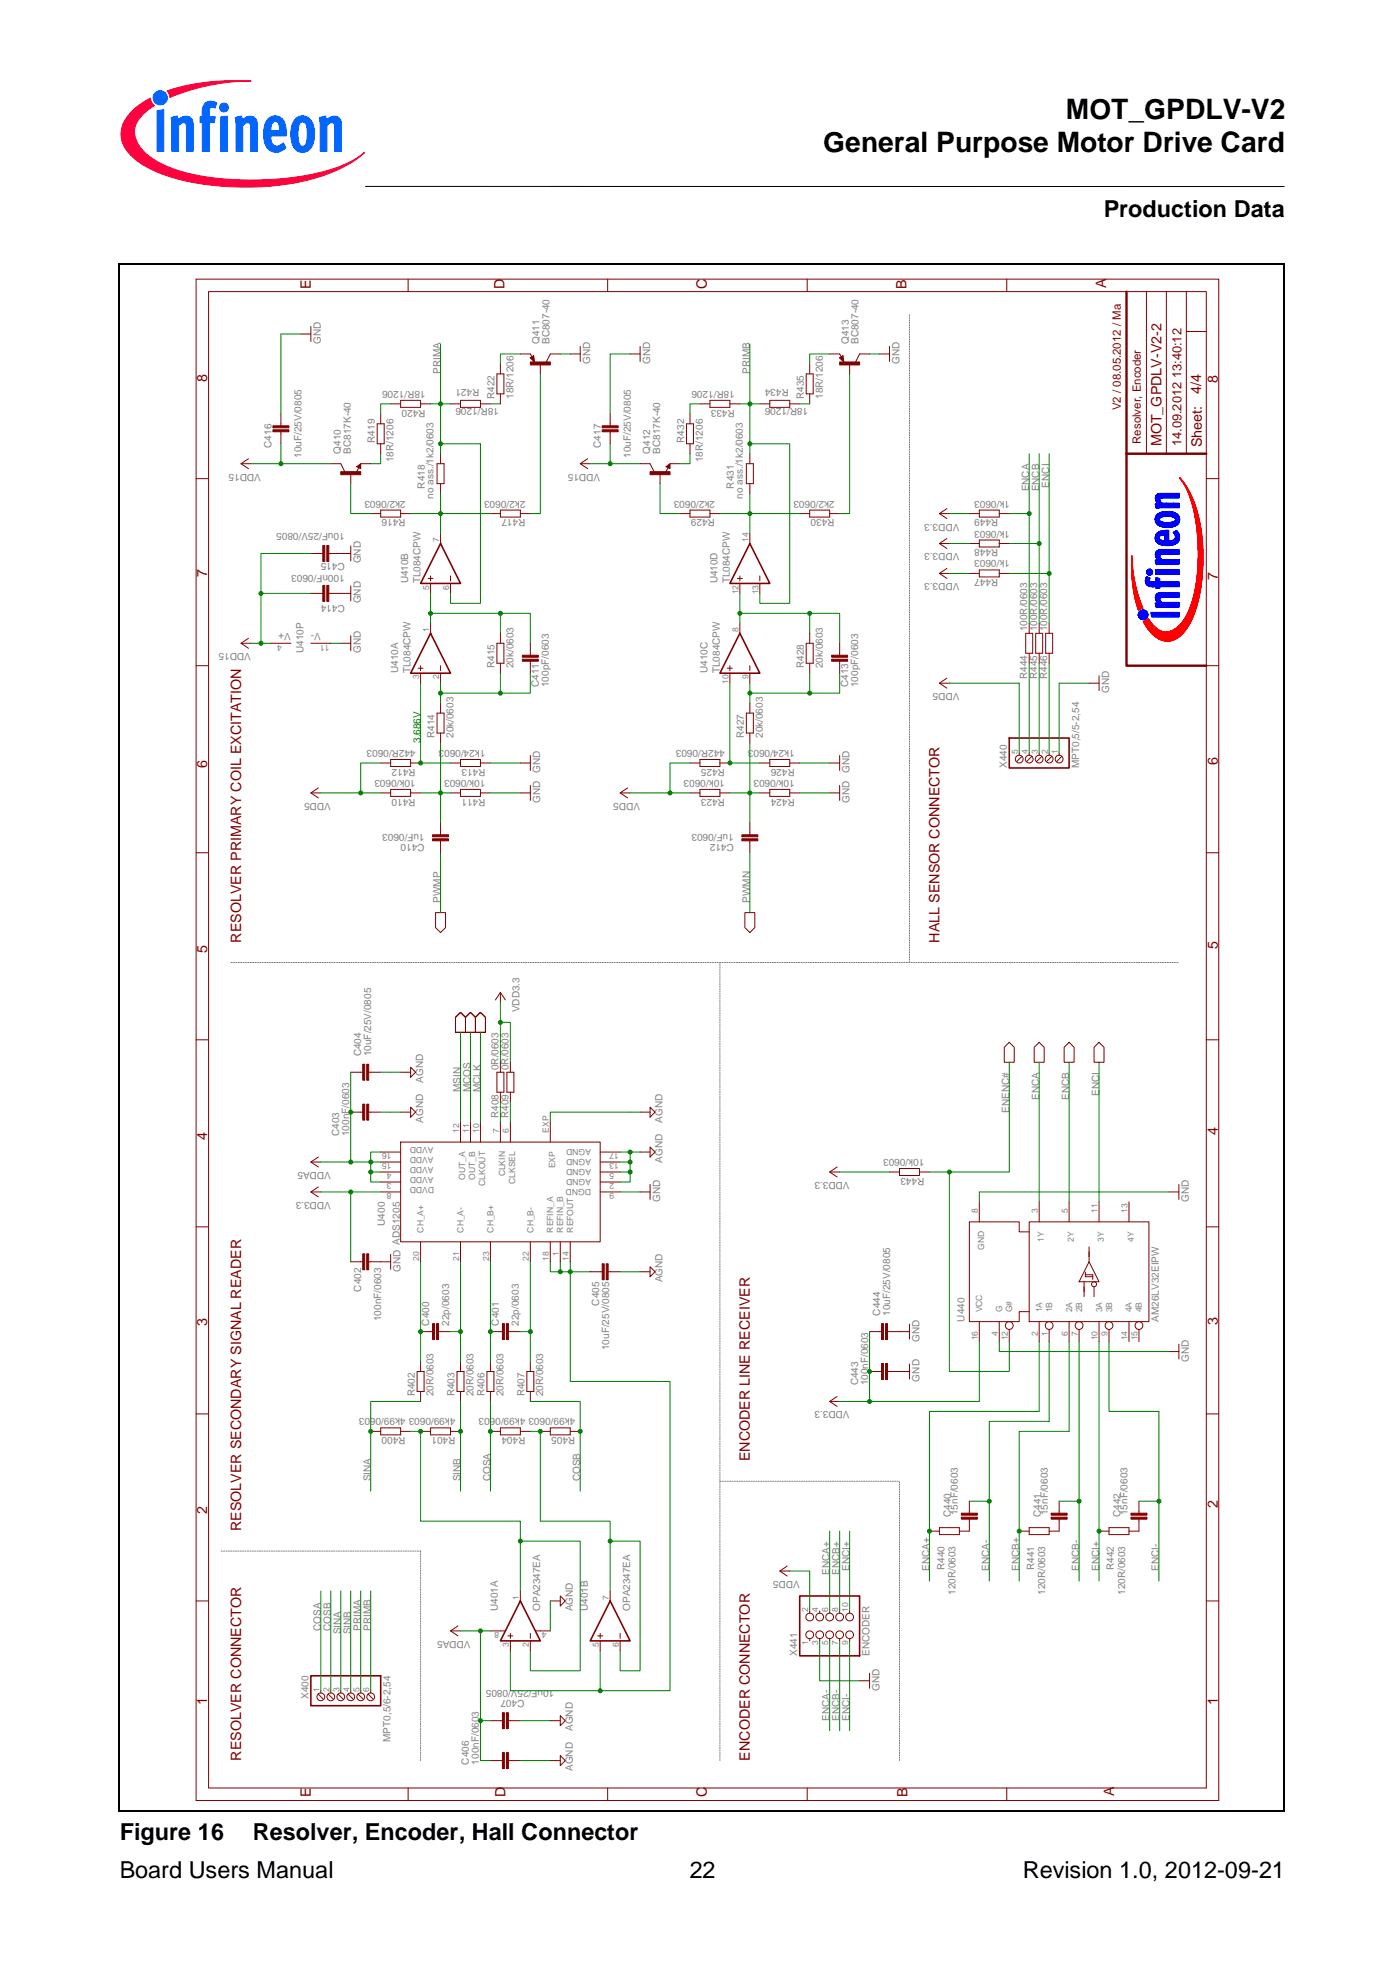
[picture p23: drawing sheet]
<svg xmlns="http://www.w3.org/2000/svg" width="210mm" height="297mm" viewBox="0 0 210 297" stroke-linecap="round" stroke-linejoin="round" font-family="sans-serif">
<defs><g id="words">
<g font-size="4.2">
<text x="160.1" y="17.9">MOT_GPDLV-V2</text>
<text x="123.7" y="22.8">General Purpose Motor Drive Card</text>
</g>
<g font-size="3.5">
<text x="165.8" y="32.6">Production Data</text>
<text x="18" y="276.5">Figure 16</text>
<text x="38" y="276.5">Resolver, Encoder, Hall Connector</text>
<text x="18" y="282.2">Board Users Manual</text>
<text x="103.6" y="282.2">22</text>
<text x="153.7" y="282.2">Revision 1.0, 2012-09-21</text>
</g>
<g font-size="2.1" fill="#800000">
<text x="46.7" y="43.4" transform="rotate(-90 46.7 43.4)">E</text>
<text x="75.8" y="43.4" transform="rotate(-90 75.8 43.4)">D</text>
<text x="106.2" y="43.4" transform="rotate(-90 106.2 43.4)">C</text>
<text x="136.2" y="43.4" transform="rotate(-90 136.2 43.4)">B</text>
<text x="166.2" y="43.3" transform="rotate(-90 166.2 43.3)">A</text>
<text x="31.1" y="57.4" transform="rotate(-90 31.1 57.4)">8</text>
<text x="180.5" y="59.2" transform="rotate(-90 180.5 59.2)">4/4</text>
<text x="182.9" y="57.5" transform="rotate(-90 182.9 57.5)">8</text>
<text x="174.5" y="67.1" transform="rotate(-90 174.5 67.1)">MOT_GPDLV-V2-2</text>
<text x="180.5" y="67.2" transform="rotate(-90 180.5 67.2)">Sheet:</text>
<text x="31.1" y="86.8" transform="rotate(-90 31.1 86.8)">7</text>
<text x="182.9" y="87.2" transform="rotate(-90 182.9 87.2)">7</text>
<text x="31.1" y="115.4" transform="rotate(-90 31.1 115.4)">6</text>
<text x="182.9" y="114.9" transform="rotate(-90 182.9 114.9)">6</text>
<text x="31.1" y="143.1" transform="rotate(-90 31.1 143.1)">5</text>
<text x="36.2" y="141.6" transform="rotate(-90 36.2 141.6)">RESOLVER PRIMARY COIL EXCITATION</text>
<text x="141.1" y="141.6" transform="rotate(-90 141.1 141.6)">HALL SENSOR CONNECTOR</text>
<text x="182.9" y="142.5" transform="rotate(-90 182.9 142.5)">5</text>
<text x="31.1" y="171.3" transform="rotate(-90 31.1 171.3)">4</text>
<text x="182.9" y="170.6" transform="rotate(-90 182.9 170.6)">4</text>
<text x="31.1" y="199.2" transform="rotate(-90 31.1 199.2)">3</text>
<text x="182.9" y="199" transform="rotate(-90 182.9 199)">3</text>
<text x="112.6" y="219.6" transform="rotate(-90 112.6 219.6)">ENCODER LINE RECEIVER</text>
<text x="31.1" y="227.5" transform="rotate(-90 31.1 227.5)">2</text>
<text x="182.9" y="226.6" transform="rotate(-90 182.9 226.6)">2</text>
<text x="36.2" y="230.1" transform="rotate(-90 36.2 230.1)">RESOLVER SECONDARY SIGNAL READER</text>
<text x="31.1" y="256.1" transform="rotate(-90 31.1 256.1)">1</text>
<text x="182.9" y="256.1" transform="rotate(-90 182.9 256.1)">1</text>
<text x="36.2" y="264.5" transform="rotate(-90 36.2 264.5)">RESOLVER CONNECTOR</text>
<text x="112.6" y="264.5" transform="rotate(-90 112.6 264.5)">ENCODER CONNECTOR</text>
<text x="167.4" y="269.9" transform="rotate(-90 167.4 269.9)">A</text>
<text x="46.7" y="270.1" transform="rotate(-90 46.7 270.1)">E</text>
<text x="75.9" y="270.1" transform="rotate(-90 75.9 270.1)">D</text>
<text x="106.2" y="270.1" transform="rotate(-90 106.2 270.1)">C</text>
<text x="136.3" y="270.1" transform="rotate(-90 136.3 270.1)">B</text>
</g>
<text font-size="1.9" fill="#800000" x="177.5" y="67.1" transform="rotate(-90 177.5 67.1)">14.09.2012 13:40:12</text>
<g font-size="1.7" fill="#800000">
<text x="168.4" y="61.6" transform="rotate(-90 168.4 61.6)">V2 / 08.05.2012 / Ma</text>
<text x="171.4" y="66.7" transform="rotate(-90 171.4 66.7)">Resolver, Encoder</text>
</g>
<g font-size="1.5" fill="#808080">
<text x="48.2" y="51.7" transform="rotate(-90 48.2 51.7)">GND</text>
<text x="81" y="51.7" transform="rotate(-90 81 51.7)">Q411</text>
<text x="82.5" y="51.7" transform="rotate(-90 82.5 51.7)">BC807-40</text>
<text x="127.5" y="51.7" transform="rotate(-90 127.5 51.7)">Q413</text>
<text x="129" y="51.7" transform="rotate(-90 129 51.7)">BC807-40</text>
<text x="63.9" y="58.7" transform="rotate(180 63.9 58.7)">18R/1206</text>
<text x="66.2" y="56.2" transform="rotate(-90 66.2 56.2)">PRIMA</text>
<text x="72" y="58.4" transform="rotate(180 72 58.4)">R421</text>
<text x="74.3" y="59.9" transform="rotate(-90 74.3 59.9)">R422</text>
<text x="77.1" y="59.9" transform="rotate(-90 77.1 59.9)">18R/1206</text>
<text x="88.7" y="54.7" transform="rotate(-90 88.7 54.7)">GND</text>
<text x="97.7" y="54.7" transform="rotate(-90 97.7 54.7)">GND</text>
<text x="110.4" y="58.7" transform="rotate(180 110.4 58.7)">18R/1206</text>
<text x="112.6" y="56.2" transform="rotate(-90 112.6 56.2)">PRIMB</text>
<text x="118.5" y="58.4" transform="rotate(180 118.5 58.4)">R434</text>
<text x="120.8" y="59.9" transform="rotate(-90 120.8 59.9)">R435</text>
<text x="123.6" y="59.9" transform="rotate(-90 123.6 59.9)">18R/1206</text>
<text x="135.1" y="54.7" transform="rotate(-90 135.1 54.7)">GND</text>
<text x="63.9" y="61.6" transform="rotate(180 63.9 61.6)">R420</text>
<text x="74.9" y="61.3" transform="rotate(180 74.9 61.3)">18R/1206</text>
<text x="110.4" y="61.6" transform="rotate(180 110.4 61.6)">R433</text>
<text x="121.4" y="61.3" transform="rotate(180 121.4 61.3)">18R/1206</text>
<text x="39.2" y="71.2" transform="rotate(180 39.2 71.2)">VDD15</text>
<text x="40.8" y="67.3" transform="rotate(-90 40.8 67.3)">C416</text>
<text x="45.3" y="68.8" transform="rotate(-90 45.3 68.8)">10uF/25V/0805</text>
<text x="51.2" y="68.2" transform="rotate(-90 51.2 68.2)">Q410</text>
<text x="52.7" y="68.2" transform="rotate(-90 52.7 68.2)">BC817K-40</text>
<text x="56.3" y="66.5" transform="rotate(-90 56.3 66.5)">R419</text>
<text x="59.1" y="69.4" transform="rotate(-90 59.1 69.4)">18R/1206</text>
<text x="90.2" y="71.2" transform="rotate(180 90.2 71.2)">VDD15</text>
<text x="90.3" y="67.3" transform="rotate(-90 90.3 67.3)">C417</text>
<text x="94.7" y="68.8" transform="rotate(-90 94.7 68.8)">10uF/25V/0805</text>
<text x="97.7" y="68.2" transform="rotate(-90 97.7 68.2)">Q412</text>
<text x="99.2" y="68.2" transform="rotate(-90 99.2 68.2)">BC817K-40</text>
<text x="102.8" y="66.5" transform="rotate(-90 102.8 66.5)">R432</text>
<text x="105.6" y="69.4" transform="rotate(-90 105.6 69.4)">18R/1206</text>
<text x="60.9" y="75.2" transform="rotate(180 60.9 75.2)">2k2/0603</text>
<text x="63.8" y="73.4" transform="rotate(-90 63.8 73.4)">R418</text>
<text x="65.1" y="74.9" transform="rotate(-90 65.1 74.9)">no ass./1k2/0603</text>
<text x="78.9" y="75.2" transform="rotate(180 78.9 75.2)">2k2/0603</text>
<text x="107.4" y="75.2" transform="rotate(180 107.4 75.2)">2k2/0603</text>
<text x="110.3" y="73.4" transform="rotate(-90 110.3 73.4)">R431</text>
<text x="111.6" y="74.9" transform="rotate(-90 111.6 74.9)">no ass./1k2/0603</text>
<text x="125.4" y="75.2" transform="rotate(180 125.4 75.2)">2k2/0603</text>
<text x="151.7" y="75.2" transform="rotate(180 151.7 75.2)">1k/0603</text>
<text x="154.6" y="73.8" transform="rotate(-90 154.6 73.8)">ENCA</text>
<text x="156.1" y="73.8" transform="rotate(-90 156.1 73.8)">ENCB</text>
<text x="157.6" y="73.3" transform="rotate(-90 157.6 73.3)">ENCI</text>
<text x="51.8" y="80.1" transform="rotate(180 51.8 80.1)">10uF/25V/0805</text>
<text x="60.9" y="78.1" transform="rotate(180 60.9 78.1)">R416</text>
<text x="78.9" y="78.1" transform="rotate(180 78.9 78.1)">R417</text>
<text x="107.4" y="78.1" transform="rotate(180 107.4 78.1)">R429</text>
<text x="125.4" y="78.1" transform="rotate(180 125.4 78.1)">R430</text>
<text x="144.1" y="83.2" transform="rotate(180 144.1 83.2)">VDD3.3</text>
<text x="144.1" y="78.7" transform="rotate(180 144.1 78.7)">VDD3.3</text>
<text x="150" y="82.6" transform="rotate(180 150 82.6)">R448</text>
<text x="150" y="78.1" transform="rotate(180 150 78.1)">R449</text>
<text x="151.7" y="79.7" transform="rotate(180 151.7 79.7)">1k/0603</text>
<text x="51.8" y="86.4" transform="rotate(180 51.8 86.4)">100nF/0603</text>
<text x="51.8" y="84.6" transform="rotate(180 51.8 84.6)">C415</text>
<text x="54.2" y="84.7" transform="rotate(-90 54.2 84.7)">GND</text>
<text x="61.3" y="87.7" transform="rotate(-90 61.3 87.7)">U410B</text>
<text x="63.2" y="87.7" transform="rotate(-90 63.2 87.7)">TL084CPW</text>
<text x="107.8" y="87.7" transform="rotate(-90 107.8 87.7)">U410D</text>
<text x="109.6" y="87.7" transform="rotate(-90 109.6 87.7)">TL084CPW</text>
<text x="144.1" y="87.7" transform="rotate(180 144.1 87.7)">VDD3.3</text>
<text x="150" y="87" transform="rotate(180 150 87)">R447</text>
<text x="151.7" y="84.2" transform="rotate(180 151.7 84.2)">1k/0603</text>
<text x="43.7" y="95.2" transform="rotate(180 43.7 95.2)">V+</text>
<text x="48.2" y="95.2" transform="rotate(180 48.2 95.2)">V-</text>
<text x="51.8" y="90.9" transform="rotate(180 51.8 90.9)">C414</text>
<text x="54.2" y="90.7" transform="rotate(-90 54.2 90.7)">GND</text>
<text x="154.3" y="94.9" transform="rotate(-90 154.3 94.9)">100R/0603</text>
<text x="155.8" y="94.9" transform="rotate(-90 155.8 94.9)">100R/0603</text>
<text x="157.3" y="94.9" transform="rotate(-90 157.3 94.9)">100R/0603</text>
<text x="37.7" y="98.2" transform="rotate(180 37.7 98.2)">VDD15</text>
<text x="45.6" y="98.2" transform="rotate(-90 45.6 98.2)">U410P</text>
<text x="54.2" y="98.2" transform="rotate(-90 54.2 98.2)">GND</text>
<text x="59.8" y="101.2" transform="rotate(-90 59.8 101.2)">U410A</text>
<text x="61.7" y="101.2" transform="rotate(-90 61.7 101.2)">TL084CPW</text>
<text x="74.3" y="100.4" transform="rotate(-90 74.3 100.4)">R415</text>
<text x="77.1" y="100.4" transform="rotate(-90 77.1 100.4)">20k/0603</text>
<text x="106.3" y="101.2" transform="rotate(-90 106.3 101.2)">U410C</text>
<text x="108.1" y="101.2" transform="rotate(-90 108.1 101.2)">TL084CPW</text>
<text x="120.8" y="100.4" transform="rotate(-90 120.8 100.4)">R428</text>
<text x="123.6" y="100.4" transform="rotate(-90 123.6 100.4)">20k/0603</text>
<text x="80.9" y="103.3" transform="rotate(-90 80.9 103.3)">C411</text>
<text x="82.4" y="103.3" transform="rotate(-90 82.4 103.3)">100pF/0603</text>
<text x="127.4" y="103.3" transform="rotate(-90 127.4 103.3)">C413</text>
<text x="128.9" y="103.3" transform="rotate(-90 128.9 103.3)">100pF/0603</text>
<text x="144.1" y="104.1" transform="rotate(180 144.1 104.1)">VDD5</text>
<text x="154.3" y="102" transform="rotate(-90 154.3 102)">R444</text>
<text x="155.8" y="102" transform="rotate(-90 155.8 102)">R445</text>
<text x="157.3" y="102" transform="rotate(-90 157.3 102)">R446</text>
<text x="166.6" y="104.1" transform="rotate(-90 166.6 104.1)">GND</text>
<text x="62.4" y="112.7" transform="rotate(180 62.4 112.7)">442R/0603</text>
<text x="65.3" y="110.9" transform="rotate(-90 65.3 110.9)">R414</text>
<text x="68.1" y="110.9" transform="rotate(-90 68.1 110.9)">20k/0603</text>
<text x="72.9" y="112.7" transform="rotate(180 72.9 112.7)">1k24/0603</text>
<text x="108.9" y="112.7" transform="rotate(180 108.9 112.7)">442R/0603</text>
<text x="111.8" y="110.9" transform="rotate(-90 111.8 110.9)">R427</text>
<text x="114.6" y="110.9" transform="rotate(-90 114.6 110.9)">20k/0603</text>
<text x="119.4" y="112.7" transform="rotate(180 119.4 112.7)">1k24/0603</text>
<text x="62.4" y="117.2" transform="rotate(180 62.4 117.2)">10k/0603</text>
<text x="62.4" y="115.5" transform="rotate(180 62.4 115.5)">R412</text>
<text x="72.9" y="117.2" transform="rotate(180 72.9 117.2)">10k/0603</text>
<text x="72.9" y="115.5" transform="rotate(180 72.9 115.5)">R413</text>
<text x="81.2" y="116.1" transform="rotate(-90 81.2 116.1)">GND</text>
<text x="108.9" y="117.2" transform="rotate(180 108.9 117.2)">10k/0603</text>
<text x="108.9" y="115.5" transform="rotate(180 108.9 115.5)">R425</text>
<text x="119.4" y="117.2" transform="rotate(180 119.4 117.2)">10k/0603</text>
<text x="119.4" y="115.5" transform="rotate(180 119.4 115.5)">R426</text>
<text x="127.6" y="116.1" transform="rotate(-90 127.6 116.1)">GND</text>
<text x="151.2" y="115.4" transform="rotate(-90 151.2 115.4)">X440</text>
<text x="162.1" y="115.4" transform="rotate(-90 162.1 115.4)">MPT0,5/5-2,54</text>
<text x="49.7" y="120.6" transform="rotate(180 49.7 120.6)">VDD5</text>
<text x="62.4" y="120" transform="rotate(180 62.4 120)">R410</text>
<text x="63.8" y="125.4" transform="rotate(180 63.8 125.4)">1uF/0603</text>
<text x="72.9" y="120" transform="rotate(180 72.9 120)">R411</text>
<text x="81.2" y="120.6" transform="rotate(-90 81.2 120.6)">GND</text>
<text x="96.2" y="120.6" transform="rotate(180 96.2 120.6)">VDD5</text>
<text x="108.9" y="120" transform="rotate(180 108.9 120)">R423</text>
<text x="110.2" y="125.4" transform="rotate(180 110.2 125.4)">1uF/0603</text>
<text x="119.4" y="120" transform="rotate(180 119.4 120)">R424</text>
<text x="127.6" y="120.6" transform="rotate(-90 127.6 120.6)">GND</text>
<text x="63.8" y="126.9" transform="rotate(180 63.8 126.9)">C410</text>
<text x="110.2" y="126.9" transform="rotate(180 110.2 126.9)">C412</text>
<text x="66.2" y="135.6" transform="rotate(-90 66.2 135.6)">PWMP</text>
<text x="112.6" y="135.6" transform="rotate(-90 112.6 135.6)">PWMN</text>
<text x="78" y="152.1" transform="rotate(-90 78 152.1)">VDD3.3</text>
<text x="54.3" y="158.7" transform="rotate(-90 54.3 158.7)">C404</text>
<text x="55.8" y="158.7" transform="rotate(-90 55.8 158.7)">10uF/25V/0805</text>
<text x="74.9" y="160.8" transform="rotate(-90 74.9 160.8)">0R/0603</text>
<text x="76.4" y="160.8" transform="rotate(-90 76.4 160.8)">0R/0603</text>
<text x="63.6" y="162.7" transform="rotate(-90 63.6 162.7)">AGND</text>
<text x="69.2" y="164.1" transform="rotate(-90 69.2 164.1)">MSIN</text>
<text x="70.7" y="164.1" transform="rotate(-90 70.7 164.1)">MCOS</text>
<text x="72.2" y="164.1" transform="rotate(-90 72.2 164.1)">MCLK</text>
<text x="74.9" y="168" transform="rotate(-90 74.9 168)">R408</text>
<text x="76.4" y="168" transform="rotate(-90 76.4 168)">R409</text>
<text x="151.6" y="167.2" transform="rotate(-90 151.6 167.2)">ENENC#</text>
<text x="156.1" y="165.3" transform="rotate(-90 156.1 165.3)">ENCA</text>
<text x="160.6" y="165.3" transform="rotate(-90 160.6 165.3)">ENCB</text>
<text x="165.1" y="164.7" transform="rotate(-90 165.1 164.7)">ENCI</text>
<text x="51" y="170.7" transform="rotate(-90 51 170.7)">C403</text>
<text x="52.5" y="170.7" transform="rotate(-90 52.5 170.7)">100nF/0603</text>
<text x="63.6" y="168.7" transform="rotate(-90 63.6 168.7)">AGND</text>
<text x="99.5" y="168.7" transform="rotate(-90 99.5 168.7)">AGND</text>
<text x="49.7" y="176.1" transform="rotate(180 49.7 176.1)">VDDA5</text>
<text x="99.5" y="174.7" transform="rotate(-90 99.5 174.7)">AGND</text>
<text x="127.6" y="177.6" transform="rotate(180 127.6 177.6)">VDD3.3</text>
<text x="138.9" y="174.1" transform="rotate(180 138.9 174.1)">10k/0603</text>
<text x="138.9" y="177" transform="rotate(180 138.9 177)">R443</text>
<text x="49.7" y="180.6" transform="rotate(180 49.7 180.6)">VDD3.3</text>
<text x="57.8" y="184.2" transform="rotate(-90 57.8 184.2)">U400</text>
<text x="99.2" y="180.6" transform="rotate(-90 99.2 180.6)">GND</text>
<text x="178.6" y="180.6" transform="rotate(-90 178.6 180.6)">GND</text>
<text x="60.2" y="191.1" transform="rotate(-90 60.2 191.1)">GND ADS1205</text>
<text x="54.3" y="194.1" transform="rotate(-90 54.3 194.1)">C402</text>
<text x="90" y="196.2" transform="rotate(-90 90 196.2)">C405</text>
<text x="99.5" y="192.7" transform="rotate(-90 99.5 192.7)">AGND</text>
<text x="132.2" y="197.7" transform="rotate(-90 132.2 197.7)">C444</text>
<text x="133.7" y="197.7" transform="rotate(-90 133.7 197.7)">10uF/25V/0805</text>
<text x="57.3" y="198.5" transform="rotate(-90 57.3 198.5)">100nF/0603</text>
<text x="64.5" y="199.2" transform="rotate(-90 64.5 199.2)">C400</text>
<text x="67.5" y="199.2" transform="rotate(-90 67.5 199.2)">22p/0603</text>
<text x="74.9" y="199.2" transform="rotate(-90 74.9 199.2)">C401</text>
<text x="77.9" y="199.2" transform="rotate(-90 77.9 199.2)">22p/0603</text>
<text x="91.5" y="202.9" transform="rotate(-90 91.5 202.9)">10uF/25V/0805</text>
<text x="138.1" y="201.6" transform="rotate(-90 138.1 201.6)">GND</text>
<text x="144.9" y="198.6" transform="rotate(-90 144.9 198.6)">U440</text>
<text x="174.1" y="198.6" transform="rotate(-90 174.1 198.6)">AM26LV32EIPW</text>
<text x="62.3" y="209.8" transform="rotate(-90 62.3 209.8)">R402</text>
<text x="65.1" y="209.8" transform="rotate(-90 65.1 209.8)">20R/0603</text>
<text x="68.3" y="209.8" transform="rotate(-90 68.3 209.8)">R403</text>
<text x="71.1" y="209.8" transform="rotate(-90 71.1 209.8)">20R/0603</text>
<text x="72.8" y="209.8" transform="rotate(-90 72.8 209.8)">R406</text>
<text x="75.6" y="209.8" transform="rotate(-90 75.6 209.8)">20R/0603</text>
<text x="78.8" y="209.8" transform="rotate(-90 78.8 209.8)">R407</text>
<text x="81.6" y="209.8" transform="rotate(-90 81.6 209.8)">20R/0603</text>
<text x="128.9" y="208.2" transform="rotate(-90 128.9 208.2)">C443</text>
<text x="130.4" y="208.2" transform="rotate(-90 130.4 208.2)">100nF/0603</text>
<text x="138.1" y="207.6" transform="rotate(-90 138.1 207.6)">GND</text>
<text x="178.6" y="204.6" transform="rotate(-90 178.6 204.6)">GND</text>
<text x="60.9" y="213.1" transform="rotate(180 60.9 213.1)">4k99/0603</text>
<text x="60.9" y="216" transform="rotate(180 60.9 216)">R400</text>
<text x="68.4" y="213.1" transform="rotate(180 68.4 213.1)">4k99/0603</text>
<text x="68.4" y="216" transform="rotate(180 68.4 216)">R401</text>
<text x="78.9" y="213.1" transform="rotate(180 78.9 213.1)">4k99/0603</text>
<text x="78.9" y="216" transform="rotate(180 78.9 216)">R404</text>
<text x="86.4" y="213.1" transform="rotate(180 86.4 213.1)">4k99/0603</text>
<text x="86.4" y="216" transform="rotate(180 86.4 216)">R405</text>
<text x="127.6" y="212.1" transform="rotate(180 127.6 212.1)">VDD3.3</text>
<text x="55.7" y="222.6" transform="rotate(-90 55.7 222.6)">SINA</text>
<text x="69.2" y="222.6" transform="rotate(-90 69.2 222.6)">SINB</text>
<text x="73.7" y="222.6" transform="rotate(-90 73.7 222.6)">COSA</text>
<text x="87.2" y="222.6" transform="rotate(-90 87.2 222.6)">COSB</text>
<text x="142.8" y="228" transform="rotate(-90 142.8 228)">C440</text>
<text x="143.9" y="227.7" transform="rotate(-90 143.9 227.7)">15nF/0603</text>
<text x="156.3" y="228" transform="rotate(-90 156.3 228)">C441</text>
<text x="157.4" y="227.7" transform="rotate(-90 157.4 227.7)">15nF/0603</text>
<text x="168.3" y="228" transform="rotate(-90 168.3 228)">C442</text>
<text x="169.4" y="227.7" transform="rotate(-90 169.4 227.7)">15nF/0603</text>
<text x="120.1" y="237.6" transform="rotate(180 120.1 237.6)">VDD5</text>
<text x="124.6" y="236.6" transform="rotate(-90 124.6 236.6)">ENCA+</text>
<text x="126.1" y="236.6" transform="rotate(-90 126.1 236.6)">ENCB+</text>
<text x="127.6" y="236" transform="rotate(-90 127.6 236)">ENCI+</text>
<text x="139.6" y="236.1" transform="rotate(-90 139.6 236.1)">ENCA+</text>
<text x="141.9" y="235.9" transform="rotate(-90 141.9 235.9)">R440</text>
<text x="143.5" y="239.7" transform="rotate(-90 143.5 239.7)">120R/0603</text>
<text x="148.6" y="236.1" transform="rotate(-90 148.6 236.1)">ENCA-</text>
<text x="153.1" y="236.1" transform="rotate(-90 153.1 236.1)">ENCB+</text>
<text x="155.4" y="235.9" transform="rotate(-90 155.4 235.9)">R441</text>
<text x="157" y="239.7" transform="rotate(-90 157 239.7)">120R/0603</text>
<text x="162.1" y="236.1" transform="rotate(-90 162.1 236.1)">ENCB-</text>
<text x="165.1" y="236.1" transform="rotate(-90 165.1 236.1)">ENCI+</text>
<text x="167.3" y="235.9" transform="rotate(-90 167.3 235.9)">R442</text>
<text x="169" y="239.7" transform="rotate(-90 169 239.7)">120R/0603</text>
<text x="174.1" y="236.1" transform="rotate(-90 174.1 236.1)">ENCI-</text>
<text x="48.2" y="245" transform="rotate(-90 48.2 245)">COSA</text>
<text x="49.7" y="245" transform="rotate(-90 49.7 245)">COSB</text>
<text x="51.2" y="245.6" transform="rotate(-90 51.2 245.6)">SINA</text>
<text x="52.7" y="245.6" transform="rotate(-90 52.7 245.6)">SINB</text>
<text x="54.2" y="245" transform="rotate(-90 54.2 245)">PRIMA</text>
<text x="55.7" y="245" transform="rotate(-90 55.7 245)">PRIMB</text>
<text x="74.8" y="242.1" transform="rotate(-90 74.8 242.1)">U401A</text>
<text x="81.2" y="242.1" transform="rotate(-90 81.2 242.1)">OPA2347EA</text>
<text x="86" y="242.1" transform="rotate(-90 86 242.1)">AGND</text>
<text x="88.3" y="242.1" transform="rotate(-90 88.3 242.1)">U401B</text>
<text x="94.7" y="242.1" transform="rotate(-90 94.7 242.1)">OPA2347EA</text>
<text x="70.7" y="246.5" transform="rotate(180 70.7 246.5)">VDDA5</text>
<text x="119.8" y="248.8" transform="rotate(-90 119.8 248.8)">X441</text>
<text x="130.6" y="248.8" transform="rotate(-90 130.6 248.8)">ENCODER</text>
<text x="46.3" y="255.3" transform="rotate(-90 46.3 255.3)">X400</text>
<text x="78.8" y="255.5" transform="rotate(180 78.8 255.5)">C407</text>
<text x="83.3" y="254" transform="rotate(180 83.3 254)">10uF/25V/0805</text>
<text x="132.1" y="254" transform="rotate(-90 132.1 254)">GND</text>
<text x="58.7" y="261.7" transform="rotate(-90 58.7 261.7)">MPT0,5/6-2,54</text>
<text x="86" y="260.1" transform="rotate(-90 86 260.1)">AGND</text>
<text x="124.6" y="258.5" transform="rotate(-90 124.6 258.5)">ENCA-</text>
<text x="126.1" y="258.5" transform="rotate(-90 126.1 258.5)">ENCB-</text>
<text x="127.6" y="258.5" transform="rotate(-90 127.6 258.5)">ENCI-</text>
<text x="70.5" y="265.1" transform="rotate(-90 70.5 265.1)">C406</text>
<text x="72" y="265.1" transform="rotate(-90 72 265.1)">100nF/0603</text>
<text x="86" y="266.1" transform="rotate(-90 86 266.1)">AGND</text>
</g>
<text font-size="1.5" fill="#008000" x="63.2" y="111.6" transform="rotate(-90 63.2 111.6)">3.686V</text>
<g font-size="1.3" fill="#808080">
<text x="66" y="81.5" transform="rotate(-90 66 81.5)">7</text>
<text x="112.4" y="81.5" transform="rotate(-90 112.4 81.5)">14</text>
<text x="64.5" y="88.6" transform="rotate(-90 64.5 88.6)">5</text>
<text x="67.5" y="88.6" transform="rotate(-90 67.5 88.6)">6</text>
<text x="110.9" y="89.3" transform="rotate(-90 110.9 89.3)">12</text>
<text x="113.9" y="89.3" transform="rotate(-90 113.9 89.3)">13</text>
<text x="64.5" y="94.9" transform="rotate(-90 64.5 94.9)">1</text>
<text x="110.9" y="94.9" transform="rotate(-90 110.9 94.9)">8</text>
<text x="42.3" y="96.9" transform="rotate(180 42.3 96.9)">4</text>
<text x="49.5" y="96.9" transform="rotate(180 49.5 96.9)">11</text>
<text x="63" y="102.1" transform="rotate(-90 63 102.1)">3</text>
<text x="66" y="102.1" transform="rotate(-90 66 102.1)">2</text>
<text x="109.4" y="102.8" transform="rotate(-90 109.4 102.8)">10</text>
<text x="112.4" y="102.1" transform="rotate(-90 112.4 102.1)">9</text>
<text x="152.9" y="113.3" transform="rotate(-90 152.9 113.3)">5</text>
<text x="154.4" y="113.3" transform="rotate(-90 154.4 113.3)">4</text>
<text x="155.9" y="113.3" transform="rotate(-90 155.9 113.3)">3</text>
<text x="157.4" y="113.3" transform="rotate(-90 157.4 113.3)">2</text>
<text x="158.9" y="113.3" transform="rotate(-90 158.9 113.3)">1</text>
<text x="58.8" y="173.3" transform="rotate(180 58.8 173.3)">16</text>
<text x="65.1" y="173.9" transform="rotate(180 65.1 173.9)">AVDD</text>
<text x="65.1" y="172.4" transform="rotate(180 65.1 172.4)">AVDD</text>
<text x="69" y="170.2" transform="rotate(-90 69 170.2)">12</text>
<text x="70.5" y="170.2" transform="rotate(-90 70.5 170.2)">11</text>
<text x="72" y="170.2" transform="rotate(-90 72 170.2)">10</text>
<text x="75" y="170.2" transform="rotate(-90 75 170.2)">7</text>
<text x="76.5" y="170.2" transform="rotate(-90 76.5 170.2)">6</text>
<text x="82.5" y="170.2" transform="rotate(-90 82.5 170.2)">EXP</text>
<text x="88.8" y="172.7" transform="rotate(180 88.8 172.7)">AGND</text>
<text x="93" y="173.3" transform="rotate(180 93 173.3)">17</text>
<text x="58.8" y="177.8" transform="rotate(180 58.8 177.8)">3</text>
<text x="58.8" y="176.3" transform="rotate(180 58.8 176.3)">4</text>
<text x="58.8" y="174.8" transform="rotate(180 58.8 174.8)">15</text>
<text x="58.8" y="179.3" transform="rotate(180 58.8 179.3)">8</text>
<text x="65.1" y="176.9" transform="rotate(180 65.1 176.9)">AVDD</text>
<text x="65.1" y="175.4" transform="rotate(180 65.1 175.4)">AVDD</text>
<text x="65.2" y="178.4" transform="rotate(180 65.2 178.4)">DVDD</text>
<text x="69.9" y="177.3" transform="rotate(-90 69.9 177.3)">OUT_A</text>
<text x="71.4" y="177.3" transform="rotate(-90 71.4 177.3)">OUT_B</text>
<text x="72.9" y="178.2" transform="rotate(-90 72.9 178.2)">CLKOUT</text>
<text x="75.9" y="176.8" transform="rotate(-90 75.9 176.8)">CLKIN</text>
<text x="77.4" y="177.9" transform="rotate(-90 77.4 177.9)">CLKSEL</text>
<text x="83.4" y="175.6" transform="rotate(-90 83.4 175.6)">EXP</text>
<text x="88.8" y="177.1" transform="rotate(180 88.8 177.1)">AGND</text>
<text x="88.8" y="175.6" transform="rotate(180 88.8 175.6)">AGND</text>
<text x="88.8" y="174.1" transform="rotate(180 88.8 174.1)">AGND</text>
<text x="88.8" y="178.6" transform="rotate(180 88.8 178.6)">DGND</text>
<text x="92.3" y="177.8" transform="rotate(180 92.3 177.8)">2</text>
<text x="92.3" y="176.3" transform="rotate(180 92.3 176.3)">5</text>
<text x="92.3" y="179.3" transform="rotate(180 92.3 179.3)">9</text>
<text x="93" y="174.8" transform="rotate(180 93 174.8)">13</text>
<text x="63.6" y="185.2" transform="rotate(-90 63.6 185.2)">CH_A+</text>
<text x="69.6" y="185.2" transform="rotate(-90 69.6 185.2)">CH_A-</text>
<text x="74.1" y="185.2" transform="rotate(-90 74.1 185.2)">CH_B+</text>
<text x="80.1" y="185.2" transform="rotate(-90 80.1 185.2)">CH_B-</text>
<text x="83.1" y="185.2" transform="rotate(-90 83.1 185.2)">REFIN_A</text>
<text x="84.6" y="185.2" transform="rotate(-90 84.6 185.2)">REFIN_B</text>
<text x="86.1" y="185.2" transform="rotate(-90 86.1 185.2)">REFOUT</text>
<text x="146.9" y="182.2" transform="rotate(-90 146.9 182.2)">8</text>
<text x="155.9" y="182.2" transform="rotate(-90 155.9 182.2)">3</text>
<text x="160.4" y="182.2" transform="rotate(-90 160.4 182.2)">5</text>
<text x="164.9" y="182.2" transform="rotate(-90 164.9 182.2)">11</text>
<text x="169.4" y="182.2" transform="rotate(-90 169.4 182.2)">13</text>
<text x="63" y="189.4" transform="rotate(-90 63 189.4)">20</text>
<text x="69" y="189.4" transform="rotate(-90 69 189.4)">21</text>
<text x="73.5" y="189.4" transform="rotate(-90 73.5 189.4)">23</text>
<text x="79.5" y="189.4" transform="rotate(-90 79.5 189.4)">22</text>
<text x="82.5" y="189.4" transform="rotate(-90 82.5 189.4)">18</text>
<text x="84" y="188.7" transform="rotate(-90 84 188.7)">1</text>
<text x="85.5" y="189.4" transform="rotate(-90 85.5 189.4)">14</text>
<text x="147.8" y="187.8" transform="rotate(-90 147.8 187.8)">GND</text>
<text x="156.8" y="186.5" transform="rotate(-90 156.8 186.5)">1Y</text>
<text x="161.3" y="186.5" transform="rotate(-90 161.3 186.5)">2Y</text>
<text x="165.8" y="186.5" transform="rotate(-90 165.8 186.5)">3Y</text>
<text x="170.3" y="186.5" transform="rotate(-90 170.3 186.5)">4Y</text>
<text x="147.6" y="197.2" transform="rotate(-90 147.6 197.2)">VCC</text>
<text x="150.6" y="197.2" transform="rotate(-90 150.6 197.2)">G</text>
<text x="152.1" y="197.2" transform="rotate(-90 152.1 197.2)">G#</text>
<text x="156.6" y="197.2" transform="rotate(-90 156.6 197.2)">1A</text>
<text x="158.1" y="197.2" transform="rotate(-90 158.1 197.2)">1B</text>
<text x="161.1" y="197.2" transform="rotate(-90 161.1 197.2)">2A</text>
<text x="162.6" y="197.2" transform="rotate(-90 162.6 197.2)">2B</text>
<text x="165.6" y="197.2" transform="rotate(-90 165.6 197.2)">3A</text>
<text x="167.1" y="197.2" transform="rotate(-90 167.1 197.2)">3B</text>
<text x="170.1" y="197.2" transform="rotate(-90 170.1 197.2)">4A</text>
<text x="171.5" y="197.2" transform="rotate(-90 171.5 197.2)">4B</text>
<text x="146.9" y="201.4" transform="rotate(-90 146.9 201.4)">16</text>
<text x="149.9" y="200.7" transform="rotate(-90 149.9 200.7)">4</text>
<text x="151.4" y="201.4" transform="rotate(-90 151.4 201.4)">12</text>
<text x="155.9" y="200.7" transform="rotate(-90 155.9 200.7)">2</text>
<text x="157.4" y="200.7" transform="rotate(-90 157.4 200.7)">1</text>
<text x="160.4" y="200.7" transform="rotate(-90 160.4 200.7)">6</text>
<text x="161.9" y="200.7" transform="rotate(-90 161.9 200.7)">7</text>
<text x="164.9" y="201.4" transform="rotate(-90 164.9 201.4)">10</text>
<text x="166.4" y="200.7" transform="rotate(-90 166.4 200.7)">9</text>
<text x="169.4" y="201.4" transform="rotate(-90 169.4 201.4)">14</text>
<text x="170.9" y="201.4" transform="rotate(-90 170.9 201.4)">15</text>
<text x="75" y="245.3" transform="rotate(180 75 245.3)">8</text>
<text x="78" y="240.3" transform="rotate(-90 78 240.3)">1</text>
<text x="82.1" y="245.3" transform="rotate(180 82.1 245.3)">4</text>
<text x="91.5" y="240.3" transform="rotate(-90 91.5 240.3)">7</text>
<text x="121.4" y="242.2" transform="rotate(-90 121.4 242.2)">2</text>
<text x="122.9" y="242.2" transform="rotate(-90 122.9 242.2)">4</text>
<text x="124.4" y="242.2" transform="rotate(-90 124.4 242.2)">6</text>
<text x="125.9" y="242.2" transform="rotate(-90 125.9 242.2)">8</text>
<text x="127.4" y="242.2" transform="rotate(-90 127.4 242.2)">10</text>
<text x="76.5" y="247.5" transform="rotate(-90 76.5 247.5)">3</text>
<text x="79.5" y="247.5" transform="rotate(-90 79.5 247.5)">2</text>
<text x="90" y="247.5" transform="rotate(-90 90 247.5)">5</text>
<text x="93" y="247.5" transform="rotate(-90 93 247.5)">6</text>
<text x="121.4" y="247.1" transform="rotate(-90 121.4 247.1)">1</text>
<text x="122.9" y="247.1" transform="rotate(-90 122.9 247.1)">3</text>
<text x="124.4" y="247.1" transform="rotate(-90 124.4 247.1)">5</text>
<text x="125.9" y="247.1" transform="rotate(-90 125.9 247.1)">7</text>
<text x="127.4" y="247.1" transform="rotate(-90 127.4 247.1)">9</text>
<text x="48" y="254.2" transform="rotate(-90 48 254.2)">1</text>
<text x="49.5" y="254.2" transform="rotate(-90 49.5 254.2)">2</text>
<text x="51" y="254.2" transform="rotate(-90 51 254.2)">3</text>
<text x="52.5" y="254.2" transform="rotate(-90 52.5 254.2)">4</text>
<text x="54" y="254.2" transform="rotate(-90 54 254.2)">5</text>
<text x="55.5" y="254.2" transform="rotate(-90 55.5 254.2)">6</text>
</g>
</g></defs>
<path d="M54.9 28h138" fill="none" stroke="#000" stroke-width=".15"/>
<g fill="#06f" stroke="#06f" stroke-width=".15">
<path d="M23.6 16.6l1-.1v6.3h-1z"/>
<path d="M25.7 17.7l.9-.3 .2 .6a1.24 1.24 0 0 1 2.1 .2l.1 4.6h-1v-3.8a.49 .49 0 0 0-.2-.5 .49 .49 0 0 0-.7 .1l-.3 .3v3.9h-1v-3.9z"/>
<path d="M30.8 15.6a1.39 1.39 0 0 1 1.8-.1l-.3 .8a.51 .51 0 0 0-.6-.2 .51 .51 0 0 0-.3 .6v.8h1l-.2 .9h-.8v4.4h-1v-4.4h-.4v-.9h.4v-.1a2.61 2.61 0 0 1 .4-1.8z"/>
<path d="M35.3 17.7l1-.3 .1 .6a1.24 1.24 0 0 1 2.2 .2v4.6h-1v-3.8a.49 .49 0 0 0-.2-.5 .49 .49 0 0 0-.6 .1l-.3 .3v3.9h-1v-3.9z"/>
<path d="M48 17.7l.9-.3 .1 .6a1.24 1.24 0 0 1 2.2 .2l.1 4.6h-1v-3.8a.49 .49 0 0 0-.3-.5 .49 .49 0 0 0-.6 .1l-.3 .3v3.9h-1v-3.9z"/>
<path d="M33 16.2a.67 .67 0 0 1 1.3 0 .67 .67 0 0 1-1.3 0zM33.1 17.6l1.1-.2v5.4h-1.1z"/>
<path d="M40.3 17.8a1.56 1.56 0 0 1 1.7-.3 1.56 1.56 0 0 1 .9 1.5l.1 1.4h-2.3a1.2 1.2 0 0 0 .9 1.5 1.39 1.39 0 0 0 .9-.5l.4 .8a1.83 1.83 0 0 1-2 .6 1.83 1.83 0 0 1-1.2-1.8 4.1 4.1 0 0 1 .6-3.2zM41 18.4l-.2 .3-.1 .9h1.3v-.3a.76 .76 0 0 0-.8-1z"/>
<path d="M44.5 17.8a1.62 1.62 0 0 1 2.6 1.1 4 4 0 0 1-.6 3.6 1.62 1.62 0 0 1-1.7 .2 1.62 1.62 0 0 1-1-1.4 4.1 4.1 0 0 1 .7-3.5zM45.2 18.4a2.06 2.06 0 0 0-.4 1.4 2.6 2.6 0 0 0 .4 2.1 .61 .61 0 0 0 .6-.1 .61 .61 0 0 0 .3-.5v-1.5a1.61 1.61 0 0 0-.5-1.4z"/>
<circle cx="24.1" cy="14.7" r="1.07"/>
</g>
<g fill="#ff0040" stroke="#ff0040" stroke-width=".15">
<path d="M25.1 13.7l1.5-.5a33.6 33.6 0 0 1 11.1-1 31.7 31.7 0 0 0-12.2 2.4l-.1-.5z"/>
<path d="M20 16.5l1.2-.9 1.4-.9 .1 .6 .5 .6a5.7 5.7 0 0 0-3 3.7 5.2 5.2 0 0 0 2.9 4.3 23 23 0 0 0 10.5 3 42.6 42.6 0 0 0 17.4-1.9l2.1-1 1.6-1.1 .1 .1a21.8 21.8 0 0 1-10.6 4.5 41.1 41.1 0 0 1-19.7-1.3 11.2 11.2 0 0 1-5.7-3.9 4.2 4.2 0 0 1 .7-5.3z"/>
</g>
<g fill="#000">
<path d="M17.8 39.5h.2v.2h-.2z" fill-rule="evenodd"/>
<path d="M17.8 39.5h.2v.2h-.2z" fill-rule="evenodd"/>
<path d="M192.9 39.5h.1v.2h-.1z" fill-rule="evenodd"/>
<path d="M192.9 39.5h.1v.2h-.1z" fill-rule="evenodd"/>
<path d="M17.8 272.1h.2v.1h-.2z" fill-rule="evenodd"/>
<path d="M17.8 272.1h.2v.1h-.2z" fill-rule="evenodd"/>
<path d="M192.9 272.1h.1v.1h-.1z" fill-rule="evenodd"/>
<path d="M192.9 272.1h.1v.1h-.1z" fill-rule="evenodd"/>
</g>
<path d="M17.9 39.7v232.4M18 39.6h174.9M192.9 39.7v232.4M18 272.2h174.9" fill="none" stroke="#000" stroke-width=".17"/>
<g fill="#f00" stroke="#f00" stroke-width=".15">
<path d="M180.7 84.5v.3z" fill-rule="evenodd"/>
<path d="M180.7 82.7v.2z" fill-rule="evenodd"/>
<path d="M180.7 84.8v.2z" fill-rule="evenodd"/>
<path d="M180.7 82.5v.2z" fill-rule="evenodd"/>
<path d="M180.7 82.9v1.6z" fill-rule="evenodd"/>
<path d="M180.7 85.3v.2z" fill-rule="evenodd"/>
<path d="M180.7 82v.1z" fill-rule="evenodd"/>
<path d="M180.7 85.5v.1z" fill-rule="evenodd"/>
<path d="M180.7 81.9v.1z" fill-rule="evenodd"/>
<path d="M180.7 82.2v3.1z" fill-rule="evenodd"/>
<path d="M180.6 85.9l.1 .1z" fill-rule="evenodd"/>
<path d="M180.6 81.6l.1 .1z" fill-rule="evenodd"/>
<path d="M180.6 86l.1 .1z" fill-rule="evenodd"/>
<path d="M180.6 81.5l.1 .1z" fill-rule="evenodd"/>
<path d="M180.6 81.7l.1 4.1z" fill-rule="evenodd"/>
<path d="M180.6 81.2v.1z" fill-rule="evenodd"/>
<path d="M180.6 86.3v.2z" fill-rule="evenodd"/>
<path d="M180.6 81.1v.1z" fill-rule="evenodd"/>
<path d="M180.6 81.3v5z" fill-rule="evenodd"/>
<path d="M180.6 86.6v.1z" fill-rule="evenodd"/>
<path d="M180.6 86.7v.1z" fill-rule="evenodd"/>
<path d="M180.6 80.8v.1z" fill-rule="evenodd"/>
<path d="M180.6 80.9v5.7z" fill-rule="evenodd"/>
<path d="M180.5 87l.1 .1z" fill-rule="evenodd"/>
<path d="M180.5 80.5l.1 .1z" fill-rule="evenodd"/>
<path d="M180.5 80.7l.1 6.2z" fill-rule="evenodd"/>
<path d="M180.5 87.3v.1z" fill-rule="evenodd"/>
<path d="M180.5 80.4v6.8z" fill-rule="evenodd"/>
<path d="M180.5 87.5v.1z" fill-rule="evenodd"/>
<path d="M180.5 80.2v7.2z" fill-rule="evenodd"/>
<path d="M180.5 87.7v.1z" fill-rule="evenodd"/>
<path d="M180.5 79.9v7.8z" fill-rule="evenodd"/>
<path d="M180.4 79.7l.1 8.2z" fill-rule="evenodd"/>
<path d="M180.4 88.1v.1z" fill-rule="evenodd"/>
<path d="M180.4 79.5v8.6z" fill-rule="evenodd"/>
<path d="M180.4 79.4v8.9z" fill-rule="evenodd"/>
<path d="M180.3 79.2l.1 9.3z" fill-rule="evenodd"/>
<path d="M180.3 79v9.7z" fill-rule="evenodd"/>
<path d="M180.3 78.9v9.9z" fill-rule="evenodd"/>
<path d="M180.2 78.7l.1 10.3z" fill-rule="evenodd"/>
<path d="M180.2 78.5v10.7z" fill-rule="evenodd"/>
<path d="M180.2 78.4v10.9z" fill-rule="evenodd"/>
<path d="M180.2 78.2v11.2z" fill-rule="evenodd"/>
<path d="M180.1 78.1l.1 11.5z" fill-rule="evenodd"/>
<path d="M180.1 78v11.7z" fill-rule="evenodd"/>
<path d="M180.1 77.9v12z" fill-rule="evenodd"/>
<path d="M180 77.7l.1 12.3z" fill-rule="evenodd"/>
<path d="M180 77.6v12.5z" fill-rule="evenodd"/>
<path d="M180 84.3v.2z" fill-rule="evenodd"/>
<path d="M180 82.1v.2z" fill-rule="evenodd"/>
<path d="M180 83.9v.4z" fill-rule="evenodd"/>
<path d="M180 82.3v.4z" fill-rule="evenodd"/>
<path d="M180 84.5v5.7z" fill-rule="evenodd"/>
<path d="M180 77.5v4.6z" fill-rule="evenodd"/>
<path d="M179.9 85l.1 .1z" fill-rule="evenodd"/>
<path d="M179.9 81.4l.1 .1z" fill-rule="evenodd"/>
<path d="M179.9 84.8l.1 .2z" fill-rule="evenodd"/>
<path d="M179.9 81.5l.1 .2z" fill-rule="evenodd"/>
<path d="M179.9 85.1l.1 5.3z" fill-rule="evenodd"/>
<path d="M179.9 77.4l.1 4z" fill-rule="evenodd"/>
<path d="M179.9 85.5v.1z" fill-rule="evenodd"/>
<path d="M179.9 80.9v.1z" fill-rule="evenodd"/>
<path d="M179.9 85.4v.1z" fill-rule="evenodd"/>
<path d="M179.9 81v.2z" fill-rule="evenodd"/>
<path d="M179.9 85.6v4.9z" fill-rule="evenodd"/>
<path d="M179.9 77.3v3.6z" fill-rule="evenodd"/>
<path d="M179.9 85.9v.1z" fill-rule="evenodd"/>
<path d="M179.9 80.5v.1z" fill-rule="evenodd"/>
<path d="M179.9 85.8v.1z" fill-rule="evenodd"/>
<path d="M179.9 80.6v.1z" fill-rule="evenodd"/>
<path d="M179.9 86v4.6z" fill-rule="evenodd"/>
<path d="M179.9 77.1v3.4z" fill-rule="evenodd"/>
<path d="M179.9 86.1v.1z" fill-rule="evenodd"/>
<path d="M179.9 80.2v.1z" fill-rule="evenodd"/>
<path d="M179.9 86.3v4.4z" fill-rule="evenodd"/>
<path d="M179.9 77v3.2z" fill-rule="evenodd"/>
<path d="M179.8 86.4l.1 .1z" fill-rule="evenodd"/>
<path d="M179.8 79.9l.1 .1z" fill-rule="evenodd"/>
<path d="M179.8 86.6l.1 4.2z" fill-rule="evenodd"/>
<path d="M179.8 76.9l.1 3z" fill-rule="evenodd"/>
<path d="M179.8 86.7v.1z" fill-rule="evenodd"/>
<path d="M179.8 79.6v.1z" fill-rule="evenodd"/>
<path d="M179.8 86.9v4z" fill-rule="evenodd"/>
<path d="M179.8 76.8v2.8z" fill-rule="evenodd"/>
<path d="M179.8 87.1v3.9z" fill-rule="evenodd"/>
<path d="M179.8 76.7v2.6z" fill-rule="evenodd"/>
<path d="M179.7 79.1l.1 .1z" fill-rule="evenodd"/>
<path d="M179.7 87.3l.1 3.8z" fill-rule="evenodd"/>
<path d="M179.7 76.6l.1 2.5z" fill-rule="evenodd"/>
<path d="M179.7 78.9v.1z" fill-rule="evenodd"/>
<path d="M179.7 87.5v3.7z" fill-rule="evenodd"/>
<path d="M179.7 76.5v2.4z" fill-rule="evenodd"/>
<path d="M179.7 87.7v3.6z" fill-rule="evenodd"/>
<path d="M179.7 76.4v2.2z" fill-rule="evenodd"/>
<path d="M179.7 87.9v3.5z" fill-rule="evenodd"/>
<path d="M179.7 76.3v2.1z" fill-rule="evenodd"/>
<path d="M179.6 88.1l.1 3.4z" fill-rule="evenodd"/>
<path d="M179.6 76.3l.1 1.9z" fill-rule="evenodd"/>
<path d="M179.6 88.3v3.3z" fill-rule="evenodd"/>
<path d="M179.6 76.2v1.9z" fill-rule="evenodd"/>
<path d="M179.6 88.4v3.3z" fill-rule="evenodd"/>
<path d="M179.6 76.1v1.8z" fill-rule="evenodd"/>
<path d="M179.5 88.6l.1 3.1z" fill-rule="evenodd"/>
<path d="M179.5 76l.1 1.7z" fill-rule="evenodd"/>
<path d="M179.5 88.7v3.1z" fill-rule="evenodd"/>
<path d="M179.5 75.9v1.7z" fill-rule="evenodd"/>
<path d="M179.5 88.9v3z" fill-rule="evenodd"/>
<path d="M179.5 75.8v1.6z" fill-rule="evenodd"/>
<path d="M179.4 89l.1 3z" fill-rule="evenodd"/>
<path d="M179.4 75.7l.1 1.5z" fill-rule="evenodd"/>
<path d="M179.4 89.1v3z" fill-rule="evenodd"/>
<path d="M179.4 75.6v1.5z" fill-rule="evenodd"/>
<path d="M179.4 89.3v2.9z" fill-rule="evenodd"/>
<path d="M179.4 75.6v1.4z" fill-rule="evenodd"/>
<path d="M179.4 89.4v2.9z" fill-rule="evenodd"/>
<path d="M179.4 75.5v1.3z" fill-rule="evenodd"/>
<path d="M179.3 89.5l.1 2.8z" fill-rule="evenodd"/>
<path d="M179.3 75.4l.1 1.3z" fill-rule="evenodd"/>
<path d="M179.3 89.6v2.8z" fill-rule="evenodd"/>
<path d="M179.3 75.3v1.3z" fill-rule="evenodd"/>
<path d="M179.3 89.7v2.8z" fill-rule="evenodd"/>
<path d="M179.3 75.3v1.1z" fill-rule="evenodd"/>
<path d="M179.2 89.9l.1 2.6z" fill-rule="evenodd"/>
<path d="M179.2 75.2l.1 1.1z" fill-rule="evenodd"/>
<path d="M179.2 89.9v2.7z" fill-rule="evenodd"/>
<path d="M179.2 75.1v1.1z" fill-rule="evenodd"/>
<path d="M179.2 90.1v2.6z" fill-rule="evenodd"/>
<path d="M179.2 75v1.1z" fill-rule="evenodd"/>
<path d="M179.2 90.2v2.6z" fill-rule="evenodd"/>
<path d="M179.2 75v1z" fill-rule="evenodd"/>
<path d="M179.1 90.3l.1 2.5z" fill-rule="evenodd"/>
<path d="M179.1 74.9l.1 .9z" fill-rule="evenodd"/>
<path d="M179.1 90.4v2.5z" fill-rule="evenodd"/>
<path d="M179.1 74.8v1z" fill-rule="evenodd"/>
<path d="M179.1 90.5v2.5z" fill-rule="evenodd"/>
<path d="M179.1 74.8v.8z" fill-rule="evenodd"/>
<path d="M179 90.6l.1 2.4z" fill-rule="evenodd"/>
<path d="M179 74.7l.1 .9z" fill-rule="evenodd"/>
<path d="M179 90.7v2.4z" fill-rule="evenodd"/>
<path d="M179 74.6v.8z" fill-rule="evenodd"/>
<path d="M179 90.7v2.4z" fill-rule="evenodd"/>
<path d="M179 74.5v.8z" fill-rule="evenodd"/>
<path d="M178.9 90.8l.1 2.4z" fill-rule="evenodd"/>
<path d="M178.9 74.5l.1 .8z" fill-rule="evenodd"/>
<path d="M178.9 90.9v2.4z" fill-rule="evenodd"/>
<path d="M178.9 74.4v.8z" fill-rule="evenodd"/>
<path d="M178.9 91v2.3z" fill-rule="evenodd"/>
<path d="M178.9 74.4v.7z" fill-rule="evenodd"/>
<path d="M178.9 91.1v2.3z" fill-rule="evenodd"/>
<path d="M178.9 74.3v.7z" fill-rule="evenodd"/>
<path d="M178.8 91.2l.1 2.3z" fill-rule="evenodd"/>
<path d="M178.8 74.3l.1 .6z" fill-rule="evenodd"/>
<path d="M178.8 91.2v2.3z" fill-rule="evenodd"/>
<path d="M178.8 74.2v.6z" fill-rule="evenodd"/>
<path d="M178.8 91.3v2.2z" fill-rule="evenodd"/>
<path d="M178.8 74.1v.6z" fill-rule="evenodd"/>
<path d="M178.7 91.4l.1 2.2z" fill-rule="evenodd"/>
<path d="M178.7 74.1l.1 .5z" fill-rule="evenodd"/>
<path d="M178.7 91.5v2.2z" fill-rule="evenodd"/>
<path d="M178.7 74v.5z" fill-rule="evenodd"/>
<path d="M178.7 91.5v2.2z" fill-rule="evenodd"/>
<path d="M178.7 74v.5z" fill-rule="evenodd"/>
<path d="M178.7 91.6v2.2z" fill-rule="evenodd"/>
<path d="M178.7 73.9v.5z" fill-rule="evenodd"/>
<path d="M178.6 91.7l.1 2.1z" fill-rule="evenodd"/>
<path d="M178.6 73.8l.1 .5z" fill-rule="evenodd"/>
<path d="M178.6 91.7v2.2z" fill-rule="evenodd"/>
<path d="M178.6 73.8v.5z" fill-rule="evenodd"/>
<path d="M178.6 91.8v2.1z" fill-rule="evenodd"/>
<path d="M178.6 73.7v.5z" fill-rule="evenodd"/>
<path d="M178.5 91.9l.1 2.1z" fill-rule="evenodd"/>
<path d="M178.5 73.7l.1 .4z" fill-rule="evenodd"/>
<path d="M178.5 92v2z" fill-rule="evenodd"/>
<path d="M178.5 73.6v.4z" fill-rule="evenodd"/>
<path d="M178.5 92v2.1z" fill-rule="evenodd"/>
<path d="M178.5 73.6v.4z" fill-rule="evenodd"/>
<path d="M178.4 92.1l.1 2z" fill-rule="evenodd"/>
<path d="M178.4 73.5l.1 .4z" fill-rule="evenodd"/>
<path d="M178.4 92.1v2.1z" fill-rule="evenodd"/>
<path d="M178.4 73.5v.3z" fill-rule="evenodd"/>
<path d="M178.4 92.2v2z" fill-rule="evenodd"/>
<path d="M178.4 73.4v.3z" fill-rule="evenodd"/>
<path d="M178.4 92.3v2z" fill-rule="evenodd"/>
<path d="M178.4 73.4v.3z" fill-rule="evenodd"/>
<path d="M178.3 92.3l.1 2z" fill-rule="evenodd"/>
<path d="M178.3 73.3l.1 .3z" fill-rule="evenodd"/>
<path d="M178.3 92.4v1.9z" fill-rule="evenodd"/>
<path d="M178.3 73.2v.3z" fill-rule="evenodd"/>
<path d="M178.3 92.4v2z" fill-rule="evenodd"/>
<path d="M178.3 73.2v.3z" fill-rule="evenodd"/>
<path d="M178.2 92.5l.1 1.9z" fill-rule="evenodd"/>
<path d="M178.2 73.2l.1 .2z" fill-rule="evenodd"/>
<path d="M178.2 92.5v2z" fill-rule="evenodd"/>
<path d="M178.2 73.1v.3z" fill-rule="evenodd"/>
<path d="M178.2 92.6v1.9z" fill-rule="evenodd"/>
<path d="M178.2 73.1v.2z" fill-rule="evenodd"/>
<path d="M178.2 92.6v2z" fill-rule="evenodd"/>
<path d="M178.2 73v.2z" fill-rule="evenodd"/>
<path d="M178.1 92.7v1.9z" fill-rule="evenodd"/>
<path d="M178.1 73v.2z" fill-rule="evenodd"/>
<path d="M178.1 92.8v1.8z" fill-rule="evenodd"/>
<path d="M178.1 72.9v.2z" fill-rule="evenodd"/>
<path d="M178.1 92.8v1.9z" fill-rule="evenodd"/>
<path d="M178.1 72.9v.2z" fill-rule="evenodd"/>
<path d="M178 92.8l.1 1.9z" fill-rule="evenodd"/>
<path d="M178 72.8l.1 .2z" fill-rule="evenodd"/>
<path d="M178 92.9v1.9z" fill-rule="evenodd"/>
<path d="M178 72.8v.2z" fill-rule="evenodd"/>
<path d="M178 92.9v1.9z" fill-rule="evenodd"/>
<path d="M178 72.7v.2z" fill-rule="evenodd"/>
<path d="M177.9 93l.1 1.8z" fill-rule="evenodd"/>
<path d="M177.9 72.7l.1 .2z" fill-rule="evenodd"/>
<path d="M177.9 93v1.9z" fill-rule="evenodd"/>
<path d="M177.9 72.7v.1z" fill-rule="evenodd"/>
<path d="M177.9 93.1v1.8z" fill-rule="evenodd"/>
<path d="M177.9 72.6v.2z" fill-rule="evenodd"/>
<path d="M177.9 93.1v1.8z" fill-rule="evenodd"/>
<path d="M177.9 72.6v.1z" fill-rule="evenodd"/>
<path d="M177.8 93.2l.1 1.8z" fill-rule="evenodd"/>
<path d="M177.8 72.5l.1 .2z" fill-rule="evenodd"/>
<path d="M177.8 93.2v1.8z" fill-rule="evenodd"/>
<path d="M177.8 72.5v.1z" fill-rule="evenodd"/>
<path d="M177.8 93.3v1.8z" fill-rule="evenodd"/>
<path d="M177.8 72.5v.1z" fill-rule="evenodd"/>
<path d="M177.7 93.3l.1 1.8z" fill-rule="evenodd"/>
<path d="M177.7 72.4l.1 .1z" fill-rule="evenodd"/>
<path d="M177.7 93.3v1.8z" fill-rule="evenodd"/>
<path d="M177.7 72.4v.1z" fill-rule="evenodd"/>
<path d="M177.7 93.4v1.7z" fill-rule="evenodd"/>
<path d="M177.7 72.3v.2z" fill-rule="evenodd"/>
<path d="M177.6 93.4l.1 1.8z" fill-rule="evenodd"/>
<path d="M177.6 72.3l.1 .1z" fill-rule="evenodd"/>
<path d="M177.6 93.5v1.7z" fill-rule="evenodd"/>
<path d="M177.6 72.2v.2z" fill-rule="evenodd"/>
<path d="M177.6 93.5v1.7z" fill-rule="evenodd"/>
<path d="M177.6 72.2v.1z" fill-rule="evenodd"/>
<path d="M177.6 93.5v1.8z" fill-rule="evenodd"/>
<path d="M177.6 72.2v.1z" fill-rule="evenodd"/>
<path d="M177.5 93.6l.1 1.7z" fill-rule="evenodd"/>
<path d="M177.5 72.2h.1z" fill-rule="evenodd"/>
<path d="M177.5 93.6v1.7z" fill-rule="evenodd"/>
<path d="M177.5 72.1v.1z" fill-rule="evenodd"/>
<path d="M177.5 93.6v1.7z" fill-rule="evenodd"/>
<path d="M177.5 72.1v.1z" fill-rule="evenodd"/>
<path d="M177.4 93.7l.1 1.7z" fill-rule="evenodd"/>
<path d="M177.4 72l.1 .1z" fill-rule="evenodd"/>
<path d="M177.4 93.7v1.7z" fill-rule="evenodd"/>
<path d="M177.4 72v.1z" fill-rule="evenodd"/>
<path d="M177.4 93.7v1.7z" fill-rule="evenodd"/>
<path d="M177.4 72v.1z" fill-rule="evenodd"/>
<path d="M177.4 93.8v1.7z" fill-rule="evenodd"/>
<path d="M177.4 71.9v.1z" fill-rule="evenodd"/>
<path d="M177.3 93.8l.1 1.7z" fill-rule="evenodd"/>
<path d="M177.3 71.9l.1 .1z" fill-rule="evenodd"/>
<path d="M177.3 93.8v1.7z" fill-rule="evenodd"/>
<path d="M177.3 71.9v.1z" fill-rule="evenodd"/>
<path d="M177.3 93.9v1.7z" fill-rule="evenodd"/>
<path d="M177.3 71.8v.1z" fill-rule="evenodd"/>
<path d="M177.2 93.9l.1 1.7z" fill-rule="evenodd"/>
<path d="M177.2 93.9v1.7z" fill-rule="evenodd"/>
<path d="M177.2 94v1.6z" fill-rule="evenodd"/>
<path d="M177.1 94l.1 1.6z" fill-rule="evenodd"/>
<path d="M177.1 94v1.7z" fill-rule="evenodd"/>
<path d="M177.1 94.1v1.6z" fill-rule="evenodd"/>
<path d="M177.1 94.1v1.6z" fill-rule="evenodd"/>
<path d="M177 94.1l.1 1.6z" fill-rule="evenodd"/>
<path d="M177 94.1v1.7z" fill-rule="evenodd"/>
<path d="M177 94.2v1.6z" fill-rule="evenodd"/>
<path d="M176.9 94.2l.1 1.6z" fill-rule="evenodd"/>
<path d="M176.9 94.2v1.6z" fill-rule="evenodd"/>
<path d="M176.9 94.2v1.6z" fill-rule="evenodd"/>
<path d="M176.9 94.3v1.5z" fill-rule="evenodd"/>
<path d="M176.8 94.3l.1 1.6z" fill-rule="evenodd"/>
<path d="M176.8 94.3v1.6z" fill-rule="evenodd"/>
<path d="M176.8 94.3v1.6z" fill-rule="evenodd"/>
<path d="M176.7 94.3l.1 1.6z" fill-rule="evenodd"/>
<path d="M176.7 94.4v1.5z" fill-rule="evenodd"/>
<path d="M176.7 94.4v1.6z" fill-rule="evenodd"/>
<path d="M176.6 94.4l.1 1.6z" fill-rule="evenodd"/>
<path d="M176.6 94.4v1.6z" fill-rule="evenodd"/>
<path d="M176.6 94.5v1.5z" fill-rule="evenodd"/>
<path d="M176.6 94.5v1.5z" fill-rule="evenodd"/>
<path d="M176.5 94.5l.1 1.5z" fill-rule="evenodd"/>
<path d="M176.5 94.5v1.6z" fill-rule="evenodd"/>
<path d="M176.5 94.6v1.5z" fill-rule="evenodd"/>
<path d="M176.4 94.6l.1 1.5z" fill-rule="evenodd"/>
<path d="M176.4 94.6v1.5z" fill-rule="evenodd"/>
<path d="M176.4 94.6v1.5z" fill-rule="evenodd"/>
<path d="M176.4 94.6v1.5z" fill-rule="evenodd"/>
<path d="M176.3 94.6l.1 1.5z" fill-rule="evenodd"/>
<path d="M176.3 94.6v1.5z" fill-rule="evenodd"/>
<path d="M176.3 94.7v1.4z" fill-rule="evenodd"/>
<path d="M176.2 94.7l.1 1.5z" fill-rule="evenodd"/>
<path d="M176.2 94.7v1.5z" fill-rule="evenodd"/>
<path d="M176.2 94.7v1.5z" fill-rule="evenodd"/>
<path d="M176.1 94.7l.1 1.5z" fill-rule="evenodd"/>
<path d="M176.1 94.7v1.5z" fill-rule="evenodd"/>
<path d="M176.1 94.8v1.4z" fill-rule="evenodd"/>
<path d="M176.1 94.8v1.4z" fill-rule="evenodd"/>
<path d="M176 94.8l.1 1.4z" fill-rule="evenodd"/>
<path d="M176 94.8v1.4z" fill-rule="evenodd"/>
<path d="M176 94.8v1.4z" fill-rule="evenodd"/>
<path d="M175.9 94.8l.1 1.5z" fill-rule="evenodd"/>
<path d="M175.9 94.8v1.5z" fill-rule="evenodd"/>
<path d="M175.9 94.8v1.5z" fill-rule="evenodd"/>
<path d="M175.8 94.8l.1 1.5z" fill-rule="evenodd"/>
<path d="M175.8 94.8v1.5z" fill-rule="evenodd"/>
<path d="M175.8 94.8v1.5z" fill-rule="evenodd"/>
<path d="M175.8 94.9v1.4z" fill-rule="evenodd"/>
<path d="M175.7 94.9l.1 1.4z" fill-rule="evenodd"/>
<path d="M175.7 94.9v1.4z" fill-rule="evenodd"/>
<path d="M175.7 94.9v1.4z" fill-rule="evenodd"/>
<path d="M175.6 94.9l.1 1.4z" fill-rule="evenodd"/>
<path d="M175.6 94.9v1.4z" fill-rule="evenodd"/>
<path d="M175.6 94.9v1.4z" fill-rule="evenodd"/>
<path d="M175.6 94.9v1.4z" fill-rule="evenodd"/>
<path d="M175.5 94.9l.1 1.4z" fill-rule="evenodd"/>
<path d="M175.5 94.9v1.4z" fill-rule="evenodd"/>
<path d="M175.5 94.9v1.4z" fill-rule="evenodd"/>
<path d="M175.4 94.9l.1 1.4z" fill-rule="evenodd"/>
<path d="M175.4 94.9v1.4z" fill-rule="evenodd"/>
<path d="M175.4 95v1.3z" fill-rule="evenodd"/>
<path d="M175.3 95l.1 1.3z" fill-rule="evenodd"/>
<path d="M175.3 95v1.3z" fill-rule="evenodd"/>
<path d="M175.3 95v1.3z" fill-rule="evenodd"/>
<path d="M175.3 95v1.3z" fill-rule="evenodd"/>
<path d="M175.2 95l.1 1.3z" fill-rule="evenodd"/>
<path d="M175.2 95v1.3z" fill-rule="evenodd"/>
<path d="M175.2 95v1.3z" fill-rule="evenodd"/>
<path d="M175.1 95l.1 1.3z" fill-rule="evenodd"/>
<path d="M175.1 95v1.3z" fill-rule="evenodd"/>
<path d="M175.1 95v1.3z" fill-rule="evenodd"/>
<path d="M175.1 95v1.3z" fill-rule="evenodd"/>
<path d="M175 95l.1 1.3z" fill-rule="evenodd"/>
<path d="M175 95v1.3z" fill-rule="evenodd"/>
<path d="M175 95v1.3z" fill-rule="evenodd"/>
<path d="M174.9 95l.1 1.3z" fill-rule="evenodd"/>
<path d="M174.9 95v1.3z" fill-rule="evenodd"/>
<path d="M174.9 95v1.3z" fill-rule="evenodd"/>
<path d="M174.8 95l.1 1.3z" fill-rule="evenodd"/>
<path d="M174.8 95v1.3z" fill-rule="evenodd"/>
<path d="M174.8 94.9v1.4z" fill-rule="evenodd"/>
<path d="M174.8 94.9v1.3z" fill-rule="evenodd"/>
<path d="M174.7 94.9l.1 1.3z" fill-rule="evenodd"/>
<path d="M174.7 94.9v1.3z" fill-rule="evenodd"/>
<path d="M174.7 94.9v1.3z" fill-rule="evenodd"/>
<path d="M174.6 94.9l.1 1.3z" fill-rule="evenodd"/>
<path d="M174.6 94.9v1.3z" fill-rule="evenodd"/>
<path d="M174.6 94.9v1.3z" fill-rule="evenodd"/>
<path d="M174.6 94.9v1.3z" fill-rule="evenodd"/>
<path d="M174.5 94.9l.1 1.3z" fill-rule="evenodd"/>
<path d="M174.5 94.9v1.3z" fill-rule="evenodd"/>
<path d="M174.5 94.8v1.3z" fill-rule="evenodd"/>
<path d="M174.4 94.8l.1 1.3z" fill-rule="evenodd"/>
<path d="M174.4 94.8v1.3z" fill-rule="evenodd"/>
<path d="M174.4 94.8v1.3z" fill-rule="evenodd"/>
<path d="M174.3 94.8l.1 1.3z" fill-rule="evenodd"/>
<path d="M174.3 94.8v1.3z" fill-rule="evenodd"/>
<path d="M174.3 94.8v1.3z" fill-rule="evenodd"/>
<path d="M174.3 94.8v1.3z" fill-rule="evenodd"/>
<path d="M174.2 94.8l.1 1.3z" fill-rule="evenodd"/>
<path d="M174.2 94.7v1.4z" fill-rule="evenodd"/>
<path d="M174.2 94.7v1.3z" fill-rule="evenodd"/>
<path d="M174.1 94.7l.1 1.3z" fill-rule="evenodd"/>
<path d="M174.1 94.7v1.3z" fill-rule="evenodd"/>
<path d="M174.1 94.7v1.3z" fill-rule="evenodd"/>
<path d="M174 94.6l.1 1.4z" fill-rule="evenodd"/>
<path d="M174 94.6v1.4z" fill-rule="evenodd"/>
<path d="M174 94.6v1.3z" fill-rule="evenodd"/>
<path d="M174 94.6v1.3z" fill-rule="evenodd"/>
<path d="M173.9 94.6l.1 1.3z" fill-rule="evenodd"/>
<path d="M173.9 94.6v1.3z" fill-rule="evenodd"/>
<path d="M173.9 94.6v1.3z" fill-rule="evenodd"/>
<path d="M173.8 94.5l.1 1.3z" fill-rule="evenodd"/>
<path d="M173.8 94.5v1.3z" fill-rule="evenodd"/>
<path d="M173.8 94.5v1.3z" fill-rule="evenodd"/>
<path d="M173.8 94.5v1.3z" fill-rule="evenodd"/>
<path d="M173.7 94.4l.1 1.4z" fill-rule="evenodd"/>
<path d="M173.7 94.4v1.4z" fill-rule="evenodd"/>
<path d="M173.7 94.4v1.3z" fill-rule="evenodd"/>
<path d="M173.6 94.3l.1 1.4z" fill-rule="evenodd"/>
<path d="M173.6 94.3v1.4z" fill-rule="evenodd"/>
<path d="M173.6 94.3v1.4z" fill-rule="evenodd"/>
<path d="M173.5 94.3l.1 1.3z" fill-rule="evenodd"/>
<path d="M173.5 94.3v1.3z" fill-rule="evenodd"/>
<path d="M173.5 94.2v1.4z" fill-rule="evenodd"/>
<path d="M173.5 94.2v1.4z" fill-rule="evenodd"/>
<path d="M173.4 94.2l.1 1.4z" fill-rule="evenodd"/>
<path d="M173.4 94.1v1.4z" fill-rule="evenodd"/>
<path d="M173.4 94.1v1.4z" fill-rule="evenodd"/>
<path d="M173.3 94.1l.1 1.4z" fill-rule="evenodd"/>
<path d="M173.3 94.1v1.4z" fill-rule="evenodd"/>
<path d="M173.3 94v1.4z" fill-rule="evenodd"/>
<path d="M173.3 94v1.4z" fill-rule="evenodd"/>
<path d="M173.2 94l.1 1.4z" fill-rule="evenodd"/>
<path d="M173.2 93.9v1.4z" fill-rule="evenodd"/>
<path d="M173.2 93.9v1.4z" fill-rule="evenodd"/>
<path d="M173.1 93.8l.1 1.5z" fill-rule="evenodd"/>
<path d="M173.1 93.8v1.5z" fill-rule="evenodd"/>
<path d="M173.1 93.8v1.4z" fill-rule="evenodd"/>
<path d="M173 93.8l.1 1.4z" fill-rule="evenodd"/>
<path d="M173 93.7v1.5z" fill-rule="evenodd"/>
<path d="M173 93.7v1.4z" fill-rule="evenodd"/>
<path d="M173 93.6v1.5z" fill-rule="evenodd"/>
<path d="M172.9 93.6l.1 1.5z" fill-rule="evenodd"/>
<path d="M172.9 93.6v1.5z" fill-rule="evenodd"/>
<path d="M172.9 93.5v1.5z" fill-rule="evenodd"/>
<path d="M172.8 93.5l.1 1.5z" fill-rule="evenodd"/>
<path d="M172.8 93.5v1.5z" fill-rule="evenodd"/>
<path d="M172.8 93.4v1.5z" fill-rule="evenodd"/>
<path d="M172.8 93.4v1.5z" fill-rule="evenodd"/>
<path d="M172.7 93.3l.1 1.5z" fill-rule="evenodd"/>
<path d="M172.7 93.3v1.5z" fill-rule="evenodd"/>
<path d="M172.7 93.3v1.5z" fill-rule="evenodd"/>
<path d="M172.6 93.2l.1 1.6z" fill-rule="evenodd"/>
<path d="M172.6 93.2v1.5z" fill-rule="evenodd"/>
<path d="M172.6 93.1v1.6z" fill-rule="evenodd"/>
<path d="M172.5 93.1l.1 1.5z" fill-rule="evenodd"/>
<path d="M172.5 93v1.6z" fill-rule="evenodd"/>
<path d="M172.5 93v1.6z" fill-rule="evenodd"/>
<path d="M172.5 93v1.5z" fill-rule="evenodd"/>
<path d="M172.4 93l.1 1.5z" fill-rule="evenodd"/>
<path d="M172.4 93.1v1.3z" fill-rule="evenodd"/>
<path d="M172.4 93.1v1.3z" fill-rule="evenodd"/>
<path d="M172.3 93.1l.1 1.2z" fill-rule="evenodd"/>
<path d="M172.3 93.2v1.1z" fill-rule="evenodd"/>
<path d="M172.3 93.2v1.1z" fill-rule="evenodd"/>
<path d="M172.2 93.2l.1 1z" fill-rule="evenodd"/>
<path d="M172.2 93.2v1z" fill-rule="evenodd"/>
<path d="M172.2 93.2v.9z" fill-rule="evenodd"/>
<path d="M172.2 93.3v.8z" fill-rule="evenodd"/>
<path d="M172.1 93.3l.1 .8z" fill-rule="evenodd"/>
<path d="M172.1 93.3v.7z" fill-rule="evenodd"/>
<path d="M172.1 93.3v.7z" fill-rule="evenodd"/>
<path d="M172 93.3l.1 .6z" fill-rule="evenodd"/>
<path d="M172 93.3v.5z" fill-rule="evenodd"/>
<path d="M172 93.3v.5z" fill-rule="evenodd"/>
<path d="M172 93.3v.5z" fill-rule="evenodd"/>
<path d="M171.9 93.3l.1 .4z" fill-rule="evenodd"/>
<path d="M171.9 93.3v.3z" fill-rule="evenodd"/>
<path d="M171.9 93.3v.3z" fill-rule="evenodd"/>
<path d="M171.8 93.3l.1 .2z" fill-rule="evenodd"/>
<path d="M171.8 93.3v.2z" fill-rule="evenodd"/>
<path d="M171.6 91.2v.2z" fill-rule="evenodd"/>
<path d="M171.6 91.2v.2z" fill-rule="evenodd"/>
<path d="M171.5 91.1l.1 .3z" fill-rule="evenodd"/>
<path d="M171.5 91v.4z" fill-rule="evenodd"/>
<path d="M171.5 91v.4z" fill-rule="evenodd"/>
<path d="M171.5 90.9v.5z" fill-rule="evenodd"/>
<path d="M171.4 90.8l.1 .7z" fill-rule="evenodd"/>
<path d="M171.4 90.7v.8z" fill-rule="evenodd"/>
<path d="M171.4 90.7v.8z" fill-rule="evenodd"/>
<path d="M171.3 90.6l.1 .9z" fill-rule="evenodd"/>
<path d="M171.3 90.5v1z" fill-rule="evenodd"/>
<path d="M171.3 90.4v1.1z" fill-rule="evenodd"/>
<path d="M171.2 90.3l.1 1.2z" fill-rule="evenodd"/>
<path d="M171.2 90.2v1.3z" fill-rule="evenodd"/>
<path d="M171.2 90.1v1.4z" fill-rule="evenodd"/>
<path d="M171.2 90.1v1.5z" fill-rule="evenodd"/>
<path d="M171.1 90l.1 1.6z" fill-rule="evenodd"/>
<path d="M171.1 89.9v1.7z" fill-rule="evenodd"/>
<path d="M171.1 89.8v1.8z" fill-rule="evenodd"/>
<path d="M171 89.7l.1 2z" fill-rule="evenodd"/>
<path d="M171 89.6v2.1z" fill-rule="evenodd"/>
<path d="M171 89.5v2.1z" fill-rule="evenodd"/>
<path d="M171 89.4v2.1z" fill-rule="evenodd"/>
<path d="M170.9 89.3l.1 2.1z" fill-rule="evenodd"/>
<path d="M170.9 89.2v2.1z" fill-rule="evenodd"/>
<path d="M170.9 89.2v2z" fill-rule="evenodd"/>
<path d="M170.8 89l.1 2.1z" fill-rule="evenodd"/>
<path d="M170.8 88.9v2.1z" fill-rule="evenodd"/>
<path d="M170.8 88.8v2.1z" fill-rule="evenodd"/>
<path d="M170.7 88.7l.1 2.1z" fill-rule="evenodd"/>
<path d="M170.7 88.6v2.1z" fill-rule="evenodd"/>
<path d="M170.7 88.5v2.1z" fill-rule="evenodd"/>
<path d="M170.7 88.4v2.1z" fill-rule="evenodd"/>
<path d="M170.6 88.3l.1 2.1z" fill-rule="evenodd"/>
<path d="M170.6 88.2v2.1z" fill-rule="evenodd"/>
<path d="M170.6 88v2.2z" fill-rule="evenodd"/>
<path d="M170.5 87.9l.1 2.1z" fill-rule="evenodd"/>
<path d="M170.5 87.7v2.2z" fill-rule="evenodd"/>
<path d="M170.5 87.6v2.2z" fill-rule="evenodd"/>
<path d="M170.4 87.5l.1 2.2z" fill-rule="evenodd"/>
<path d="M170.4 87.3v2.2z" fill-rule="evenodd"/>
<path d="M170.4 87.2v2.1z" fill-rule="evenodd"/>
<path d="M170.4 87v2.2z" fill-rule="evenodd"/>
<path d="M170.3 86.9l.1 2.1z" fill-rule="evenodd"/>
<path d="M170.3 86.7v2.2z" fill-rule="evenodd"/>
<path d="M170.3 86.5v2.2z" fill-rule="evenodd"/>
<path d="M170.2 86.3l.1 2.2z" fill-rule="evenodd"/>
<path d="M170.2 85.9v.1z" fill-rule="evenodd"/>
<path d="M170.2 86.1v2.2z" fill-rule="evenodd"/>
<path d="M170.2 85.8v2.3z" fill-rule="evenodd"/>
<path d="M170.2 85.5v.1z" fill-rule="evenodd"/>
<path d="M170.2 85.6v2.2z" fill-rule="evenodd"/>
<path d="M170.1 87.6l.1 .1z" fill-rule="evenodd"/>
<path d="M170.1 85.2l.1 .1z" fill-rule="evenodd"/>
<path d="M170.1 85.3l.1 2.3z" fill-rule="evenodd"/>
<path d="M170.1 87.3v.1z" fill-rule="evenodd"/>
<path d="M170.1 84.9v.1z" fill-rule="evenodd"/>
<path d="M170.1 84.8v.1z" fill-rule="evenodd"/>
<path d="M170.1 85v2.3z" fill-rule="evenodd"/>
<path d="M170.1 86.9v.1z" fill-rule="evenodd"/>
<path d="M170.1 84.5v.1z" fill-rule="evenodd"/>
<path d="M170.1 87v.1z" fill-rule="evenodd"/>
<path d="M170.1 84.4v.1z" fill-rule="evenodd"/>
<path d="M170.1 84.6v2.3z" fill-rule="evenodd"/>
<path d="M170 86.5l.1 .1z" fill-rule="evenodd"/>
<path d="M170 83.9l.1 .2z" fill-rule="evenodd"/>
<path d="M170 86.6l.1 .2z" fill-rule="evenodd"/>
<path d="M170 83.5l.1 .4z" fill-rule="evenodd"/>
<path d="M170 84.1l.1 2.4z" fill-rule="evenodd"/>
<path d="M170 86v.1z" fill-rule="evenodd"/>
<path d="M170 83.6v.2z" fill-rule="evenodd"/>
<path d="M170 86.1v.2z" fill-rule="evenodd"/>
<path d="M170 83.5v.1z" fill-rule="evenodd"/>
<path d="M170 83.8v2.1z" fill-rule="evenodd"/>
<path d="M170 84.3v1.2z" fill-rule="evenodd"/>
</g>
<g fill="#00f" stroke="#00f" stroke-width=".15">
<path d="M177.2 77.9v.3z" fill-rule="evenodd"/>
<path d="M177.2 80.5v.4z" fill-rule="evenodd"/>
<path d="M177.2 77.8v.5z" fill-rule="evenodd"/>
<path d="M177.1 80.4l.1 .7z" fill-rule="evenodd"/>
<path d="M177.1 77.7l.1 .7z" fill-rule="evenodd"/>
<path d="M177.1 80.3v.9z" fill-rule="evenodd"/>
<path d="M177.1 77.6v.9z" fill-rule="evenodd"/>
<path d="M177.1 92v.7z" fill-rule="evenodd"/>
<path d="M177.1 90.5v.7z" fill-rule="evenodd"/>
<path d="M177.1 89.1v.6z" fill-rule="evenodd"/>
<path d="M177.1 87.4v.8z" fill-rule="evenodd"/>
<path d="M177.1 85.6v.7z" fill-rule="evenodd"/>
<path d="M177.1 84.1v.7z" fill-rule="evenodd"/>
<path d="M177.1 82.6v.7z" fill-rule="evenodd"/>
<path d="M177.1 75.6v.7z" fill-rule="evenodd"/>
<path d="M177.1 74.1v.7z" fill-rule="evenodd"/>
<path d="M177.1 92v.7z" fill-rule="evenodd"/>
<path d="M177.1 90.5v.7z" fill-rule="evenodd"/>
<path d="M177.1 89.1v.6z" fill-rule="evenodd"/>
<path d="M177.1 87.5v.7z" fill-rule="evenodd"/>
<path d="M177.1 85.6v.7z" fill-rule="evenodd"/>
<path d="M177.1 84.1v.7z" fill-rule="evenodd"/>
<path d="M177.1 82.6v.7z" fill-rule="evenodd"/>
<path d="M177.1 80.2v1z" fill-rule="evenodd"/>
<path d="M177.1 77.6v.9z" fill-rule="evenodd"/>
<path d="M177.1 75.6v.7z" fill-rule="evenodd"/>
<path d="M177.1 74.2v.6z" fill-rule="evenodd"/>
<path d="M177.1 92v.7z" fill-rule="evenodd"/>
<path d="M177.1 90.5v.7z" fill-rule="evenodd"/>
<path d="M177.1 89.1v.6z" fill-rule="evenodd"/>
<path d="M177.1 87.5v.7z" fill-rule="evenodd"/>
<path d="M177.1 85.6v.7z" fill-rule="evenodd"/>
<path d="M177.1 84.1v.7z" fill-rule="evenodd"/>
<path d="M177.1 82.6v.7z" fill-rule="evenodd"/>
<path d="M177.1 80.2v1.1z" fill-rule="evenodd"/>
<path d="M177.1 77.5v1.1z" fill-rule="evenodd"/>
<path d="M177.1 75.6v.7z" fill-rule="evenodd"/>
<path d="M177.1 74.2v.6z" fill-rule="evenodd"/>
<path d="M177 92l.1 .7z" fill-rule="evenodd"/>
<path d="M177 90.5l.1 .7z" fill-rule="evenodd"/>
<path d="M177 89.1l.1 .6z" fill-rule="evenodd"/>
<path d="M177 87.5l.1 .7z" fill-rule="evenodd"/>
<path d="M177 85.6l.1 .7z" fill-rule="evenodd"/>
<path d="M177 84.1l.1 .7z" fill-rule="evenodd"/>
<path d="M177 82.6l.1 .7z" fill-rule="evenodd"/>
<path d="M177 80.1l.1 1.2z" fill-rule="evenodd"/>
<path d="M177 77.5l.1 1.1z" fill-rule="evenodd"/>
<path d="M177 75.6l.1 .7z" fill-rule="evenodd"/>
<path d="M177 74.2l.1 .6z" fill-rule="evenodd"/>
<path d="M177 92v.7z" fill-rule="evenodd"/>
<path d="M177 90.5v.7z" fill-rule="evenodd"/>
<path d="M177 89.1v.6z" fill-rule="evenodd"/>
<path d="M177 87.5v.7z" fill-rule="evenodd"/>
<path d="M177 85.6v.7z" fill-rule="evenodd"/>
<path d="M177 84.1v.7z" fill-rule="evenodd"/>
<path d="M177 82.6v.7z" fill-rule="evenodd"/>
<path d="M177 80.1v1.3z" fill-rule="evenodd"/>
<path d="M177 77.4v1.3z" fill-rule="evenodd"/>
<path d="M177 75.6v.7z" fill-rule="evenodd"/>
<path d="M177 74.2v.6z" fill-rule="evenodd"/>
<path d="M177 92v.7z" fill-rule="evenodd"/>
<path d="M177 90.5v.7z" fill-rule="evenodd"/>
<path d="M177 89.1v.6z" fill-rule="evenodd"/>
<path d="M177 87.5v.7z" fill-rule="evenodd"/>
<path d="M177 85.6v.7z" fill-rule="evenodd"/>
<path d="M177 84.1v.7z" fill-rule="evenodd"/>
<path d="M177 82.6v.7z" fill-rule="evenodd"/>
<path d="M177 80v1.4z" fill-rule="evenodd"/>
<path d="M177 77.4v1.3z" fill-rule="evenodd"/>
<path d="M177 75.6v.7z" fill-rule="evenodd"/>
<path d="M177 74.2v.6z" fill-rule="evenodd"/>
<path d="M176.9 92l.1 .7z" fill-rule="evenodd"/>
<path d="M176.9 90.5l.1 .7z" fill-rule="evenodd"/>
<path d="M176.9 89.1l.1 .6z" fill-rule="evenodd"/>
<path d="M176.9 87.5l.1 .7z" fill-rule="evenodd"/>
<path d="M176.9 85.6l.1 .7z" fill-rule="evenodd"/>
<path d="M176.9 84.1l.1 .7z" fill-rule="evenodd"/>
<path d="M176.9 82.6l.1 .7z" fill-rule="evenodd"/>
<path d="M176.9 80l.1 1.5z" fill-rule="evenodd"/>
<path d="M176.9 77.4l.1 1.3z" fill-rule="evenodd"/>
<path d="M176.9 75.6l.1 .7z" fill-rule="evenodd"/>
<path d="M176.9 74.2l.1 .6z" fill-rule="evenodd"/>
<path d="M176.9 92v.7z" fill-rule="evenodd"/>
<path d="M176.9 90.5v.7z" fill-rule="evenodd"/>
<path d="M176.9 89.1v.6z" fill-rule="evenodd"/>
<path d="M176.9 87.5v.7z" fill-rule="evenodd"/>
<path d="M176.9 85.6v.7z" fill-rule="evenodd"/>
<path d="M176.9 84.1v.7z" fill-rule="evenodd"/>
<path d="M176.9 82.6v.7z" fill-rule="evenodd"/>
<path d="M176.9 79.9v1.6z" fill-rule="evenodd"/>
<path d="M176.9 77.3v1.5z" fill-rule="evenodd"/>
<path d="M176.9 75.6v.7z" fill-rule="evenodd"/>
<path d="M176.9 74.2v.6z" fill-rule="evenodd"/>
<path d="M176.9 92v.7z" fill-rule="evenodd"/>
<path d="M176.9 90.5v.7z" fill-rule="evenodd"/>
<path d="M176.9 89.1v.6z" fill-rule="evenodd"/>
<path d="M176.9 87.5v.7z" fill-rule="evenodd"/>
<path d="M176.9 85.6v.7z" fill-rule="evenodd"/>
<path d="M176.9 84.1v.7z" fill-rule="evenodd"/>
<path d="M176.9 82.6v.7z" fill-rule="evenodd"/>
<path d="M176.9 79.9v1.6z" fill-rule="evenodd"/>
<path d="M176.9 77.3v1.5z" fill-rule="evenodd"/>
<path d="M176.9 75.6v.7z" fill-rule="evenodd"/>
<path d="M176.9 74.2v.6z" fill-rule="evenodd"/>
<path d="M176.9 92v.7z" fill-rule="evenodd"/>
<path d="M176.9 90.5v.7z" fill-rule="evenodd"/>
<path d="M176.9 89.1v.6z" fill-rule="evenodd"/>
<path d="M176.9 87.5v.7z" fill-rule="evenodd"/>
<path d="M176.9 85.6v.7z" fill-rule="evenodd"/>
<path d="M176.9 84.1v.7z" fill-rule="evenodd"/>
<path d="M176.9 82.6v.7z" fill-rule="evenodd"/>
<path d="M176.9 79.9v1.6z" fill-rule="evenodd"/>
<path d="M176.9 77.3v1.5z" fill-rule="evenodd"/>
<path d="M176.9 75.6v.7z" fill-rule="evenodd"/>
<path d="M176.9 74.2v.6z" fill-rule="evenodd"/>
<path d="M176.8 92l.1 .7z" fill-rule="evenodd"/>
<path d="M176.8 90.5l.1 .7z" fill-rule="evenodd"/>
<path d="M176.8 89.1l.1 .6z" fill-rule="evenodd"/>
<path d="M176.8 87.5l.1 .7z" fill-rule="evenodd"/>
<path d="M176.8 85.6l.1 .7z" fill-rule="evenodd"/>
<path d="M176.8 84.1l.1 .7z" fill-rule="evenodd"/>
<path d="M176.8 82.6l.1 .7z" fill-rule="evenodd"/>
<path d="M176.8 79.8l.1 1.8z" fill-rule="evenodd"/>
<path d="M176.8 77.3l.1 1.6z" fill-rule="evenodd"/>
<path d="M176.8 75.6l.1 .7z" fill-rule="evenodd"/>
<path d="M176.8 74.2l.1 .6z" fill-rule="evenodd"/>
<path d="M176.8 92v.7z" fill-rule="evenodd"/>
<path d="M176.8 90.5v.7z" fill-rule="evenodd"/>
<path d="M176.8 89.1v.6z" fill-rule="evenodd"/>
<path d="M176.8 87.5v.7z" fill-rule="evenodd"/>
<path d="M176.8 85.6v.7z" fill-rule="evenodd"/>
<path d="M176.8 84.1v.7z" fill-rule="evenodd"/>
<path d="M176.8 82.6v.7z" fill-rule="evenodd"/>
<path d="M176.8 79.8v1.8z" fill-rule="evenodd"/>
<path d="M176.8 77.2v1.7z" fill-rule="evenodd"/>
<path d="M176.8 75.6v.7z" fill-rule="evenodd"/>
<path d="M176.8 74.2v.6z" fill-rule="evenodd"/>
<path d="M176.8 92v.7z" fill-rule="evenodd"/>
<path d="M176.8 90.5v.7z" fill-rule="evenodd"/>
<path d="M176.8 89.1v.6z" fill-rule="evenodd"/>
<path d="M176.8 87.5v.7z" fill-rule="evenodd"/>
<path d="M176.8 85.6v.7z" fill-rule="evenodd"/>
<path d="M176.8 84.1v.7z" fill-rule="evenodd"/>
<path d="M176.8 82.6v.7z" fill-rule="evenodd"/>
<path d="M176.8 79.8v1.8z" fill-rule="evenodd"/>
<path d="M176.8 77.2v1.7z" fill-rule="evenodd"/>
<path d="M176.8 75.6v.7z" fill-rule="evenodd"/>
<path d="M176.8 74.2v.6z" fill-rule="evenodd"/>
<path d="M176.7 92l.1 .7z" fill-rule="evenodd"/>
<path d="M176.7 90.5l.1 .7z" fill-rule="evenodd"/>
<path d="M176.7 89.1l.1 .6z" fill-rule="evenodd"/>
<path d="M176.7 87.5l.1 .7z" fill-rule="evenodd"/>
<path d="M176.7 85.6l.1 .7z" fill-rule="evenodd"/>
<path d="M176.7 84.1l.1 .7z" fill-rule="evenodd"/>
<path d="M176.7 82.6l.1 .7z" fill-rule="evenodd"/>
<path d="M176.7 79.7l.1 1.9z" fill-rule="evenodd"/>
<path d="M176.7 77.2l.1 1.7z" fill-rule="evenodd"/>
<path d="M176.7 75.6l.1 .7z" fill-rule="evenodd"/>
<path d="M176.7 74.2l.1 .6z" fill-rule="evenodd"/>
<path d="M176.7 92v.7z" fill-rule="evenodd"/>
<path d="M176.7 90.5v.7z" fill-rule="evenodd"/>
<path d="M176.7 89.1v.6z" fill-rule="evenodd"/>
<path d="M176.7 87.5v.7z" fill-rule="evenodd"/>
<path d="M176.7 85.6v.7z" fill-rule="evenodd"/>
<path d="M176.7 84.1v.7z" fill-rule="evenodd"/>
<path d="M176.7 82.6v.7z" fill-rule="evenodd"/>
<path d="M176.7 79.7v2z" fill-rule="evenodd"/>
<path d="M176.7 77.2v1.7z" fill-rule="evenodd"/>
<path d="M176.7 75.6v.7z" fill-rule="evenodd"/>
<path d="M176.7 74.2v.6z" fill-rule="evenodd"/>
<path d="M176.7 92v.7z" fill-rule="evenodd"/>
<path d="M176.7 90.5v.7z" fill-rule="evenodd"/>
<path d="M176.7 89.1v.6z" fill-rule="evenodd"/>
<path d="M176.7 87.5v.7z" fill-rule="evenodd"/>
<path d="M176.7 85.6v.7z" fill-rule="evenodd"/>
<path d="M176.7 84.1v.7z" fill-rule="evenodd"/>
<path d="M176.7 82.6v.7z" fill-rule="evenodd"/>
<path d="M176.7 79.8v1.9z" fill-rule="evenodd"/>
<path d="M176.7 77.1v1.8z" fill-rule="evenodd"/>
<path d="M176.7 75.6v.7z" fill-rule="evenodd"/>
<path d="M176.7 74.2v.6z" fill-rule="evenodd"/>
<path d="M176.6 92l.1 .7z" fill-rule="evenodd"/>
<path d="M176.6 90.5l.1 .7z" fill-rule="evenodd"/>
<path d="M176.6 89.1l.1 .6z" fill-rule="evenodd"/>
<path d="M176.6 87.5l.1 .7z" fill-rule="evenodd"/>
<path d="M176.6 85.6l.1 .7z" fill-rule="evenodd"/>
<path d="M176.6 84.1l.1 .7z" fill-rule="evenodd"/>
<path d="M176.6 82.6l.1 .7z" fill-rule="evenodd"/>
<path d="M176.6 79.8l.1 1.9z" fill-rule="evenodd"/>
<path d="M176.6 77.1l.1 1.9z" fill-rule="evenodd"/>
<path d="M176.6 75.6l.1 .7z" fill-rule="evenodd"/>
<path d="M176.6 74.2l.1 .6z" fill-rule="evenodd"/>
<path d="M176.6 92v.7z" fill-rule="evenodd"/>
<path d="M176.6 90.5v.7z" fill-rule="evenodd"/>
<path d="M176.6 89.1v.6z" fill-rule="evenodd"/>
<path d="M176.6 87.5v.7z" fill-rule="evenodd"/>
<path d="M176.6 85.6v.7z" fill-rule="evenodd"/>
<path d="M176.6 84.1v.7z" fill-rule="evenodd"/>
<path d="M176.6 82.6v.7z" fill-rule="evenodd"/>
<path d="M176.6 79.8v1.9z" fill-rule="evenodd"/>
<path d="M176.6 77.1v1.9z" fill-rule="evenodd"/>
<path d="M176.6 75.6v.7z" fill-rule="evenodd"/>
<path d="M176.6 74.2v.6z" fill-rule="evenodd"/>
<path d="M176.6 92v.7z" fill-rule="evenodd"/>
<path d="M176.6 90.5v.7z" fill-rule="evenodd"/>
<path d="M176.6 89.1v.6z" fill-rule="evenodd"/>
<path d="M176.6 87.5v.7z" fill-rule="evenodd"/>
<path d="M176.6 85.6v.7z" fill-rule="evenodd"/>
<path d="M176.6 84.1v.7z" fill-rule="evenodd"/>
<path d="M176.6 82.6v.7z" fill-rule="evenodd"/>
<path d="M176.6 79.8v1.9z" fill-rule="evenodd"/>
<path d="M176.6 78.1v.9z" fill-rule="evenodd"/>
<path d="M176.6 77.1v.9z" fill-rule="evenodd"/>
<path d="M176.6 75.6v.7z" fill-rule="evenodd"/>
<path d="M176.6 74.2v.6z" fill-rule="evenodd"/>
<path d="M176.6 78v.1z" fill-rule="evenodd"/>
<path d="M176.6 92v.7z" fill-rule="evenodd"/>
<path d="M176.6 90.5v.7z" fill-rule="evenodd"/>
<path d="M176.6 89.1v.6z" fill-rule="evenodd"/>
<path d="M176.6 87.5v.7z" fill-rule="evenodd"/>
<path d="M176.6 85.6v.7z" fill-rule="evenodd"/>
<path d="M176.6 84.1v.7z" fill-rule="evenodd"/>
<path d="M176.6 82.6v.7z" fill-rule="evenodd"/>
<path d="M176.6 80.8v.9z" fill-rule="evenodd"/>
<path d="M176.6 79.8v.7z" fill-rule="evenodd"/>
<path d="M176.6 78.2v.8z" fill-rule="evenodd"/>
<path d="M176.6 77.1v.8z" fill-rule="evenodd"/>
<path d="M176.6 75.6v.7z" fill-rule="evenodd"/>
<path d="M176.6 74.2v.6z" fill-rule="evenodd"/>
<path d="M176.5 92l.1 .7z" fill-rule="evenodd"/>
<path d="M176.5 90.5l.1 .7z" fill-rule="evenodd"/>
<path d="M176.5 89.1l.1 .6z" fill-rule="evenodd"/>
<path d="M176.5 87.5l.1 .7z" fill-rule="evenodd"/>
<path d="M176.5 85.6l.1 .7z" fill-rule="evenodd"/>
<path d="M176.5 84.1l.1 .7z" fill-rule="evenodd"/>
<path d="M176.5 82.6l.1 .7z" fill-rule="evenodd"/>
<path d="M176.5 80.9l.1 .8z" fill-rule="evenodd"/>
<path d="M176.5 79.9l.1 .5z" fill-rule="evenodd"/>
<path d="M176.5 78.2l.1 .8z" fill-rule="evenodd"/>
<path d="M176.5 77.1l.1 .8z" fill-rule="evenodd"/>
<path d="M176.5 75.6l.1 .7z" fill-rule="evenodd"/>
<path d="M176.5 74.2l.1 .6z" fill-rule="evenodd"/>
<path d="M176.5 92v.7z" fill-rule="evenodd"/>
<path d="M176.5 90.5v.7z" fill-rule="evenodd"/>
<path d="M176.5 89.1v.6z" fill-rule="evenodd"/>
<path d="M176.5 87.5v.7z" fill-rule="evenodd"/>
<path d="M176.5 85.6v.7z" fill-rule="evenodd"/>
<path d="M176.5 84.1v.7z" fill-rule="evenodd"/>
<path d="M176.5 82.6v.7z" fill-rule="evenodd"/>
<path d="M176.5 81v.8z" fill-rule="evenodd"/>
<path d="M176.5 79.9v.5z" fill-rule="evenodd"/>
<path d="M176.5 78.3v.7z" fill-rule="evenodd"/>
<path d="M176.5 77.1v.7z" fill-rule="evenodd"/>
<path d="M176.5 75.6v.7z" fill-rule="evenodd"/>
<path d="M176.5 74.2v.6z" fill-rule="evenodd"/>
<path d="M176.5 92v.7z" fill-rule="evenodd"/>
<path d="M176.5 90.5v.7z" fill-rule="evenodd"/>
<path d="M176.5 89.1v.6z" fill-rule="evenodd"/>
<path d="M176.5 87.5v.7z" fill-rule="evenodd"/>
<path d="M176.5 85.6v.7z" fill-rule="evenodd"/>
<path d="M176.5 84.1v.7z" fill-rule="evenodd"/>
<path d="M176.5 82.6v.7z" fill-rule="evenodd"/>
<path d="M176.5 81v.8z" fill-rule="evenodd"/>
<path d="M176.5 79.9v.4z" fill-rule="evenodd"/>
<path d="M176.5 78.3v.8z" fill-rule="evenodd"/>
<path d="M176.5 77.1v.7z" fill-rule="evenodd"/>
<path d="M176.5 75.6v.7z" fill-rule="evenodd"/>
<path d="M176.5 74.2v.6z" fill-rule="evenodd"/>
<path d="M176.4 92l.1 .7z" fill-rule="evenodd"/>
<path d="M176.4 90.5l.1 .7z" fill-rule="evenodd"/>
<path d="M176.4 89.1l.1 .6z" fill-rule="evenodd"/>
<path d="M176.4 87.5l.1 .7z" fill-rule="evenodd"/>
<path d="M176.4 85.6l.1 .7z" fill-rule="evenodd"/>
<path d="M176.4 84.1l.1 .7z" fill-rule="evenodd"/>
<path d="M176.4 82.6l.1 .7z" fill-rule="evenodd"/>
<path d="M176.4 81l.1 .8z" fill-rule="evenodd"/>
<path d="M176.4 79.9l.1 .3z" fill-rule="evenodd"/>
<path d="M176.4 78.3l.1 .8z" fill-rule="evenodd"/>
<path d="M176.4 77l.1 .8z" fill-rule="evenodd"/>
<path d="M176.4 75.6l.1 .7z" fill-rule="evenodd"/>
<path d="M176.4 74.2l.1 .6z" fill-rule="evenodd"/>
<path d="M176.4 92v.7z" fill-rule="evenodd"/>
<path d="M176.4 90.5v.7z" fill-rule="evenodd"/>
<path d="M176.4 89.1v.6z" fill-rule="evenodd"/>
<path d="M176.4 87.5v.7z" fill-rule="evenodd"/>
<path d="M176.4 85.6v.7z" fill-rule="evenodd"/>
<path d="M176.4 84.1v.7z" fill-rule="evenodd"/>
<path d="M176.4 82.6v.7z" fill-rule="evenodd"/>
<path d="M176.4 81v.8z" fill-rule="evenodd"/>
<path d="M176.4 79.9v.3z" fill-rule="evenodd"/>
<path d="M176.4 78.4v.7z" fill-rule="evenodd"/>
<path d="M176.4 77v.8z" fill-rule="evenodd"/>
<path d="M176.4 75.6v.7z" fill-rule="evenodd"/>
<path d="M176.4 74.2v.6z" fill-rule="evenodd"/>
<path d="M176.4 92v.7z" fill-rule="evenodd"/>
<path d="M176.4 90.5v.7z" fill-rule="evenodd"/>
<path d="M176.4 89.1v.6z" fill-rule="evenodd"/>
<path d="M176.4 87.5v.7z" fill-rule="evenodd"/>
<path d="M176.4 85.6v.7z" fill-rule="evenodd"/>
<path d="M176.4 84.1v.7z" fill-rule="evenodd"/>
<path d="M176.4 82.6v.7z" fill-rule="evenodd"/>
<path d="M176.4 81.1v.7z" fill-rule="evenodd"/>
<path d="M176.4 79.9v.3z" fill-rule="evenodd"/>
<path d="M176.4 78.4v.7z" fill-rule="evenodd"/>
<path d="M176.4 77v.7z" fill-rule="evenodd"/>
<path d="M176.4 75.6v.7z" fill-rule="evenodd"/>
<path d="M176.4 74.2v.6z" fill-rule="evenodd"/>
<path d="M176.4 92v.7z" fill-rule="evenodd"/>
<path d="M176.4 90.5v.7z" fill-rule="evenodd"/>
<path d="M176.4 89.1v.6z" fill-rule="evenodd"/>
<path d="M176.4 87.5v.7z" fill-rule="evenodd"/>
<path d="M176.4 85.6v.7z" fill-rule="evenodd"/>
<path d="M176.4 84.1v.7z" fill-rule="evenodd"/>
<path d="M176.4 82.6v.7z" fill-rule="evenodd"/>
<path d="M176.4 81.1v.7z" fill-rule="evenodd"/>
<path d="M176.4 79.9v.2z" fill-rule="evenodd"/>
<path d="M176.4 78.4v.7z" fill-rule="evenodd"/>
<path d="M176.4 77v.7z" fill-rule="evenodd"/>
<path d="M176.4 75.6v.7z" fill-rule="evenodd"/>
<path d="M176.4 74.2v.6z" fill-rule="evenodd"/>
<path d="M176.3 92l.1 .7z" fill-rule="evenodd"/>
<path d="M176.3 90.5l.1 .7z" fill-rule="evenodd"/>
<path d="M176.3 89.1l.1 .6z" fill-rule="evenodd"/>
<path d="M176.3 87.5l.1 .7z" fill-rule="evenodd"/>
<path d="M176.3 85.6l.1 .7z" fill-rule="evenodd"/>
<path d="M176.3 84.1l.1 .7z" fill-rule="evenodd"/>
<path d="M176.3 82.6l.1 .7z" fill-rule="evenodd"/>
<path d="M176.3 81.1l.1 .7z" fill-rule="evenodd"/>
<path d="M176.3 79.9l.1 .2z" fill-rule="evenodd"/>
<path d="M176.3 78.4l.1 .7z" fill-rule="evenodd"/>
<path d="M176.3 77l.1 .7z" fill-rule="evenodd"/>
<path d="M176.3 75.6l.1 .7z" fill-rule="evenodd"/>
<path d="M176.3 74.2l.1 .6z" fill-rule="evenodd"/>
<path d="M176.3 92v.7z" fill-rule="evenodd"/>
<path d="M176.3 90.5v.7z" fill-rule="evenodd"/>
<path d="M176.3 89.1v.6z" fill-rule="evenodd"/>
<path d="M176.3 87.5v.7z" fill-rule="evenodd"/>
<path d="M176.3 85.6v.7z" fill-rule="evenodd"/>
<path d="M176.3 84.1v.7z" fill-rule="evenodd"/>
<path d="M176.3 82.6v.7z" fill-rule="evenodd"/>
<path d="M176.3 81.1v.7z" fill-rule="evenodd"/>
<path d="M176.3 80v.1z" fill-rule="evenodd"/>
<path d="M176.3 78.4v.7z" fill-rule="evenodd"/>
<path d="M176.3 77v.7z" fill-rule="evenodd"/>
<path d="M176.3 75.6v.7z" fill-rule="evenodd"/>
<path d="M176.3 74.2v.6z" fill-rule="evenodd"/>
<path d="M176.3 92v.7z" fill-rule="evenodd"/>
<path d="M176.3 90.5v.7z" fill-rule="evenodd"/>
<path d="M176.3 89.1v.6z" fill-rule="evenodd"/>
<path d="M176.3 87.5v.7z" fill-rule="evenodd"/>
<path d="M176.3 85.6v.7z" fill-rule="evenodd"/>
<path d="M176.3 84.1v.7z" fill-rule="evenodd"/>
<path d="M176.3 82.6v.7z" fill-rule="evenodd"/>
<path d="M176.3 81.2v.7z" fill-rule="evenodd"/>
<path d="M176.3 78.4v.7z" fill-rule="evenodd"/>
<path d="M176.3 77v.7z" fill-rule="evenodd"/>
<path d="M176.3 75.6v.7z" fill-rule="evenodd"/>
<path d="M176.3 74.2v.6z" fill-rule="evenodd"/>
<path d="M176.2 92l.1 .7z" fill-rule="evenodd"/>
<path d="M176.2 90.5l.1 .7z" fill-rule="evenodd"/>
<path d="M176.2 89.1l.1 .6z" fill-rule="evenodd"/>
<path d="M176.2 87.5l.1 .7z" fill-rule="evenodd"/>
<path d="M176.2 85.6l.1 .7z" fill-rule="evenodd"/>
<path d="M176.2 84.1l.1 .7z" fill-rule="evenodd"/>
<path d="M176.2 82.6l.1 .7z" fill-rule="evenodd"/>
<path d="M176.2 81.2l.1 .7z" fill-rule="evenodd"/>
<path d="M176.2 78.4l.1 .7z" fill-rule="evenodd"/>
<path d="M176.2 77l.1 .7z" fill-rule="evenodd"/>
<path d="M176.2 75.6l.1 .7z" fill-rule="evenodd"/>
<path d="M176.2 74.2l.1 .6z" fill-rule="evenodd"/>
<path d="M176.2 92v.7z" fill-rule="evenodd"/>
<path d="M176.2 90.5v.7z" fill-rule="evenodd"/>
<path d="M176.2 89.1v.6z" fill-rule="evenodd"/>
<path d="M176.2 87.5v.7z" fill-rule="evenodd"/>
<path d="M176.2 85.6v.7z" fill-rule="evenodd"/>
<path d="M176.2 84.1v.7z" fill-rule="evenodd"/>
<path d="M176.2 82.6v.7z" fill-rule="evenodd"/>
<path d="M176.2 81.2v.7z" fill-rule="evenodd"/>
<path d="M176.2 78.4v.7z" fill-rule="evenodd"/>
<path d="M176.2 77v.7z" fill-rule="evenodd"/>
<path d="M176.2 75.6v.7z" fill-rule="evenodd"/>
<path d="M176.2 74.2v.6z" fill-rule="evenodd"/>
<path d="M176.2 92v.7z" fill-rule="evenodd"/>
<path d="M176.2 90.5v.7z" fill-rule="evenodd"/>
<path d="M176.2 89.1v.6z" fill-rule="evenodd"/>
<path d="M176.2 87.5v.7z" fill-rule="evenodd"/>
<path d="M176.2 85.6v.7z" fill-rule="evenodd"/>
<path d="M176.2 84.1v.7z" fill-rule="evenodd"/>
<path d="M176.2 82.6v.7z" fill-rule="evenodd"/>
<path d="M176.2 81.2v.7z" fill-rule="evenodd"/>
<path d="M176.2 78.4v.7z" fill-rule="evenodd"/>
<path d="M176.2 77v.6z" fill-rule="evenodd"/>
<path d="M176.2 75.6v.7z" fill-rule="evenodd"/>
<path d="M176.2 74.2v.6z" fill-rule="evenodd"/>
<path d="M176.1 92l.1 .7z" fill-rule="evenodd"/>
<path d="M176.1 90.5l.1 .7z" fill-rule="evenodd"/>
<path d="M176.1 89.1l.1 .6z" fill-rule="evenodd"/>
<path d="M176.1 87.5l.1 .7z" fill-rule="evenodd"/>
<path d="M176.1 85.6l.1 .7z" fill-rule="evenodd"/>
<path d="M176.1 84.1l.1 .7z" fill-rule="evenodd"/>
<path d="M176.1 82.6l.1 .7z" fill-rule="evenodd"/>
<path d="M176.1 81.2l.1 .7z" fill-rule="evenodd"/>
<path d="M176.1 78.4l.1 .7z" fill-rule="evenodd"/>
<path d="M176.1 76.9l.1 .7z" fill-rule="evenodd"/>
<path d="M176.1 75.6l.1 .7z" fill-rule="evenodd"/>
<path d="M176.1 74.2l.1 .6z" fill-rule="evenodd"/>
<path d="M176.1 92v.7z" fill-rule="evenodd"/>
<path d="M176.1 90.5v.7z" fill-rule="evenodd"/>
<path d="M176.1 89.1v.6z" fill-rule="evenodd"/>
<path d="M176.1 87.5v.7z" fill-rule="evenodd"/>
<path d="M176.1 85.6v.7z" fill-rule="evenodd"/>
<path d="M176.1 84.1v.7z" fill-rule="evenodd"/>
<path d="M176.1 82.6v.7z" fill-rule="evenodd"/>
<path d="M176.1 81.2v.7z" fill-rule="evenodd"/>
<path d="M176.1 78.5v.6z" fill-rule="evenodd"/>
<path d="M176.1 76.9v.7z" fill-rule="evenodd"/>
<path d="M176.1 75.6v.7z" fill-rule="evenodd"/>
<path d="M176.1 74.2v.6z" fill-rule="evenodd"/>
<path d="M176.1 92v.7z" fill-rule="evenodd"/>
<path d="M176.1 90.5v.7z" fill-rule="evenodd"/>
<path d="M176.1 89.1v.6z" fill-rule="evenodd"/>
<path d="M176.1 87.5v.7z" fill-rule="evenodd"/>
<path d="M176.1 85.6v.7z" fill-rule="evenodd"/>
<path d="M176.1 84.1v.7z" fill-rule="evenodd"/>
<path d="M176.1 82.6v.7z" fill-rule="evenodd"/>
<path d="M176.1 81.2v.7z" fill-rule="evenodd"/>
<path d="M176.1 78.5v.6z" fill-rule="evenodd"/>
<path d="M176.1 76.9v.7z" fill-rule="evenodd"/>
<path d="M176.1 75.6v.7z" fill-rule="evenodd"/>
<path d="M176.1 74.2v.6z" fill-rule="evenodd"/>
<path d="M176.1 92v.7z" fill-rule="evenodd"/>
<path d="M176.1 90.5v.7z" fill-rule="evenodd"/>
<path d="M176.1 89.1v.6z" fill-rule="evenodd"/>
<path d="M176.1 87.5v.7z" fill-rule="evenodd"/>
<path d="M176.1 85.6v.7z" fill-rule="evenodd"/>
<path d="M176.1 84.1v.7z" fill-rule="evenodd"/>
<path d="M176.1 82.6v.7z" fill-rule="evenodd"/>
<path d="M176.1 81.2v.7z" fill-rule="evenodd"/>
<path d="M176.1 78.5v.7z" fill-rule="evenodd"/>
<path d="M176.1 76.9v.7z" fill-rule="evenodd"/>
<path d="M176.1 75.6v.7z" fill-rule="evenodd"/>
<path d="M176.1 74.2v.6z" fill-rule="evenodd"/>
<path d="M176 92l.1 .7z" fill-rule="evenodd"/>
<path d="M176 90.5l.1 .7z" fill-rule="evenodd"/>
<path d="M176 89.1l.1 .6z" fill-rule="evenodd"/>
<path d="M176 87.5l.1 .7z" fill-rule="evenodd"/>
<path d="M176 85.6l.1 .7z" fill-rule="evenodd"/>
<path d="M176 84.1l.1 .7z" fill-rule="evenodd"/>
<path d="M176 82.6l.1 .7z" fill-rule="evenodd"/>
<path d="M176 81.2l.1 .7z" fill-rule="evenodd"/>
<path d="M176 78.5l.1 .7z" fill-rule="evenodd"/>
<path d="M176 76.9l.1 .7z" fill-rule="evenodd"/>
<path d="M176 75.6l.1 .7z" fill-rule="evenodd"/>
<path d="M176 74.2l.1 .6z" fill-rule="evenodd"/>
<path d="M176 92v.7z" fill-rule="evenodd"/>
<path d="M176 90.5v.7z" fill-rule="evenodd"/>
<path d="M176 89.1v.6z" fill-rule="evenodd"/>
<path d="M176 87.5v.7z" fill-rule="evenodd"/>
<path d="M176 85.6v.7z" fill-rule="evenodd"/>
<path d="M176 84.1v.7z" fill-rule="evenodd"/>
<path d="M176 82.6v.7z" fill-rule="evenodd"/>
<path d="M176 81.2v.7z" fill-rule="evenodd"/>
<path d="M176 78.5v.7z" fill-rule="evenodd"/>
<path d="M176 76.9v.7z" fill-rule="evenodd"/>
<path d="M176 75.6v.7z" fill-rule="evenodd"/>
<path d="M176 74.2v.6z" fill-rule="evenodd"/>
<path d="M176 92v.7z" fill-rule="evenodd"/>
<path d="M176 90.5v.7z" fill-rule="evenodd"/>
<path d="M176 89.1v.6z" fill-rule="evenodd"/>
<path d="M176 87.5v.7z" fill-rule="evenodd"/>
<path d="M176 85.6v.7z" fill-rule="evenodd"/>
<path d="M176 84.1v.7z" fill-rule="evenodd"/>
<path d="M176 82.6v.7z" fill-rule="evenodd"/>
<path d="M176 81.2v.7z" fill-rule="evenodd"/>
<path d="M176 78.5v.7z" fill-rule="evenodd"/>
<path d="M176 76.9v.7z" fill-rule="evenodd"/>
<path d="M176 75.6v.7z" fill-rule="evenodd"/>
<path d="M176 74.2v.6z" fill-rule="evenodd"/>
<path d="M175.9 92l.1 .7z" fill-rule="evenodd"/>
<path d="M175.9 90.5l.1 .7z" fill-rule="evenodd"/>
<path d="M175.9 89.1l.1 .6z" fill-rule="evenodd"/>
<path d="M175.9 87.5l.1 .7z" fill-rule="evenodd"/>
<path d="M175.9 85.6l.1 .7z" fill-rule="evenodd"/>
<path d="M175.9 84.1l.1 .7z" fill-rule="evenodd"/>
<path d="M175.9 82.6l.1 .7z" fill-rule="evenodd"/>
<path d="M175.9 81.2l.1 .7z" fill-rule="evenodd"/>
<path d="M175.9 78.5l.1 .7z" fill-rule="evenodd"/>
<path d="M175.9 76.9l.1 .7z" fill-rule="evenodd"/>
<path d="M175.9 75.6l.1 .7z" fill-rule="evenodd"/>
<path d="M175.9 74.2l.1 .6z" fill-rule="evenodd"/>
<path d="M175.9 92v.7z" fill-rule="evenodd"/>
<path d="M175.9 90.5v.7z" fill-rule="evenodd"/>
<path d="M175.9 89.1v.6z" fill-rule="evenodd"/>
<path d="M175.9 87.5v.7z" fill-rule="evenodd"/>
<path d="M175.9 85.6v.7z" fill-rule="evenodd"/>
<path d="M175.9 84.1v.7z" fill-rule="evenodd"/>
<path d="M175.9 82.6v.7z" fill-rule="evenodd"/>
<path d="M175.9 81.2v.7z" fill-rule="evenodd"/>
<path d="M175.9 78.5v.7z" fill-rule="evenodd"/>
<path d="M175.9 76.9v.7z" fill-rule="evenodd"/>
<path d="M175.9 75.6v.7z" fill-rule="evenodd"/>
<path d="M175.9 74.2v.6z" fill-rule="evenodd"/>
<path d="M175.9 92v.7z" fill-rule="evenodd"/>
<path d="M175.9 90.5v.7z" fill-rule="evenodd"/>
<path d="M175.9 89.1v.6z" fill-rule="evenodd"/>
<path d="M175.9 87.5v.7z" fill-rule="evenodd"/>
<path d="M175.9 85.6v.7z" fill-rule="evenodd"/>
<path d="M175.9 84.1v.7z" fill-rule="evenodd"/>
<path d="M175.9 82.6v.7z" fill-rule="evenodd"/>
<path d="M175.9 81.2v.7z" fill-rule="evenodd"/>
<path d="M175.9 78.5v.7z" fill-rule="evenodd"/>
<path d="M175.9 76.9v.7z" fill-rule="evenodd"/>
<path d="M175.9 75.6v.7z" fill-rule="evenodd"/>
<path d="M175.9 74.2v.6z" fill-rule="evenodd"/>
<path d="M175.8 92l.1 .7z" fill-rule="evenodd"/>
<path d="M175.8 90.5l.1 .7z" fill-rule="evenodd"/>
<path d="M175.8 89.1l.1 .6z" fill-rule="evenodd"/>
<path d="M175.8 87.5l.1 .7z" fill-rule="evenodd"/>
<path d="M175.8 85.6l.1 .7z" fill-rule="evenodd"/>
<path d="M175.8 84.1l.1 .7z" fill-rule="evenodd"/>
<path d="M175.8 82.6l.1 .7z" fill-rule="evenodd"/>
<path d="M175.8 81.2l.1 .7z" fill-rule="evenodd"/>
<path d="M175.8 78.5l.1 .7z" fill-rule="evenodd"/>
<path d="M175.8 76.9l.1 .7z" fill-rule="evenodd"/>
<path d="M175.8 75.6l.1 .7z" fill-rule="evenodd"/>
<path d="M175.8 74.2l.1 .6z" fill-rule="evenodd"/>
<path d="M175.8 92v.7z" fill-rule="evenodd"/>
<path d="M175.8 90.5v.7z" fill-rule="evenodd"/>
<path d="M175.8 89.1v.6z" fill-rule="evenodd"/>
<path d="M175.8 87.5v.7z" fill-rule="evenodd"/>
<path d="M175.8 85.6v.7z" fill-rule="evenodd"/>
<path d="M175.8 84.1v.7z" fill-rule="evenodd"/>
<path d="M175.8 82.6v.7z" fill-rule="evenodd"/>
<path d="M175.8 81.2v.8z" fill-rule="evenodd"/>
<path d="M175.8 78.5v.7z" fill-rule="evenodd"/>
<path d="M175.8 76.9v.7z" fill-rule="evenodd"/>
<path d="M175.8 75.6v.7z" fill-rule="evenodd"/>
<path d="M175.8 74.2v.6z" fill-rule="evenodd"/>
<path d="M175.8 92v.7z" fill-rule="evenodd"/>
<path d="M175.8 90.5v.7z" fill-rule="evenodd"/>
<path d="M175.8 89.1v.6z" fill-rule="evenodd"/>
<path d="M175.8 87.5v.7z" fill-rule="evenodd"/>
<path d="M175.8 85.6v.7z" fill-rule="evenodd"/>
<path d="M175.8 84.1v.7z" fill-rule="evenodd"/>
<path d="M175.8 82.6v.7z" fill-rule="evenodd"/>
<path d="M175.8 81.2v.8z" fill-rule="evenodd"/>
<path d="M175.8 78.5v.7z" fill-rule="evenodd"/>
<path d="M175.8 76.9v.7z" fill-rule="evenodd"/>
<path d="M175.8 75.6v.7z" fill-rule="evenodd"/>
<path d="M175.8 74.2v.6z" fill-rule="evenodd"/>
<path d="M175.8 92v.7z" fill-rule="evenodd"/>
<path d="M175.8 90.5v.7z" fill-rule="evenodd"/>
<path d="M175.8 89.1v.6z" fill-rule="evenodd"/>
<path d="M175.8 87.5v.7z" fill-rule="evenodd"/>
<path d="M175.8 85.6v.7z" fill-rule="evenodd"/>
<path d="M175.8 84.1v.7z" fill-rule="evenodd"/>
<path d="M175.8 82.6v.7z" fill-rule="evenodd"/>
<path d="M175.8 81.2v.8z" fill-rule="evenodd"/>
<path d="M175.8 78.5v.7z" fill-rule="evenodd"/>
<path d="M175.8 76.9v.7z" fill-rule="evenodd"/>
<path d="M175.8 75.6v.7z" fill-rule="evenodd"/>
<path d="M175.8 74.2v.6z" fill-rule="evenodd"/>
<path d="M175.7 92l.1 .7z" fill-rule="evenodd"/>
<path d="M175.7 90.5l.1 .7z" fill-rule="evenodd"/>
<path d="M175.7 89.1l.1 .6z" fill-rule="evenodd"/>
<path d="M175.7 87.5l.1 .7z" fill-rule="evenodd"/>
<path d="M175.7 85.6l.1 .7z" fill-rule="evenodd"/>
<path d="M175.7 84.1l.1 .7z" fill-rule="evenodd"/>
<path d="M175.7 82.6l.1 .7z" fill-rule="evenodd"/>
<path d="M175.7 81.2l.1 .8z" fill-rule="evenodd"/>
<path d="M175.7 78.5l.1 .7z" fill-rule="evenodd"/>
<path d="M175.7 76.9l.1 .7z" fill-rule="evenodd"/>
<path d="M175.7 75.6l.1 .7z" fill-rule="evenodd"/>
<path d="M175.7 74.2l.1 .6z" fill-rule="evenodd"/>
<path d="M175.7 92v.7z" fill-rule="evenodd"/>
<path d="M175.7 90.5v.7z" fill-rule="evenodd"/>
<path d="M175.7 89.1v.6z" fill-rule="evenodd"/>
<path d="M175.7 87.5v.7z" fill-rule="evenodd"/>
<path d="M175.7 85.6v.7z" fill-rule="evenodd"/>
<path d="M175.7 84.1v.7z" fill-rule="evenodd"/>
<path d="M175.7 82.6v.7z" fill-rule="evenodd"/>
<path d="M175.7 81.2v.8z" fill-rule="evenodd"/>
<path d="M175.7 78.5v.7z" fill-rule="evenodd"/>
<path d="M175.7 76.9v.7z" fill-rule="evenodd"/>
<path d="M175.7 75.6v.7z" fill-rule="evenodd"/>
<path d="M175.7 74.2v.6z" fill-rule="evenodd"/>
<path d="M175.7 92v.7z" fill-rule="evenodd"/>
<path d="M175.7 90.5v.7z" fill-rule="evenodd"/>
<path d="M175.7 89.1v.6z" fill-rule="evenodd"/>
<path d="M175.7 87.5v.7z" fill-rule="evenodd"/>
<path d="M175.7 85.6v.7z" fill-rule="evenodd"/>
<path d="M175.7 84.1v.7z" fill-rule="evenodd"/>
<path d="M175.7 82.6v.7z" fill-rule="evenodd"/>
<path d="M175.7 81.2v.8z" fill-rule="evenodd"/>
<path d="M175.7 78.5v.7z" fill-rule="evenodd"/>
<path d="M175.7 76.9v.7z" fill-rule="evenodd"/>
<path d="M175.7 75.6v.7z" fill-rule="evenodd"/>
<path d="M175.7 74.2v.6z" fill-rule="evenodd"/>
<path d="M175.6 92l.1 .7z" fill-rule="evenodd"/>
<path d="M175.6 90.5l.1 .7z" fill-rule="evenodd"/>
<path d="M175.6 89.1l.1 .6z" fill-rule="evenodd"/>
<path d="M175.6 87.5l.1 .7z" fill-rule="evenodd"/>
<path d="M175.6 85.6l.1 .7z" fill-rule="evenodd"/>
<path d="M175.6 84.1l.1 .7z" fill-rule="evenodd"/>
<path d="M175.6 82.6l.1 .7z" fill-rule="evenodd"/>
<path d="M175.6 81.2l.1 .8z" fill-rule="evenodd"/>
<path d="M175.6 78.5l.1 .7z" fill-rule="evenodd"/>
<path d="M175.6 76.9l.1 .7z" fill-rule="evenodd"/>
<path d="M175.6 75.6l.1 .7z" fill-rule="evenodd"/>
<path d="M175.6 74.2l.1 .6z" fill-rule="evenodd"/>
<path d="M175.6 92v.7z" fill-rule="evenodd"/>
<path d="M175.6 90.5v.7z" fill-rule="evenodd"/>
<path d="M175.6 89.1v.6z" fill-rule="evenodd"/>
<path d="M175.6 87.5v.7z" fill-rule="evenodd"/>
<path d="M175.6 85.6v.7z" fill-rule="evenodd"/>
<path d="M175.6 84.1v.7z" fill-rule="evenodd"/>
<path d="M175.6 82.6v.7z" fill-rule="evenodd"/>
<path d="M175.6 81.2v.8z" fill-rule="evenodd"/>
<path d="M175.6 78.5v.7z" fill-rule="evenodd"/>
<path d="M175.6 76.9v.7z" fill-rule="evenodd"/>
<path d="M175.6 75.6v.7z" fill-rule="evenodd"/>
<path d="M175.6 74.2v.6z" fill-rule="evenodd"/>
<path d="M175.6 92v.7z" fill-rule="evenodd"/>
<path d="M175.6 90.5v.7z" fill-rule="evenodd"/>
<path d="M175.6 89.1v.6z" fill-rule="evenodd"/>
<path d="M175.6 87.5v.7z" fill-rule="evenodd"/>
<path d="M175.6 85.6v.7z" fill-rule="evenodd"/>
<path d="M175.6 84.1v.7z" fill-rule="evenodd"/>
<path d="M175.6 82.6v.7z" fill-rule="evenodd"/>
<path d="M175.6 81.2v.8z" fill-rule="evenodd"/>
<path d="M175.6 78.5v.7z" fill-rule="evenodd"/>
<path d="M175.6 76.9v.7z" fill-rule="evenodd"/>
<path d="M175.6 75.6v.7z" fill-rule="evenodd"/>
<path d="M175.6 74.2v.6z" fill-rule="evenodd"/>
<path d="M175.6 92v.7z" fill-rule="evenodd"/>
<path d="M175.6 90.5v.7z" fill-rule="evenodd"/>
<path d="M175.6 89.1v.6z" fill-rule="evenodd"/>
<path d="M175.6 87.5v.7z" fill-rule="evenodd"/>
<path d="M175.6 85.6v.7z" fill-rule="evenodd"/>
<path d="M175.6 84.1v.7z" fill-rule="evenodd"/>
<path d="M175.6 82.6v.7z" fill-rule="evenodd"/>
<path d="M175.6 81.2v.8z" fill-rule="evenodd"/>
<path d="M175.6 78.5v.7z" fill-rule="evenodd"/>
<path d="M175.6 76.8v.8z" fill-rule="evenodd"/>
<path d="M175.6 75.6v.7z" fill-rule="evenodd"/>
<path d="M175.6 74.2v.6z" fill-rule="evenodd"/>
<path d="M175.6 79.7v1.5z" fill-rule="evenodd"/>
<path d="M175.5 92l.1 .7z" fill-rule="evenodd"/>
<path d="M175.5 90.5l.1 .7z" fill-rule="evenodd"/>
<path d="M175.5 89.1l.1 .6z" fill-rule="evenodd"/>
<path d="M175.5 87.5l.1 .7z" fill-rule="evenodd"/>
<path d="M175.5 85.6l.1 .7z" fill-rule="evenodd"/>
<path d="M175.5 84.1l.1 .7z" fill-rule="evenodd"/>
<path d="M175.5 82.6l.1 .7z" fill-rule="evenodd"/>
<path d="M175.5 79.7l.1 2.3z" fill-rule="evenodd"/>
<path d="M175.5 78.5l.1 .7z" fill-rule="evenodd"/>
<path d="M175.5 76.8l.1 .8z" fill-rule="evenodd"/>
<path d="M175.5 75.6l.1 .7z" fill-rule="evenodd"/>
<path d="M175.5 74.2l.1 .6z" fill-rule="evenodd"/>
<path d="M175.5 92v.7z" fill-rule="evenodd"/>
<path d="M175.5 90.5v.7z" fill-rule="evenodd"/>
<path d="M175.5 89.1v.6z" fill-rule="evenodd"/>
<path d="M175.5 87.5v.7z" fill-rule="evenodd"/>
<path d="M175.5 85.6v.7z" fill-rule="evenodd"/>
<path d="M175.5 84.1v.7z" fill-rule="evenodd"/>
<path d="M175.5 82.6v.7z" fill-rule="evenodd"/>
<path d="M175.5 79.7v2.3z" fill-rule="evenodd"/>
<path d="M175.5 78.5v.7z" fill-rule="evenodd"/>
<path d="M175.5 76.8v.8z" fill-rule="evenodd"/>
<path d="M175.5 75.6v.7z" fill-rule="evenodd"/>
<path d="M175.5 74.2v.6z" fill-rule="evenodd"/>
<path d="M175.5 92v.7z" fill-rule="evenodd"/>
<path d="M175.5 90.5v.7z" fill-rule="evenodd"/>
<path d="M175.5 89.1v.6z" fill-rule="evenodd"/>
<path d="M175.5 87.5v.7z" fill-rule="evenodd"/>
<path d="M175.5 85.6v.7z" fill-rule="evenodd"/>
<path d="M175.5 84.1v.7z" fill-rule="evenodd"/>
<path d="M175.5 82.6v.7z" fill-rule="evenodd"/>
<path d="M175.5 79.7v2.3z" fill-rule="evenodd"/>
<path d="M175.5 78.5v.7z" fill-rule="evenodd"/>
<path d="M175.5 76.8v.8z" fill-rule="evenodd"/>
<path d="M175.5 75.6v.7z" fill-rule="evenodd"/>
<path d="M175.5 74.2v.6z" fill-rule="evenodd"/>
<path d="M175.4 92l.1 .7z" fill-rule="evenodd"/>
<path d="M175.4 90.5l.1 .7z" fill-rule="evenodd"/>
<path d="M175.4 89.1l.1 .6z" fill-rule="evenodd"/>
<path d="M175.4 87.5l.1 .7z" fill-rule="evenodd"/>
<path d="M175.4 85.6l.1 .7z" fill-rule="evenodd"/>
<path d="M175.4 84.1l.1 .7z" fill-rule="evenodd"/>
<path d="M175.4 82.6l.1 .7z" fill-rule="evenodd"/>
<path d="M175.4 79.7l.1 2.3z" fill-rule="evenodd"/>
<path d="M175.4 78.5l.1 .7z" fill-rule="evenodd"/>
<path d="M175.4 76.8l.1 .8z" fill-rule="evenodd"/>
<path d="M175.4 75.6l.1 .7z" fill-rule="evenodd"/>
<path d="M175.4 74.2l.1 .6z" fill-rule="evenodd"/>
<path d="M175.4 92v.7z" fill-rule="evenodd"/>
<path d="M175.4 90.5v.7z" fill-rule="evenodd"/>
<path d="M175.4 89.1v.6z" fill-rule="evenodd"/>
<path d="M175.4 87.5v.7z" fill-rule="evenodd"/>
<path d="M175.4 85.6v.7z" fill-rule="evenodd"/>
<path d="M175.4 84.1v.7z" fill-rule="evenodd"/>
<path d="M175.4 82.6v.7z" fill-rule="evenodd"/>
<path d="M175.4 79.7v2.3z" fill-rule="evenodd"/>
<path d="M175.4 78.5v.7z" fill-rule="evenodd"/>
<path d="M175.4 76.8v.8z" fill-rule="evenodd"/>
<path d="M175.4 75.6v.7z" fill-rule="evenodd"/>
<path d="M175.4 74.2v.6z" fill-rule="evenodd"/>
<path d="M175.4 92v.7z" fill-rule="evenodd"/>
<path d="M175.4 90.5v.7z" fill-rule="evenodd"/>
<path d="M175.4 89.1v.6z" fill-rule="evenodd"/>
<path d="M175.4 87.5v.7z" fill-rule="evenodd"/>
<path d="M175.4 85.6v.7z" fill-rule="evenodd"/>
<path d="M175.4 84.1v.7z" fill-rule="evenodd"/>
<path d="M175.4 82.6v.7z" fill-rule="evenodd"/>
<path d="M175.4 79.7v2.3z" fill-rule="evenodd"/>
<path d="M175.4 78.5v.7z" fill-rule="evenodd"/>
<path d="M175.4 76.8v.8z" fill-rule="evenodd"/>
<path d="M175.4 75.6v.7z" fill-rule="evenodd"/>
<path d="M175.4 74.2v.6z" fill-rule="evenodd"/>
<path d="M175.3 92l.1 .7z" fill-rule="evenodd"/>
<path d="M175.3 90.5l.1 .7z" fill-rule="evenodd"/>
<path d="M175.3 89.1l.1 .6z" fill-rule="evenodd"/>
<path d="M175.3 87.5l.1 .7z" fill-rule="evenodd"/>
<path d="M175.3 85.6l.1 .7z" fill-rule="evenodd"/>
<path d="M175.3 84.1l.1 .7z" fill-rule="evenodd"/>
<path d="M175.3 82.6l.1 .7z" fill-rule="evenodd"/>
<path d="M175.3 79.7l.1 2.3z" fill-rule="evenodd"/>
<path d="M175.3 78.5l.1 .7z" fill-rule="evenodd"/>
<path d="M175.3 76.8l.1 .8z" fill-rule="evenodd"/>
<path d="M175.3 75.6l.1 .7z" fill-rule="evenodd"/>
<path d="M175.3 74.2l.1 .6z" fill-rule="evenodd"/>
<path d="M175.3 92v.7z" fill-rule="evenodd"/>
<path d="M175.3 90.5v.7z" fill-rule="evenodd"/>
<path d="M175.3 89.1v.6z" fill-rule="evenodd"/>
<path d="M175.3 87.5v.7z" fill-rule="evenodd"/>
<path d="M175.3 85.6v.7z" fill-rule="evenodd"/>
<path d="M175.3 84.1v.7z" fill-rule="evenodd"/>
<path d="M175.3 82.6v.7z" fill-rule="evenodd"/>
<path d="M175.3 79.7v2.3z" fill-rule="evenodd"/>
<path d="M175.3 78.5v.7z" fill-rule="evenodd"/>
<path d="M175.3 76.8v.8z" fill-rule="evenodd"/>
<path d="M175.3 75.6v.7z" fill-rule="evenodd"/>
<path d="M175.3 74.2v.6z" fill-rule="evenodd"/>
<path d="M175.3 92v.7z" fill-rule="evenodd"/>
<path d="M175.3 90.5v.7z" fill-rule="evenodd"/>
<path d="M175.3 89.1v.6z" fill-rule="evenodd"/>
<path d="M175.3 87.5v.7z" fill-rule="evenodd"/>
<path d="M175.3 85.6v.7z" fill-rule="evenodd"/>
<path d="M175.3 84.1v.7z" fill-rule="evenodd"/>
<path d="M175.3 82.6v.7z" fill-rule="evenodd"/>
<path d="M175.3 79.7v2.3z" fill-rule="evenodd"/>
<path d="M175.3 78.5v.7z" fill-rule="evenodd"/>
<path d="M175.3 76.8v.8z" fill-rule="evenodd"/>
<path d="M175.3 75.6v.7z" fill-rule="evenodd"/>
<path d="M175.3 74.2v.6z" fill-rule="evenodd"/>
<path d="M175.3 92v.7z" fill-rule="evenodd"/>
<path d="M175.3 90.5v.7z" fill-rule="evenodd"/>
<path d="M175.3 89.1v.6z" fill-rule="evenodd"/>
<path d="M175.3 87.5v.7z" fill-rule="evenodd"/>
<path d="M175.3 85.6v.7z" fill-rule="evenodd"/>
<path d="M175.3 84.1v.7z" fill-rule="evenodd"/>
<path d="M175.3 82.6v.7z" fill-rule="evenodd"/>
<path d="M175.3 79.7v2.3z" fill-rule="evenodd"/>
<path d="M175.3 78.5v.7z" fill-rule="evenodd"/>
<path d="M175.3 76.8v.8z" fill-rule="evenodd"/>
<path d="M175.3 75.6v.7z" fill-rule="evenodd"/>
<path d="M175.3 74.2v.6z" fill-rule="evenodd"/>
<path d="M175.2 92l.1 .7z" fill-rule="evenodd"/>
<path d="M175.2 90.5l.1 .7z" fill-rule="evenodd"/>
<path d="M175.2 89.1l.1 .6z" fill-rule="evenodd"/>
<path d="M175.2 87.5l.1 .7z" fill-rule="evenodd"/>
<path d="M175.2 85.6l.1 .7z" fill-rule="evenodd"/>
<path d="M175.2 84.1l.1 .7z" fill-rule="evenodd"/>
<path d="M175.2 82.6l.1 .7z" fill-rule="evenodd"/>
<path d="M175.2 79.7l.1 2.3z" fill-rule="evenodd"/>
<path d="M175.2 78.5l.1 .7z" fill-rule="evenodd"/>
<path d="M175.2 76.8l.1 .8z" fill-rule="evenodd"/>
<path d="M175.2 75.6l.1 .7z" fill-rule="evenodd"/>
<path d="M175.2 74.2l.1 .6z" fill-rule="evenodd"/>
<path d="M175.2 92v.7z" fill-rule="evenodd"/>
<path d="M175.2 90.5v.7z" fill-rule="evenodd"/>
<path d="M175.2 89.1v.6z" fill-rule="evenodd"/>
<path d="M175.2 87.5v.7z" fill-rule="evenodd"/>
<path d="M175.2 85.6v.7z" fill-rule="evenodd"/>
<path d="M175.2 84.1v.7z" fill-rule="evenodd"/>
<path d="M175.2 82.6v.7z" fill-rule="evenodd"/>
<path d="M175.2 79.7v2.3z" fill-rule="evenodd"/>
<path d="M175.2 78.5v.7z" fill-rule="evenodd"/>
<path d="M175.2 76.8v.8z" fill-rule="evenodd"/>
<path d="M175.2 75.6v.7z" fill-rule="evenodd"/>
<path d="M175.2 74.2v.6z" fill-rule="evenodd"/>
<path d="M175.2 92v.7z" fill-rule="evenodd"/>
<path d="M175.2 90.5v.7z" fill-rule="evenodd"/>
<path d="M175.2 89.1v.6z" fill-rule="evenodd"/>
<path d="M175.2 87.5v.7z" fill-rule="evenodd"/>
<path d="M175.2 85.6v.7z" fill-rule="evenodd"/>
<path d="M175.2 84.1v.7z" fill-rule="evenodd"/>
<path d="M175.2 82.6v.7z" fill-rule="evenodd"/>
<path d="M175.2 79.7v2.3z" fill-rule="evenodd"/>
<path d="M175.2 78.5v.7z" fill-rule="evenodd"/>
<path d="M175.2 76.8v.8z" fill-rule="evenodd"/>
<path d="M175.2 75.6v.7z" fill-rule="evenodd"/>
<path d="M175.2 74.2v.6z" fill-rule="evenodd"/>
<path d="M175.1 92l.1 .7z" fill-rule="evenodd"/>
<path d="M175.1 90.5l.1 .7z" fill-rule="evenodd"/>
<path d="M175.1 89.1l.1 .6z" fill-rule="evenodd"/>
<path d="M175.1 87.5l.1 .7z" fill-rule="evenodd"/>
<path d="M175.1 85.6l.1 .7z" fill-rule="evenodd"/>
<path d="M175.1 84.1l.1 .7z" fill-rule="evenodd"/>
<path d="M175.1 82.6l.1 .7z" fill-rule="evenodd"/>
<path d="M175.1 79.7l.1 2.3z" fill-rule="evenodd"/>
<path d="M175.1 78.5l.1 .7z" fill-rule="evenodd"/>
<path d="M175.1 76.8l.1 .8z" fill-rule="evenodd"/>
<path d="M175.1 75.6l.1 .7z" fill-rule="evenodd"/>
<path d="M175.1 74.2l.1 .6z" fill-rule="evenodd"/>
<path d="M175.1 92v.7z" fill-rule="evenodd"/>
<path d="M175.1 90.5v.7z" fill-rule="evenodd"/>
<path d="M175.1 89.1v.6z" fill-rule="evenodd"/>
<path d="M175.1 87.5v.7z" fill-rule="evenodd"/>
<path d="M175.1 85.6v.7z" fill-rule="evenodd"/>
<path d="M175.1 84.1v.7z" fill-rule="evenodd"/>
<path d="M175.1 82.6v.7z" fill-rule="evenodd"/>
<path d="M175.1 79.7v2.3z" fill-rule="evenodd"/>
<path d="M175.1 78.5v.7z" fill-rule="evenodd"/>
<path d="M175.1 76.9v.7z" fill-rule="evenodd"/>
<path d="M175.1 75.6v.7z" fill-rule="evenodd"/>
<path d="M175.1 74.2v.6z" fill-rule="evenodd"/>
<path d="M175.1 92v.7z" fill-rule="evenodd"/>
<path d="M175.1 90.5v.7z" fill-rule="evenodd"/>
<path d="M175.1 89.1v.6z" fill-rule="evenodd"/>
<path d="M175.1 87.5v.7z" fill-rule="evenodd"/>
<path d="M175.1 85.6v.7z" fill-rule="evenodd"/>
<path d="M175.1 84.1v.7z" fill-rule="evenodd"/>
<path d="M175.1 82.6v.7z" fill-rule="evenodd"/>
<path d="M175.1 79.7v2.3z" fill-rule="evenodd"/>
<path d="M175.1 78.5v.7z" fill-rule="evenodd"/>
<path d="M175.1 76.9v.7z" fill-rule="evenodd"/>
<path d="M175.1 75.6v.7z" fill-rule="evenodd"/>
<path d="M175.1 74.2v.6z" fill-rule="evenodd"/>
<path d="M175.1 92v.7z" fill-rule="evenodd"/>
<path d="M175.1 90.5v.7z" fill-rule="evenodd"/>
<path d="M175.1 89.1v.6z" fill-rule="evenodd"/>
<path d="M175.1 87.5v.7z" fill-rule="evenodd"/>
<path d="M175.1 85.6v.7z" fill-rule="evenodd"/>
<path d="M175.1 84.1v.7z" fill-rule="evenodd"/>
<path d="M175.1 82.6v.7z" fill-rule="evenodd"/>
<path d="M175.1 79.7v2.3z" fill-rule="evenodd"/>
<path d="M175.1 78.5v.7z" fill-rule="evenodd"/>
<path d="M175.1 76.9v.7z" fill-rule="evenodd"/>
<path d="M175.1 75.6v.7z" fill-rule="evenodd"/>
<path d="M175.1 74.2v.6z" fill-rule="evenodd"/>
<path d="M175 92l.1 .7z" fill-rule="evenodd"/>
<path d="M175 90.5l.1 .7z" fill-rule="evenodd"/>
<path d="M175 89.1l.1 .6z" fill-rule="evenodd"/>
<path d="M175 87.5l.1 .7z" fill-rule="evenodd"/>
<path d="M175 85.6l.1 .7z" fill-rule="evenodd"/>
<path d="M175 84.1l.1 .7z" fill-rule="evenodd"/>
<path d="M175 82.6l.1 .7z" fill-rule="evenodd"/>
<path d="M175 79.7l.1 2.3z" fill-rule="evenodd"/>
<path d="M175 78.5l.1 .7z" fill-rule="evenodd"/>
<path d="M175 76.9l.1 .7z" fill-rule="evenodd"/>
<path d="M175 75.6l.1 .7z" fill-rule="evenodd"/>
<path d="M175 74.2l.1 .6z" fill-rule="evenodd"/>
<path d="M175 92v.7z" fill-rule="evenodd"/>
<path d="M175 90.5v.7z" fill-rule="evenodd"/>
<path d="M175 89.1v.6z" fill-rule="evenodd"/>
<path d="M175 87.5v.7z" fill-rule="evenodd"/>
<path d="M175 85.6v.7z" fill-rule="evenodd"/>
<path d="M175 84.1v.7z" fill-rule="evenodd"/>
<path d="M175 82.6v.7z" fill-rule="evenodd"/>
<path d="M175 81.2v.8z" fill-rule="evenodd"/>
<path d="M175 79.7v.7z" fill-rule="evenodd"/>
<path d="M175 78.5v.7z" fill-rule="evenodd"/>
<path d="M175 76.9v.7z" fill-rule="evenodd"/>
<path d="M175 75.6v.7z" fill-rule="evenodd"/>
<path d="M175 74.2v.6z" fill-rule="evenodd"/>
<path d="M175 80.4v.8z" fill-rule="evenodd"/>
<path d="M175 92v.7z" fill-rule="evenodd"/>
<path d="M175 90.5v.7z" fill-rule="evenodd"/>
<path d="M175 89.1v.6z" fill-rule="evenodd"/>
<path d="M175 87.5v.7z" fill-rule="evenodd"/>
<path d="M175 85.6v.7z" fill-rule="evenodd"/>
<path d="M175 84.1v.7z" fill-rule="evenodd"/>
<path d="M175 82.6v.7z" fill-rule="evenodd"/>
<path d="M175 81.2v.8z" fill-rule="evenodd"/>
<path d="M175 79.7v.7z" fill-rule="evenodd"/>
<path d="M175 78.5v.7z" fill-rule="evenodd"/>
<path d="M175 76.9v.7z" fill-rule="evenodd"/>
<path d="M175 75.6v.7z" fill-rule="evenodd"/>
<path d="M175 74.2v.6z" fill-rule="evenodd"/>
<path d="M174.9 92l.1 .7z" fill-rule="evenodd"/>
<path d="M174.9 90.5l.1 .7z" fill-rule="evenodd"/>
<path d="M174.9 89.1l.1 .6z" fill-rule="evenodd"/>
<path d="M174.9 87.5l.1 .7z" fill-rule="evenodd"/>
<path d="M174.9 85.6l.1 .7z" fill-rule="evenodd"/>
<path d="M174.9 84.1l.1 .7z" fill-rule="evenodd"/>
<path d="M174.9 82.6l.1 .7z" fill-rule="evenodd"/>
<path d="M174.9 81.2l.1 .8z" fill-rule="evenodd"/>
<path d="M174.9 79.7l.1 .7z" fill-rule="evenodd"/>
<path d="M174.9 78.5l.1 .7z" fill-rule="evenodd"/>
<path d="M174.9 76.9l.1 .7z" fill-rule="evenodd"/>
<path d="M174.9 75.6l.1 .7z" fill-rule="evenodd"/>
<path d="M174.9 74.2l.1 .6z" fill-rule="evenodd"/>
<path d="M174.9 92v.7z" fill-rule="evenodd"/>
<path d="M174.9 90.5v.7z" fill-rule="evenodd"/>
<path d="M174.9 89.1v.6z" fill-rule="evenodd"/>
<path d="M174.9 87.5v.7z" fill-rule="evenodd"/>
<path d="M174.9 85.6v.7z" fill-rule="evenodd"/>
<path d="M174.9 84.1v.7z" fill-rule="evenodd"/>
<path d="M174.9 82.6v.7z" fill-rule="evenodd"/>
<path d="M174.9 81.2v.8z" fill-rule="evenodd"/>
<path d="M174.9 79.7v.7z" fill-rule="evenodd"/>
<path d="M174.9 78.5v.7z" fill-rule="evenodd"/>
<path d="M174.9 76.9v.7z" fill-rule="evenodd"/>
<path d="M174.9 75.6v.7z" fill-rule="evenodd"/>
<path d="M174.9 74.2v.6z" fill-rule="evenodd"/>
<path d="M174.9 92v.7z" fill-rule="evenodd"/>
<path d="M174.9 90.5v.7z" fill-rule="evenodd"/>
<path d="M174.9 89.1v.6z" fill-rule="evenodd"/>
<path d="M174.9 87.5v.7z" fill-rule="evenodd"/>
<path d="M174.9 85.6v.7z" fill-rule="evenodd"/>
<path d="M174.9 84.1v.7z" fill-rule="evenodd"/>
<path d="M174.9 82.6v.7z" fill-rule="evenodd"/>
<path d="M174.9 81.2v.8z" fill-rule="evenodd"/>
<path d="M174.9 79.7v.7z" fill-rule="evenodd"/>
<path d="M174.9 78.5v.7z" fill-rule="evenodd"/>
<path d="M174.9 76.9v.7z" fill-rule="evenodd"/>
<path d="M174.9 75.6v.7z" fill-rule="evenodd"/>
<path d="M174.9 74.2v.6z" fill-rule="evenodd"/>
<path d="M174.8 92l.1 .7z" fill-rule="evenodd"/>
<path d="M174.8 90.5l.1 .7z" fill-rule="evenodd"/>
<path d="M174.8 89.1l.1 .6z" fill-rule="evenodd"/>
<path d="M174.8 87.5l.1 .7z" fill-rule="evenodd"/>
<path d="M174.8 85.6l.1 .7z" fill-rule="evenodd"/>
<path d="M174.8 84.1l.1 .7z" fill-rule="evenodd"/>
<path d="M174.8 82.6l.1 .7z" fill-rule="evenodd"/>
<path d="M174.8 81.2l.1 .8z" fill-rule="evenodd"/>
<path d="M174.8 79.7l.1 .7z" fill-rule="evenodd"/>
<path d="M174.8 78.5l.1 .7z" fill-rule="evenodd"/>
<path d="M174.8 76.9l.1 .7z" fill-rule="evenodd"/>
<path d="M174.8 75.6l.1 .7z" fill-rule="evenodd"/>
<path d="M174.8 74.2l.1 .6z" fill-rule="evenodd"/>
<path d="M174.8 92v.7z" fill-rule="evenodd"/>
<path d="M174.8 90.5v.7z" fill-rule="evenodd"/>
<path d="M174.8 89.1v.6z" fill-rule="evenodd"/>
<path d="M174.8 87.5v.7z" fill-rule="evenodd"/>
<path d="M174.8 85.6v.7z" fill-rule="evenodd"/>
<path d="M174.8 84.1v.7z" fill-rule="evenodd"/>
<path d="M174.8 82.6v.7z" fill-rule="evenodd"/>
<path d="M174.8 81.2v.7z" fill-rule="evenodd"/>
<path d="M174.8 79.7v.7z" fill-rule="evenodd"/>
<path d="M174.8 78.5v.7z" fill-rule="evenodd"/>
<path d="M174.8 76.9v.7z" fill-rule="evenodd"/>
<path d="M174.8 75.6v.7z" fill-rule="evenodd"/>
<path d="M174.8 74.2v.6z" fill-rule="evenodd"/>
<path d="M174.8 92v.7z" fill-rule="evenodd"/>
<path d="M174.8 90.5v.7z" fill-rule="evenodd"/>
<path d="M174.8 89.1v.6z" fill-rule="evenodd"/>
<path d="M174.8 87.5v.7z" fill-rule="evenodd"/>
<path d="M174.8 85.6v.7z" fill-rule="evenodd"/>
<path d="M174.8 84.1v.7z" fill-rule="evenodd"/>
<path d="M174.8 82.6v.7z" fill-rule="evenodd"/>
<path d="M174.8 81.2v.7z" fill-rule="evenodd"/>
<path d="M174.8 79.7v.7z" fill-rule="evenodd"/>
<path d="M174.8 78.5v.7z" fill-rule="evenodd"/>
<path d="M174.8 76.9v.7z" fill-rule="evenodd"/>
<path d="M174.8 75.6v.7z" fill-rule="evenodd"/>
<path d="M174.8 74.2v.6z" fill-rule="evenodd"/>
<path d="M174.8 92v.7z" fill-rule="evenodd"/>
<path d="M174.8 90.5v.7z" fill-rule="evenodd"/>
<path d="M174.8 89.1v.6z" fill-rule="evenodd"/>
<path d="M174.8 87.5v.7z" fill-rule="evenodd"/>
<path d="M174.8 85.6v.7z" fill-rule="evenodd"/>
<path d="M174.8 84.1v.7z" fill-rule="evenodd"/>
<path d="M174.8 82.6v.7z" fill-rule="evenodd"/>
<path d="M174.8 81.2v.7z" fill-rule="evenodd"/>
<path d="M174.8 79.7v.7z" fill-rule="evenodd"/>
<path d="M174.8 78.5v.7z" fill-rule="evenodd"/>
<path d="M174.8 76.9v.7z" fill-rule="evenodd"/>
<path d="M174.8 75.6v.7z" fill-rule="evenodd"/>
<path d="M174.8 74.2v.6z" fill-rule="evenodd"/>
<path d="M174.7 92l.1 .7z" fill-rule="evenodd"/>
<path d="M174.7 90.5l.1 .7z" fill-rule="evenodd"/>
<path d="M174.7 89.1l.1 .6z" fill-rule="evenodd"/>
<path d="M174.7 87.5l.1 .7z" fill-rule="evenodd"/>
<path d="M174.7 85.6l.1 .7z" fill-rule="evenodd"/>
<path d="M174.7 84.1l.1 .7z" fill-rule="evenodd"/>
<path d="M174.7 82.6l.1 .7z" fill-rule="evenodd"/>
<path d="M174.7 81.2l.1 .7z" fill-rule="evenodd"/>
<path d="M174.7 79.7l.1 .7z" fill-rule="evenodd"/>
<path d="M174.7 78.5l.1 .7z" fill-rule="evenodd"/>
<path d="M174.7 76.9l.1 .7z" fill-rule="evenodd"/>
<path d="M174.7 75.6l.1 .7z" fill-rule="evenodd"/>
<path d="M174.7 74.2l.1 .6z" fill-rule="evenodd"/>
<path d="M174.7 92v.7z" fill-rule="evenodd"/>
<path d="M174.7 90.5v.7z" fill-rule="evenodd"/>
<path d="M174.7 89.1v.6z" fill-rule="evenodd"/>
<path d="M174.7 87.5v.7z" fill-rule="evenodd"/>
<path d="M174.7 85.6v.7z" fill-rule="evenodd"/>
<path d="M174.7 84.1v.7z" fill-rule="evenodd"/>
<path d="M174.7 82.6v.7z" fill-rule="evenodd"/>
<path d="M174.7 81.2v.7z" fill-rule="evenodd"/>
<path d="M174.7 79.7v.7z" fill-rule="evenodd"/>
<path d="M174.7 78.5v.7z" fill-rule="evenodd"/>
<path d="M174.7 76.9v.7z" fill-rule="evenodd"/>
<path d="M174.7 75.6v.7z" fill-rule="evenodd"/>
<path d="M174.7 74.2v.6z" fill-rule="evenodd"/>
<path d="M174.7 92v.7z" fill-rule="evenodd"/>
<path d="M174.7 90.5v.7z" fill-rule="evenodd"/>
<path d="M174.7 89.1v.6z" fill-rule="evenodd"/>
<path d="M174.7 87.5v.7z" fill-rule="evenodd"/>
<path d="M174.7 85.6v.7z" fill-rule="evenodd"/>
<path d="M174.7 84.1v.7z" fill-rule="evenodd"/>
<path d="M174.7 82.6v.7z" fill-rule="evenodd"/>
<path d="M174.7 81.2v.7z" fill-rule="evenodd"/>
<path d="M174.7 79.7v.7z" fill-rule="evenodd"/>
<path d="M174.7 78.5v.7z" fill-rule="evenodd"/>
<path d="M174.7 76.9v.7z" fill-rule="evenodd"/>
<path d="M174.7 75.6v.7z" fill-rule="evenodd"/>
<path d="M174.7 74.2v.6z" fill-rule="evenodd"/>
<path d="M174.6 92l.1 .7z" fill-rule="evenodd"/>
<path d="M174.6 90.5l.1 .7z" fill-rule="evenodd"/>
<path d="M174.6 89.1l.1 .6z" fill-rule="evenodd"/>
<path d="M174.6 87.5l.1 .7z" fill-rule="evenodd"/>
<path d="M174.6 85.6l.1 .7z" fill-rule="evenodd"/>
<path d="M174.6 84.1l.1 .7z" fill-rule="evenodd"/>
<path d="M174.6 82.6l.1 .7z" fill-rule="evenodd"/>
<path d="M174.6 81.2l.1 .7z" fill-rule="evenodd"/>
<path d="M174.6 79.7l.1 .7z" fill-rule="evenodd"/>
<path d="M174.6 78.5l.1 .6z" fill-rule="evenodd"/>
<path d="M174.6 76.9l.1 .7z" fill-rule="evenodd"/>
<path d="M174.6 75.6l.1 .7z" fill-rule="evenodd"/>
<path d="M174.6 74.2l.1 .6z" fill-rule="evenodd"/>
<path d="M174.6 92v.7z" fill-rule="evenodd"/>
<path d="M174.6 90.5v.7z" fill-rule="evenodd"/>
<path d="M174.6 89.1v.6z" fill-rule="evenodd"/>
<path d="M174.6 87.5v.7z" fill-rule="evenodd"/>
<path d="M174.6 85.6v.7z" fill-rule="evenodd"/>
<path d="M174.6 84.1v.7z" fill-rule="evenodd"/>
<path d="M174.6 82.6v.7z" fill-rule="evenodd"/>
<path d="M174.6 81.2v.7z" fill-rule="evenodd"/>
<path d="M174.6 79.7v.7z" fill-rule="evenodd"/>
<path d="M174.6 78.5v.6z" fill-rule="evenodd"/>
<path d="M174.6 76.9v.7z" fill-rule="evenodd"/>
<path d="M174.6 75.6v.7z" fill-rule="evenodd"/>
<path d="M174.6 74.2v.6z" fill-rule="evenodd"/>
<path d="M174.6 92v.7z" fill-rule="evenodd"/>
<path d="M174.6 90.5v.7z" fill-rule="evenodd"/>
<path d="M174.6 89.1v.6z" fill-rule="evenodd"/>
<path d="M174.6 87.5v.7z" fill-rule="evenodd"/>
<path d="M174.6 85.6v.7z" fill-rule="evenodd"/>
<path d="M174.6 84.1v.7z" fill-rule="evenodd"/>
<path d="M174.6 82.6v.7z" fill-rule="evenodd"/>
<path d="M174.6 81.2v.7z" fill-rule="evenodd"/>
<path d="M174.6 79.8v.6z" fill-rule="evenodd"/>
<path d="M174.6 78.4v.7z" fill-rule="evenodd"/>
<path d="M174.6 76.9v.7z" fill-rule="evenodd"/>
<path d="M174.6 75.6v.7z" fill-rule="evenodd"/>
<path d="M174.6 74.2v.6z" fill-rule="evenodd"/>
<path d="M174.6 92v.7z" fill-rule="evenodd"/>
<path d="M174.6 90.5v.7z" fill-rule="evenodd"/>
<path d="M174.6 89.1v.6z" fill-rule="evenodd"/>
<path d="M174.6 87.5v.7z" fill-rule="evenodd"/>
<path d="M174.6 85.6v.7z" fill-rule="evenodd"/>
<path d="M174.6 84.1v.7z" fill-rule="evenodd"/>
<path d="M174.6 82.6v.7z" fill-rule="evenodd"/>
<path d="M174.6 81.2v.7z" fill-rule="evenodd"/>
<path d="M174.6 79.8v.6z" fill-rule="evenodd"/>
<path d="M174.6 78.4v.7z" fill-rule="evenodd"/>
<path d="M174.6 76.9v.7z" fill-rule="evenodd"/>
<path d="M174.6 75.6v.7z" fill-rule="evenodd"/>
<path d="M174.6 74.2v.6z" fill-rule="evenodd"/>
<path d="M174.5 92l.1 .7z" fill-rule="evenodd"/>
<path d="M174.5 90.5l.1 .7z" fill-rule="evenodd"/>
<path d="M174.5 89.1l.1 .6z" fill-rule="evenodd"/>
<path d="M174.5 87.5l.1 .7z" fill-rule="evenodd"/>
<path d="M174.5 85.6l.1 .7z" fill-rule="evenodd"/>
<path d="M174.5 84.1l.1 .7z" fill-rule="evenodd"/>
<path d="M174.5 82.6l.1 .7z" fill-rule="evenodd"/>
<path d="M174.5 81.2l.1 .7z" fill-rule="evenodd"/>
<path d="M174.5 79.8l.1 .6z" fill-rule="evenodd"/>
<path d="M174.5 78.4l.1 .7z" fill-rule="evenodd"/>
<path d="M174.5 77l.1 .6z" fill-rule="evenodd"/>
<path d="M174.5 75.6l.1 .7z" fill-rule="evenodd"/>
<path d="M174.5 74.2l.1 .6z" fill-rule="evenodd"/>
<path d="M174.5 92v.7z" fill-rule="evenodd"/>
<path d="M174.5 90.5v.7z" fill-rule="evenodd"/>
<path d="M174.5 89.1v.6z" fill-rule="evenodd"/>
<path d="M174.5 87.5v.7z" fill-rule="evenodd"/>
<path d="M174.5 85.6v.7z" fill-rule="evenodd"/>
<path d="M174.5 84v.8z" fill-rule="evenodd"/>
<path d="M174.5 82.6v.7z" fill-rule="evenodd"/>
<path d="M174.5 81.2v.7z" fill-rule="evenodd"/>
<path d="M174.5 79.8v.6z" fill-rule="evenodd"/>
<path d="M174.5 78.4v.7z" fill-rule="evenodd"/>
<path d="M174.5 77v.7z" fill-rule="evenodd"/>
<path d="M174.5 75.6v.7z" fill-rule="evenodd"/>
<path d="M174.5 74.2v.6z" fill-rule="evenodd"/>
<path d="M174.5 92v.7z" fill-rule="evenodd"/>
<path d="M174.5 90.5v.7z" fill-rule="evenodd"/>
<path d="M174.5 89.1v.6z" fill-rule="evenodd"/>
<path d="M174.5 87.5v.7z" fill-rule="evenodd"/>
<path d="M174.5 85.6v.7z" fill-rule="evenodd"/>
<path d="M174.5 84v.8z" fill-rule="evenodd"/>
<path d="M174.5 82.6v.7z" fill-rule="evenodd"/>
<path d="M174.5 81.2v.7z" fill-rule="evenodd"/>
<path d="M174.5 79.8v.6z" fill-rule="evenodd"/>
<path d="M174.5 78.4v.7z" fill-rule="evenodd"/>
<path d="M174.5 77v.7z" fill-rule="evenodd"/>
<path d="M174.5 75.6v.7z" fill-rule="evenodd"/>
<path d="M174.5 74.2v.6z" fill-rule="evenodd"/>
<path d="M174.4 92l.1 .7z" fill-rule="evenodd"/>
<path d="M174.4 90.5l.1 .7z" fill-rule="evenodd"/>
<path d="M174.4 89.1l.1 .7z" fill-rule="evenodd"/>
<path d="M174.4 87.5l.1 .7z" fill-rule="evenodd"/>
<path d="M174.4 85.6l.1 .7z" fill-rule="evenodd"/>
<path d="M174.4 84l.1 .8z" fill-rule="evenodd"/>
<path d="M174.4 82.6l.1 .7z" fill-rule="evenodd"/>
<path d="M174.4 81.2l.1 .7z" fill-rule="evenodd"/>
<path d="M174.4 79.8l.1 .6z" fill-rule="evenodd"/>
<path d="M174.4 78.4l.1 .7z" fill-rule="evenodd"/>
<path d="M174.4 77l.1 .7z" fill-rule="evenodd"/>
<path d="M174.4 75.5l.1 .8z" fill-rule="evenodd"/>
<path d="M174.4 74.2l.1 .6z" fill-rule="evenodd"/>
<path d="M174.4 92v.7z" fill-rule="evenodd"/>
<path d="M174.4 90.4v.8z" fill-rule="evenodd"/>
<path d="M174.4 89.1v.7z" fill-rule="evenodd"/>
<path d="M174.4 87.5v.7z" fill-rule="evenodd"/>
<path d="M174.4 85.6v.7z" fill-rule="evenodd"/>
<path d="M174.4 84v.8z" fill-rule="evenodd"/>
<path d="M174.4 82.6v.7z" fill-rule="evenodd"/>
<path d="M174.4 81.2v.6z" fill-rule="evenodd"/>
<path d="M174.4 79.8v.6z" fill-rule="evenodd"/>
<path d="M174.4 78.4v.7z" fill-rule="evenodd"/>
<path d="M174.4 77v.7z" fill-rule="evenodd"/>
<path d="M174.4 75.5v.8z" fill-rule="evenodd"/>
<path d="M174.4 74.2v.6z" fill-rule="evenodd"/>
<path d="M174.4 92v.7z" fill-rule="evenodd"/>
<path d="M174.4 90.4v.8z" fill-rule="evenodd"/>
<path d="M174.4 89.1v.7z" fill-rule="evenodd"/>
<path d="M174.4 87.5v.7z" fill-rule="evenodd"/>
<path d="M174.4 85.6v.7z" fill-rule="evenodd"/>
<path d="M174.4 83.9v.9z" fill-rule="evenodd"/>
<path d="M174.4 82.6v.7z" fill-rule="evenodd"/>
<path d="M174.4 81.2v.6z" fill-rule="evenodd"/>
<path d="M174.4 79.8v.6z" fill-rule="evenodd"/>
<path d="M174.4 78.4v.7z" fill-rule="evenodd"/>
<path d="M174.4 77v.7z" fill-rule="evenodd"/>
<path d="M174.4 75.5v.8z" fill-rule="evenodd"/>
<path d="M174.4 74.2v.6z" fill-rule="evenodd"/>
<path d="M174.3 92l.1 .7z" fill-rule="evenodd"/>
<path d="M174.3 90.4l.1 .8z" fill-rule="evenodd"/>
<path d="M174.3 89.1l.1 .7z" fill-rule="evenodd"/>
<path d="M174.3 87.5l.1 .7z" fill-rule="evenodd"/>
<path d="M174.3 85.6l.1 .7z" fill-rule="evenodd"/>
<path d="M174.3 83.9l.1 .9z" fill-rule="evenodd"/>
<path d="M174.3 82.6l.1 .7z" fill-rule="evenodd"/>
<path d="M174.3 81.2l.1 .6z" fill-rule="evenodd"/>
<path d="M174.3 79.8l.1 .6z" fill-rule="evenodd"/>
<path d="M174.3 78.4l.1 .7z" fill-rule="evenodd"/>
<path d="M174.3 77l.1 .7z" fill-rule="evenodd"/>
<path d="M174.3 75.4l.1 .9z" fill-rule="evenodd"/>
<path d="M174.3 74.2l.1 .7z" fill-rule="evenodd"/>
<path d="M174.3 92v.7z" fill-rule="evenodd"/>
<path d="M174.3 90.3v.9z" fill-rule="evenodd"/>
<path d="M174.3 89.1v.7z" fill-rule="evenodd"/>
<path d="M174.3 87.5v.7z" fill-rule="evenodd"/>
<path d="M174.3 85.6v.7z" fill-rule="evenodd"/>
<path d="M174.3 83.9v.9z" fill-rule="evenodd"/>
<path d="M174.3 82.6v.7z" fill-rule="evenodd"/>
<path d="M174.3 81.1v.7z" fill-rule="evenodd"/>
<path d="M174.3 79.8v.7z" fill-rule="evenodd"/>
<path d="M174.3 78.4v.7z" fill-rule="evenodd"/>
<path d="M174.3 77v.7z" fill-rule="evenodd"/>
<path d="M174.3 75.4v.9z" fill-rule="evenodd"/>
<path d="M174.3 74.2v.7z" fill-rule="evenodd"/>
<path d="M174.3 92v.7z" fill-rule="evenodd"/>
<path d="M174.3 90.3v.9z" fill-rule="evenodd"/>
<path d="M174.3 89.1v.7z" fill-rule="evenodd"/>
<path d="M174.3 87.5v.7z" fill-rule="evenodd"/>
<path d="M174.3 85.6v.7z" fill-rule="evenodd"/>
<path d="M174.3 83.8v1z" fill-rule="evenodd"/>
<path d="M174.3 82.6v.8z" fill-rule="evenodd"/>
<path d="M174.3 81.1v.7z" fill-rule="evenodd"/>
<path d="M174.3 79.8v.7z" fill-rule="evenodd"/>
<path d="M174.3 78.3v.8z" fill-rule="evenodd"/>
<path d="M174.3 77v.8z" fill-rule="evenodd"/>
<path d="M174.3 75.3v1z" fill-rule="evenodd"/>
<path d="M174.3 74.2v.7z" fill-rule="evenodd"/>
<path d="M174.3 92v.7z" fill-rule="evenodd"/>
<path d="M174.3 90.2v1z" fill-rule="evenodd"/>
<path d="M174.3 89.1v.8z" fill-rule="evenodd"/>
<path d="M174.3 87.5v.7z" fill-rule="evenodd"/>
<path d="M174.3 85.6v.7z" fill-rule="evenodd"/>
<path d="M174.3 83.8v1z" fill-rule="evenodd"/>
<path d="M174.3 82.6v.8z" fill-rule="evenodd"/>
<path d="M174.3 81.1v.7z" fill-rule="evenodd"/>
<path d="M174.3 79.8v.7z" fill-rule="evenodd"/>
<path d="M174.3 78.3v.7z" fill-rule="evenodd"/>
<path d="M174.3 77.1v.7z" fill-rule="evenodd"/>
<path d="M174.3 75.3v1z" fill-rule="evenodd"/>
<path d="M174.3 74.2v.7z" fill-rule="evenodd"/>
<path d="M174.2 92l.1 .7z" fill-rule="evenodd"/>
<path d="M174.2 90.2l.1 1z" fill-rule="evenodd"/>
<path d="M174.2 89.1l.1 .8z" fill-rule="evenodd"/>
<path d="M174.2 87.5l.1 .7z" fill-rule="evenodd"/>
<path d="M174.2 85.6l.1 .7z" fill-rule="evenodd"/>
<path d="M174.2 83.7l.1 1.1z" fill-rule="evenodd"/>
<path d="M174.2 82.6l.1 .9z" fill-rule="evenodd"/>
<path d="M174.2 81.1l.1 .7z" fill-rule="evenodd"/>
<path d="M174.2 79.9l.1 .6z" fill-rule="evenodd"/>
<path d="M174.2 78.3l.1 .7z" fill-rule="evenodd"/>
<path d="M174.2 77.1l.1 .7z" fill-rule="evenodd"/>
<path d="M174.2 75.2l.1 1.1z" fill-rule="evenodd"/>
<path d="M174.2 74.2l.1 .8z" fill-rule="evenodd"/>
<path d="M174.2 92v.7z" fill-rule="evenodd"/>
<path d="M174.2 89.1v2.1z" fill-rule="evenodd"/>
<path d="M174.2 86.9v1.5z" fill-rule="evenodd"/>
<path d="M174.2 85.6v.7z" fill-rule="evenodd"/>
<path d="M174.2 82.6v2.2z" fill-rule="evenodd"/>
<path d="M174.2 81.1v.7z" fill-rule="evenodd"/>
<path d="M174.2 79.9v.6z" fill-rule="evenodd"/>
<path d="M174.2 78.2v.8z" fill-rule="evenodd"/>
<path d="M174.2 77.1v.8z" fill-rule="evenodd"/>
<path d="M174.2 74.2v2.1z" fill-rule="evenodd"/>
<path d="M174.2 92v.7z" fill-rule="evenodd"/>
<path d="M174.2 89.1v2.1z" fill-rule="evenodd"/>
<path d="M174.2 86.9v1.5z" fill-rule="evenodd"/>
<path d="M174.2 85.6v.7z" fill-rule="evenodd"/>
<path d="M174.2 82.6v2.2z" fill-rule="evenodd"/>
<path d="M174.2 81v.7z" fill-rule="evenodd"/>
<path d="M174.2 79.9v.7z" fill-rule="evenodd"/>
<path d="M174.2 78.2v.8z" fill-rule="evenodd"/>
<path d="M174.2 77.1v.8z" fill-rule="evenodd"/>
<path d="M174.2 74.2v2.1z" fill-rule="evenodd"/>
<path d="M174.1 92l.1 .7z" fill-rule="evenodd"/>
<path d="M174.1 89.1l.1 2.1z" fill-rule="evenodd"/>
<path d="M174.1 86.9l.1 1.5z" fill-rule="evenodd"/>
<path d="M174.1 85.6l.1 .7z" fill-rule="evenodd"/>
<path d="M174.1 82.6l.1 2.2z" fill-rule="evenodd"/>
<path d="M174.1 81l.1 .7z" fill-rule="evenodd"/>
<path d="M174.1 79.9l.1 .7z" fill-rule="evenodd"/>
<path d="M174.1 78.1l.1 .9z" fill-rule="evenodd"/>
<path d="M174.1 77.1l.1 .9z" fill-rule="evenodd"/>
<path d="M174.1 74.2l.1 2.1z" fill-rule="evenodd"/>
<path d="M174.1 92v.7z" fill-rule="evenodd"/>
<path d="M174.1 89.1v2.1z" fill-rule="evenodd"/>
<path d="M174.1 86.9v1.5z" fill-rule="evenodd"/>
<path d="M174.1 85.6v.7z" fill-rule="evenodd"/>
<path d="M174.1 82.6v2.2z" fill-rule="evenodd"/>
<path d="M174.1 80.9v.8z" fill-rule="evenodd"/>
<path d="M174.1 79.9v.8z" fill-rule="evenodd"/>
<path d="M174.1 77.1v1.9z" fill-rule="evenodd"/>
<path d="M174.1 74.2v2.1z" fill-rule="evenodd"/>
<path d="M174.1 92v.7z" fill-rule="evenodd"/>
<path d="M174.1 89.1v2.1z" fill-rule="evenodd"/>
<path d="M174.1 86.9v1.5z" fill-rule="evenodd"/>
<path d="M174.1 85.6v.7z" fill-rule="evenodd"/>
<path d="M174.1 82.7v2.1z" fill-rule="evenodd"/>
<path d="M174.1 79.9v1.8z" fill-rule="evenodd"/>
<path d="M174.1 77.1v1.8z" fill-rule="evenodd"/>
<path d="M174.1 74.2v2.1z" fill-rule="evenodd"/>
<path d="M174 92l.1 .7z" fill-rule="evenodd"/>
<path d="M174 89.1l.1 2.1z" fill-rule="evenodd"/>
<path d="M174 86.9l.1 1.5z" fill-rule="evenodd"/>
<path d="M174 85.6l.1 .7z" fill-rule="evenodd"/>
<path d="M174 82.7l.1 2.1z" fill-rule="evenodd"/>
<path d="M174 79.9l.1 1.8z" fill-rule="evenodd"/>
<path d="M174 77.1l.1 1.8z" fill-rule="evenodd"/>
<path d="M174 74.2l.1 2.1z" fill-rule="evenodd"/>
<path d="M174 92v.7z" fill-rule="evenodd"/>
<path d="M174 89.1v2.1z" fill-rule="evenodd"/>
<path d="M174 86.9v1.5z" fill-rule="evenodd"/>
<path d="M174 85.6v.7z" fill-rule="evenodd"/>
<path d="M174 82.7v2.1z" fill-rule="evenodd"/>
<path d="M174 79.9v1.8z" fill-rule="evenodd"/>
<path d="M174 77.2v1.7z" fill-rule="evenodd"/>
<path d="M174 74.2v2.1z" fill-rule="evenodd"/>
<path d="M174 92v.7z" fill-rule="evenodd"/>
<path d="M174 89.1v2.1z" fill-rule="evenodd"/>
<path d="M174 86.9v1.5z" fill-rule="evenodd"/>
<path d="M174 85.6v.7z" fill-rule="evenodd"/>
<path d="M174 82.7v2.1z" fill-rule="evenodd"/>
<path d="M174 80v1.7z" fill-rule="evenodd"/>
<path d="M174 77.2v1.7z" fill-rule="evenodd"/>
<path d="M174 74.2v2.1z" fill-rule="evenodd"/>
<path d="M174 92v.7z" fill-rule="evenodd"/>
<path d="M174 89.2v2z" fill-rule="evenodd"/>
<path d="M174 86.9v1.5z" fill-rule="evenodd"/>
<path d="M174 85.6v.7z" fill-rule="evenodd"/>
<path d="M174 82.7v2.1z" fill-rule="evenodd"/>
<path d="M174 80v1.6z" fill-rule="evenodd"/>
<path d="M174 77.2v1.7z" fill-rule="evenodd"/>
<path d="M174 74.2v2.1z" fill-rule="evenodd"/>
<path d="M173.9 92l.1 .7z" fill-rule="evenodd"/>
<path d="M173.9 89.2l.1 2z" fill-rule="evenodd"/>
<path d="M173.9 86.9l.1 1.5z" fill-rule="evenodd"/>
<path d="M173.9 85.6l.1 .7z" fill-rule="evenodd"/>
<path d="M173.9 84.1l.1 .7z" fill-rule="evenodd"/>
<path d="M173.9 82.7l.1 1.4z" fill-rule="evenodd"/>
<path d="M173.9 80l.1 1.6z" fill-rule="evenodd"/>
<path d="M173.9 77.2l.1 1.7z" fill-rule="evenodd"/>
<path d="M173.9 75.7l.1 .6z" fill-rule="evenodd"/>
<path d="M173.9 74.2l.1 1.4z" fill-rule="evenodd"/>
<path d="M173.9 92v.7z" fill-rule="evenodd"/>
<path d="M173.9 90.6v.6z" fill-rule="evenodd"/>
<path d="M173.9 89.2v1.3z" fill-rule="evenodd"/>
<path d="M173.9 86.9v1.5z" fill-rule="evenodd"/>
<path d="M173.9 85.6v.7z" fill-rule="evenodd"/>
<path d="M173.9 84.1v.7z" fill-rule="evenodd"/>
<path d="M173.9 82.7v1.4z" fill-rule="evenodd"/>
<path d="M173.9 80v1.6z" fill-rule="evenodd"/>
<path d="M173.9 77.3v1.5z" fill-rule="evenodd"/>
<path d="M173.9 75.7v.6z" fill-rule="evenodd"/>
<path d="M173.9 74.3v1.3z" fill-rule="evenodd"/>
<path d="M173.9 92v.7z" fill-rule="evenodd"/>
<path d="M173.9 90.6v.6z" fill-rule="evenodd"/>
<path d="M173.9 89.2v1.3z" fill-rule="evenodd"/>
<path d="M173.9 86.9v1.5z" fill-rule="evenodd"/>
<path d="M173.9 85.6v.7z" fill-rule="evenodd"/>
<path d="M173.9 84.1v.7z" fill-rule="evenodd"/>
<path d="M173.9 82.7v1.3z" fill-rule="evenodd"/>
<path d="M173.9 80.1v1.5z" fill-rule="evenodd"/>
<path d="M173.9 77.3v1.5z" fill-rule="evenodd"/>
<path d="M173.9 75.7v.6z" fill-rule="evenodd"/>
<path d="M173.9 74.3v1.3z" fill-rule="evenodd"/>
<path d="M173.8 92l.1 .7z" fill-rule="evenodd"/>
<path d="M173.8 90.6l.1 .6z" fill-rule="evenodd"/>
<path d="M173.8 89.2l.1 1.3z" fill-rule="evenodd"/>
<path d="M173.8 86.9l.1 1.5z" fill-rule="evenodd"/>
<path d="M173.8 85.6l.1 .7z" fill-rule="evenodd"/>
<path d="M173.8 84.1l.1 .7z" fill-rule="evenodd"/>
<path d="M173.8 82.8l.1 1.2z" fill-rule="evenodd"/>
<path d="M173.8 80.1l.1 1.4z" fill-rule="evenodd"/>
<path d="M173.8 77.3l.1 1.5z" fill-rule="evenodd"/>
<path d="M173.8 75.7l.1 .6z" fill-rule="evenodd"/>
<path d="M173.8 74.3l.1 1.3z" fill-rule="evenodd"/>
<path d="M173.8 92v.7z" fill-rule="evenodd"/>
<path d="M173.8 90.6v.7z" fill-rule="evenodd"/>
<path d="M173.8 89.2v1.3z" fill-rule="evenodd"/>
<path d="M173.8 86.9v1.5z" fill-rule="evenodd"/>
<path d="M173.8 85.6v.7z" fill-rule="evenodd"/>
<path d="M173.8 84.1v.7z" fill-rule="evenodd"/>
<path d="M173.8 82.8v1.2z" fill-rule="evenodd"/>
<path d="M173.8 80.1v1.4z" fill-rule="evenodd"/>
<path d="M173.8 77.3v1.5z" fill-rule="evenodd"/>
<path d="M173.8 75.7v.6z" fill-rule="evenodd"/>
<path d="M173.8 74.3v1.2z" fill-rule="evenodd"/>
<path d="M173.8 92v.7z" fill-rule="evenodd"/>
<path d="M173.8 90.6v.7z" fill-rule="evenodd"/>
<path d="M173.8 89.2v1.2z" fill-rule="evenodd"/>
<path d="M173.8 86.9v1.5z" fill-rule="evenodd"/>
<path d="M173.8 85.6v.7z" fill-rule="evenodd"/>
<path d="M173.8 84.1v.7z" fill-rule="evenodd"/>
<path d="M173.8 82.8v1.2z" fill-rule="evenodd"/>
<path d="M173.8 80.2v1.3z" fill-rule="evenodd"/>
<path d="M173.8 77.4v1.3z" fill-rule="evenodd"/>
<path d="M173.8 75.7v.6z" fill-rule="evenodd"/>
<path d="M173.8 74.3v1.2z" fill-rule="evenodd"/>
<path d="M173.8 92v.7z" fill-rule="evenodd"/>
<path d="M173.8 90.6v.7z" fill-rule="evenodd"/>
<path d="M173.8 89.3v1.1z" fill-rule="evenodd"/>
<path d="M173.8 86.9v1.5z" fill-rule="evenodd"/>
<path d="M173.8 85.6v.7z" fill-rule="evenodd"/>
<path d="M173.8 84.2v.6z" fill-rule="evenodd"/>
<path d="M173.8 82.8v1.1z" fill-rule="evenodd"/>
<path d="M173.8 80.2v1.3z" fill-rule="evenodd"/>
<path d="M173.8 77.4v1.3z" fill-rule="evenodd"/>
<path d="M173.8 75.7v.6z" fill-rule="evenodd"/>
<path d="M173.8 74.3v1.1z" fill-rule="evenodd"/>
<path d="M173.7 92l.1 .7z" fill-rule="evenodd"/>
<path d="M173.7 90.6l.1 .7z" fill-rule="evenodd"/>
<path d="M173.7 89.3l.1 1z" fill-rule="evenodd"/>
<path d="M173.7 86.9l.1 1.5z" fill-rule="evenodd"/>
<path d="M173.7 85.6l.1 .7z" fill-rule="evenodd"/>
<path d="M173.7 84.2l.1 .6z" fill-rule="evenodd"/>
<path d="M173.7 82.8l.1 1.1z" fill-rule="evenodd"/>
<path d="M173.7 80.2l.1 1.2z" fill-rule="evenodd"/>
<path d="M173.7 77.4l.1 1.2z" fill-rule="evenodd"/>
<path d="M173.7 75.7l.1 .6z" fill-rule="evenodd"/>
<path d="M173.7 74.4l.1 1z" fill-rule="evenodd"/>
<path d="M173.7 92v.7z" fill-rule="evenodd"/>
<path d="M173.7 90.6v.7z" fill-rule="evenodd"/>
<path d="M173.7 89.3v1z" fill-rule="evenodd"/>
<path d="M173.7 86.9v1.5z" fill-rule="evenodd"/>
<path d="M173.7 85.6v.7z" fill-rule="evenodd"/>
<path d="M173.7 84.2v.6z" fill-rule="evenodd"/>
<path d="M173.7 82.9v.9z" fill-rule="evenodd"/>
<path d="M173.7 80.2v1.2z" fill-rule="evenodd"/>
<path d="M173.7 77.5v1.1z" fill-rule="evenodd"/>
<path d="M173.7 75.7v.6z" fill-rule="evenodd"/>
<path d="M173.7 74.4v.9z" fill-rule="evenodd"/>
<path d="M173.7 92v.7z" fill-rule="evenodd"/>
<path d="M173.7 90.6v.6z" fill-rule="evenodd"/>
<path d="M173.7 89.4v.8z" fill-rule="evenodd"/>
<path d="M173.7 86.9v1.5z" fill-rule="evenodd"/>
<path d="M173.7 85.6v.7z" fill-rule="evenodd"/>
<path d="M173.7 84.2v.5z" fill-rule="evenodd"/>
<path d="M173.7 82.9v.9z" fill-rule="evenodd"/>
<path d="M173.7 80.3v1z" fill-rule="evenodd"/>
<path d="M173.7 77.5v1.1z" fill-rule="evenodd"/>
<path d="M173.7 75.7v.5z" fill-rule="evenodd"/>
<path d="M173.7 74.5v.8z" fill-rule="evenodd"/>
<path d="M173.6 92l.1 .7z" fill-rule="evenodd"/>
<path d="M173.6 90.6l.1 .4z" fill-rule="evenodd"/>
<path d="M173.6 89.4l.1 .8z" fill-rule="evenodd"/>
<path d="M173.6 86.8l.1 1.6z" fill-rule="evenodd"/>
<path d="M173.6 85.6l.1 .6z" fill-rule="evenodd"/>
<path d="M173.6 84.2l.1 .4z" fill-rule="evenodd"/>
<path d="M173.6 83l.1 .7z" fill-rule="evenodd"/>
<path d="M173.6 80.3l.1 1z" fill-rule="evenodd"/>
<path d="M173.6 77.6l.1 .9z" fill-rule="evenodd"/>
<path d="M173.6 75.7l.1 .4z" fill-rule="evenodd"/>
<path d="M173.6 74.5l.1 .7z" fill-rule="evenodd"/>
<path d="M173.6 92v.7z" fill-rule="evenodd"/>
<path d="M173.6 90.6v.3z" fill-rule="evenodd"/>
<path d="M173.6 89.5v.6z" fill-rule="evenodd"/>
<path d="M173.6 87.5v.7z" fill-rule="evenodd"/>
<path d="M173.6 85.6v.4z" fill-rule="evenodd"/>
<path d="M173.6 84.2v.3z" fill-rule="evenodd"/>
<path d="M173.6 83v.6z" fill-rule="evenodd"/>
<path d="M173.6 80.4v.8z" fill-rule="evenodd"/>
<path d="M173.6 77.6v.8z" fill-rule="evenodd"/>
<path d="M173.6 75.7v.3z" fill-rule="evenodd"/>
<path d="M173.6 74.6v.6z" fill-rule="evenodd"/>
<path d="M173.6 92v.7z" fill-rule="evenodd"/>
<path d="M173.6 90.7v.1z" fill-rule="evenodd"/>
<path d="M173.6 89.6v.4z" fill-rule="evenodd"/>
<path d="M173.6 87.5v.7z" fill-rule="evenodd"/>
<path d="M173.6 85.6v.2z" fill-rule="evenodd"/>
<path d="M173.6 84.2v.2z" fill-rule="evenodd"/>
<path d="M173.6 83.1v.4z" fill-rule="evenodd"/>
<path d="M173.6 80.5v.6z" fill-rule="evenodd"/>
<path d="M173.6 77.7v.7z" fill-rule="evenodd"/>
<path d="M173.6 75.7v.2z" fill-rule="evenodd"/>
<path d="M173.6 74.7v.3z" fill-rule="evenodd"/>
<path d="M173.6 85.8v.1z" fill-rule="evenodd"/>
<path d="M173.5 92l.1 .7z" fill-rule="evenodd"/>
<path d="M173.5 87.5l.1 .7z" fill-rule="evenodd"/>
<path d="M173.5 80.6l.1 .4z" fill-rule="evenodd"/>
<path d="M173.5 77.9l.1 .4z" fill-rule="evenodd"/>
<path d="M173.5 89.7l.1 .2z" fill-rule="evenodd"/>
<path d="M173.5 83.2l.1 .2z" fill-rule="evenodd"/>
<path d="M173.5 74.8l.1 .2z" fill-rule="evenodd"/>
<path d="M173.5 92v.7z" fill-rule="evenodd"/>
<path d="M173.5 87.5v.7z" fill-rule="evenodd"/>
<path d="M173.5 80.7v.2z" fill-rule="evenodd"/>
<path d="M173.5 77.9v.2z" fill-rule="evenodd"/>
<path d="M173.5 92v.7z" fill-rule="evenodd"/>
<path d="M173.5 87.5v.7z" fill-rule="evenodd"/>
<path d="M173.5 92v.7z" fill-rule="evenodd"/>
<path d="M173.5 87.5v.7z" fill-rule="evenodd"/>
<path d="M173.4 92l.1 .7z" fill-rule="evenodd"/>
<path d="M173.4 87.5l.1 .7z" fill-rule="evenodd"/>
<path d="M173.4 92v.7z" fill-rule="evenodd"/>
<path d="M173.4 87.5v.7z" fill-rule="evenodd"/>
<path d="M173.4 92v.7z" fill-rule="evenodd"/>
<path d="M173.4 87.5v.7z" fill-rule="evenodd"/>
<path d="M173.3 92l.1 .7z" fill-rule="evenodd"/>
<path d="M173.3 87.5l.1 .7z" fill-rule="evenodd"/>
<path d="M173.3 92v.7z" fill-rule="evenodd"/>
<path d="M173.3 87.5v.7z" fill-rule="evenodd"/>
<path d="M173.3 92v.7z" fill-rule="evenodd"/>
<path d="M173.3 87.5v.7z" fill-rule="evenodd"/>
<path d="M173.3 92v.7z" fill-rule="evenodd"/>
<path d="M173.3 87.5v.7z" fill-rule="evenodd"/>
<path d="M173.2 92l.1 .7z" fill-rule="evenodd"/>
<path d="M173.2 87.5l.1 .7z" fill-rule="evenodd"/>
<path d="M173.2 92v.7z" fill-rule="evenodd"/>
<path d="M173.2 87.5v.7z" fill-rule="evenodd"/>
<path d="M173.2 92v.7z" fill-rule="evenodd"/>
<path d="M173.2 87.5v.7z" fill-rule="evenodd"/>
<path d="M173.1 92l.1 .7z" fill-rule="evenodd"/>
<path d="M173.1 87.5l.1 .7z" fill-rule="evenodd"/>
<path d="M173.1 85.9l.1 .2z" fill-rule="evenodd"/>
<path d="M173.1 92v.7z" fill-rule="evenodd"/>
<path d="M173.1 87.5v.7z" fill-rule="evenodd"/>
<path d="M173.1 85.8v.3z" fill-rule="evenodd"/>
<path d="M173.1 92v.7z" fill-rule="evenodd"/>
<path d="M173.1 87.5v.7z" fill-rule="evenodd"/>
<path d="M173.1 85.8v.4z" fill-rule="evenodd"/>
<path d="M173 92l.1 .7z" fill-rule="evenodd"/>
<path d="M173 87.5l.1 .7z" fill-rule="evenodd"/>
<path d="M173 85.7l.1 .5z" fill-rule="evenodd"/>
<path d="M173 92v.7z" fill-rule="evenodd"/>
<path d="M173 87.5v.7z" fill-rule="evenodd"/>
<path d="M173 85.7v.6z" fill-rule="evenodd"/>
<path d="M173 92v.6z" fill-rule="evenodd"/>
<path d="M173 87.5v.7z" fill-rule="evenodd"/>
<path d="M173 85.6v.7z" fill-rule="evenodd"/>
<path d="M173 92v.4z" fill-rule="evenodd"/>
<path d="M173 87.4v.8z" fill-rule="evenodd"/>
<path d="M173 85.6v.7z" fill-rule="evenodd"/>
<path d="M173 92.4v.1z" fill-rule="evenodd"/>
<path d="M172.9 92l.1 .2z" fill-rule="evenodd"/>
<path d="M172.9 87.4l.1 .8z" fill-rule="evenodd"/>
<path d="M172.9 85.6l.1 .7z" fill-rule="evenodd"/>
<path d="M172.9 87.4v.8z" fill-rule="evenodd"/>
<path d="M172.9 85.6v.7z" fill-rule="evenodd"/>
<path d="M172.9 87.4v.7z" fill-rule="evenodd"/>
<path d="M172.9 85.6v.8z" fill-rule="evenodd"/>
<path d="M172.8 87.4l.1 .7z" fill-rule="evenodd"/>
<path d="M172.8 85.6l.1 .8z" fill-rule="evenodd"/>
<path d="M172.8 87.4v.7z" fill-rule="evenodd"/>
<path d="M172.8 85.6v.8z" fill-rule="evenodd"/>
<path d="M172.8 87.4v.7z" fill-rule="evenodd"/>
<path d="M172.8 85.5v.9z" fill-rule="evenodd"/>
<path d="M172.8 87.4v.7z" fill-rule="evenodd"/>
<path d="M172.8 85.5v.9z" fill-rule="evenodd"/>
<path d="M172.7 87.4l.1 .7z" fill-rule="evenodd"/>
<path d="M172.7 85.5l.1 .9z" fill-rule="evenodd"/>
<path d="M172.7 87.3v.8z" fill-rule="evenodd"/>
<path d="M172.7 86.9v.1z" fill-rule="evenodd"/>
<path d="M172.7 85.5v.9z" fill-rule="evenodd"/>
<path d="M172.7 87.3v.8z" fill-rule="evenodd"/>
<path d="M172.7 86.8v.3z" fill-rule="evenodd"/>
<path d="M172.7 85.5v.9z" fill-rule="evenodd"/>
<path d="M172.6 86.8l.1 1.3z" fill-rule="evenodd"/>
<path d="M172.6 85.5l.1 .9z" fill-rule="evenodd"/>
<path d="M172.6 86.8v1.3z" fill-rule="evenodd"/>
<path d="M172.6 85.5v.9z" fill-rule="evenodd"/>
<path d="M172.6 86.8v1.3z" fill-rule="evenodd"/>
<path d="M172.6 85.5v.9z" fill-rule="evenodd"/>
<path d="M172.5 86.8l.1 1.3z" fill-rule="evenodd"/>
<path d="M172.5 85.6l.1 .8z" fill-rule="evenodd"/>
<path d="M172.5 86.8v1.2z" fill-rule="evenodd"/>
<path d="M172.5 85.6v.8z" fill-rule="evenodd"/>
<path d="M172.5 86.8v1.2z" fill-rule="evenodd"/>
<path d="M172.5 85.6v.7z" fill-rule="evenodd"/>
<path d="M172.5 86.8v1.2z" fill-rule="evenodd"/>
<path d="M172.5 85.6v.7z" fill-rule="evenodd"/>
<path d="M172.4 86.7l.1 1.3z" fill-rule="evenodd"/>
<path d="M172.4 85.6l.1 .7z" fill-rule="evenodd"/>
<path d="M172.4 92.4l.1 .1z" fill-rule="evenodd"/>
<path d="M172.4 92.3h.1z" fill-rule="evenodd"/>
<path d="M172.4 92.2v.4z" fill-rule="evenodd"/>
<path d="M172.4 86.7v1.3z" fill-rule="evenodd"/>
<path d="M172.4 85.6v.7z" fill-rule="evenodd"/>
<path d="M172.4 92.1v.6z" fill-rule="evenodd"/>
<path d="M172.4 86.7v1.2z" fill-rule="evenodd"/>
<path d="M172.4 85.6v.7z" fill-rule="evenodd"/>
<path d="M172.3 92l.1 .7z" fill-rule="evenodd"/>
<path d="M172.3 86.7l.1 1.2z" fill-rule="evenodd"/>
<path d="M172.3 85.7l.1 .5z" fill-rule="evenodd"/>
<path d="M172.3 92v.8z" fill-rule="evenodd"/>
<path d="M172.3 86.7v1.2z" fill-rule="evenodd"/>
<path d="M172.3 85.7v.5z" fill-rule="evenodd"/>
<path d="M172.3 92v.8z" fill-rule="evenodd"/>
<path d="M172.3 86.7v1.2z" fill-rule="evenodd"/>
<path d="M172.3 85.8v.3z" fill-rule="evenodd"/>
<path d="M172.2 91.9l.1 .9z" fill-rule="evenodd"/>
<path d="M172.2 86.7l.1 1.2z" fill-rule="evenodd"/>
<path d="M172.2 85.9l.1 .2z" fill-rule="evenodd"/>
<path d="M172.2 91.9v1z" fill-rule="evenodd"/>
<path d="M172.2 86.7v1.1z" fill-rule="evenodd"/>
<path d="M172.2 91.9v1z" fill-rule="evenodd"/>
<path d="M172.2 86.7v1.1z" fill-rule="evenodd"/>
<path d="M172.2 91.8v1.1z" fill-rule="evenodd"/>
<path d="M172.2 86.8v.9z" fill-rule="evenodd"/>
<path d="M172.1 91.8l.1 1.2z" fill-rule="evenodd"/>
<path d="M172.1 86.9l.1 .8z" fill-rule="evenodd"/>
<path d="M172.1 91.8v1.2z" fill-rule="evenodd"/>
<path d="M172.1 86.9v.7z" fill-rule="evenodd"/>
<path d="M172.1 91.7v1.3z" fill-rule="evenodd"/>
<path d="M172.1 87.1v.4z" fill-rule="evenodd"/>
<path d="M172 91.7l.1 1.3z" fill-rule="evenodd"/>
<path d="M172 87.2l.1 .2z" fill-rule="evenodd"/>
<path d="M172 91.7v1.3z" fill-rule="evenodd"/>
<path d="M172 91.7v1.3z" fill-rule="evenodd"/>
<path d="M172 91.7v1.3z" fill-rule="evenodd"/>
<path d="M171.9 91.7l.1 1.3z" fill-rule="evenodd"/>
<path d="M171.9 91.7v1.4z" fill-rule="evenodd"/>
<path d="M171.9 91.7v1.4z" fill-rule="evenodd"/>
<path d="M171.8 91.7l.1 1.4z" fill-rule="evenodd"/>
<path d="M171.8 91.7v1.4z" fill-rule="evenodd"/>
<path d="M171.8 91.7v1.4z" fill-rule="evenodd"/>
<path d="M171.7 91.7l.1 1.4z" fill-rule="evenodd"/>
<path d="M171.7 91.7v1.4z" fill-rule="evenodd"/>
<path d="M171.7 91.7v1.4z" fill-rule="evenodd"/>
<path d="M171.7 91.7v1.4z" fill-rule="evenodd"/>
<path d="M171.6 91.7l.1 1.4z" fill-rule="evenodd"/>
<path d="M171.6 91.7v1.4z" fill-rule="evenodd"/>
<path d="M171.6 91.7v1.4z" fill-rule="evenodd"/>
<path d="M171.5 91.7l.1 1.4z" fill-rule="evenodd"/>
<path d="M171.5 91.7v1.4z" fill-rule="evenodd"/>
<path d="M171.5 91.7v1.3z" fill-rule="evenodd"/>
<path d="M171.5 91.7v1.3z" fill-rule="evenodd"/>
<path d="M171.4 91.7l.1 1.3z" fill-rule="evenodd"/>
<path d="M171.4 91.7v1.3z" fill-rule="evenodd"/>
<path d="M171.4 91.7v1.3z" fill-rule="evenodd"/>
<path d="M171.3 91.8l.1 1.2z" fill-rule="evenodd"/>
<path d="M171.3 91.8v1.2z" fill-rule="evenodd"/>
<path d="M171.3 91.8v1.2z" fill-rule="evenodd"/>
<path d="M171.2 91.8l.1 1.1z" fill-rule="evenodd"/>
<path d="M171.2 91.9v1z" fill-rule="evenodd"/>
<path d="M171.2 91.9v1z" fill-rule="evenodd"/>
<path d="M171.2 91.9v.9z" fill-rule="evenodd"/>
<path d="M171.1 92l.1 .8z" fill-rule="evenodd"/>
<path d="M171.1 92v.8z" fill-rule="evenodd"/>
<path d="M171.1 92v.7z" fill-rule="evenodd"/>
<path d="M171 92.1l.1 .5z" fill-rule="evenodd"/>
<path d="M171 92.2v.3z" fill-rule="evenodd"/>
<path d="M171 92.3v.1z" fill-rule="evenodd"/>
<path d="M171 92.4v.1z" fill-rule="evenodd"/>
<path d="M172.2 85.9v.1z" fill-rule="evenodd"/>
</g>
<path d="M34.7 144.6h142.4M136.6 144.6v-97.4M33.2 233.1h30M63.2 233.1v31.4M108.1 222.6h27M108.1 264.5v-119.9M135.1 264.5v-41.9" fill="none" stroke="#808080" stroke-width=".15" stroke-dasharray=".2 .2"/>
<g fill="none" stroke="#800000" stroke-width=".15">
<path d="M29.5 41.9h153.6v228.6h-153.6zM45.2 50.2h1.5M46.7 49.1v2.2M61.3 41.9v1.9M74.7 56.2h1v3h-1zM75.2 54.7v1.5M75.2 59.2v1.5M78.2 53.2h1.5l.2 .4M79.6 53.8l.6-.3 .1 .9zM80.1 53.6l-.4 .2 .5 .4-.1-.6-.2 .2 .1 .2v-.2M81.2 54.7v1.5M84.2 53.2h-1.5l-.6 1.2"/>
<path d="M85.7 53.2h1.5M87.2 52.1v2.2M91.3 41.9v1.9M94.7 53.2h1.5M96.2 52.1v2.2M121.1 56.2h1.1v3h-1.1zM121.3 41.9v1.9M121.6 54.7v1.5M121.6 59.2v1.5M124.6 53.2h1.5l.3 .4M126.1 53.8l.5-.3 .2 .9zM126.6 53.6l-.4 .2 .5 .4-.1-.6-.2 .2 .1 .2v-.2"/>
<path d="M127.6 54.7v1.5M130.6 53.2h-1.5l-.6 1.2M132.1 53.2h1.5M133.6 52.1v2.2M151.2 41.9v1.9M172.2 43.8v24.4M175.2 43.8v24.4M178.2 43.8v6h3M178.2 49.8v18.4M29.5 71.9h1.8M36.2 69.7h1.5M37.3 68.9l-1.1 .8 1.1 .7"/>
<path d="M42.2 62.2v1.8M42.2 64.9v1.8M49.7 69.7h1.5l.6 1.2M52.7 71.2v1.5M53.6 70.1l.6-.4v.7zM53.9 70.1l.1-.1v.3l-.3-.2 .4-.3v.5M53.9 70.3l-.4 .7M54.2 69.7h1.5M55.7 77.2h1.5M56.7 63.7h1v3h-1zM57.2 62.2v1.5M57.2 66.7v1.5"/>
<path d="M57.2 76.6h3v1.1h-3zM58.7 60.7h1.5M60.2 60.2h3v1h-3zM60.2 77.2h1.5M63.2 60.7h1.5M65.7 69.7h1v3h-1zM66.2 68.2v1.5M66.2 72.7v1.5M67.7 60.7h1.5M69.2 60.2h3v1h-3zM72.2 60.7h1.5M73.7 77.2h1.5"/>
<path d="M75.2 76.6h3v1.1h-3zM78.2 77.2h1.5M87.2 69.7h1.5M88.3 68.9l-1.1 .8 1.1 .7M91.7 62.2v1.8M91.7 64.9v1.8M96.2 69.7h1.5l.6 1.2M99.2 71.2v1.5M100.1 70.1l.6-.4v.7zM100.4 70.1l.1-.1v.3l-.3-.2 .4-.3v.5M100.4 70.3l-.4 .7M100.7 69.7h1.5"/>
<path d="M102.2 77.2h1.5M103.1 63.7h1.1v3h-1.1zM103.7 76.6h3v1.1h-3zM103.7 62.2v1.5M103.7 66.7v1.5M105.2 60.7h1.5M106.7 77.2h1.4M106.7 60.2h2.9v1h-2.9zM109.6 60.7h1.5M112.1 69.7h1.1v3h-1.1zM112.6 68.2v1.5M112.6 72.7v1.5"/>
<path d="M114.1 60.7h1.5M115.6 60.2h3v1h-3zM118.6 60.7h1.5M120.1 77.2h1.5M121.6 76.6h3v1.1h-3zM124.6 77.2h1.5M141.1 77.2h1.5M142.2 76.4l-1.1 .8 1.1 .7M145.6 77.2h1.5M147.1 76.6h3v1.1h-3zM150.1 77.2h1.5M181.2 71.9h1.9"/>
<path d="M36.2 96.7h1.5M37.3 95.9l-1.1 .8 1.1 .7M40.7 96.7h3M46.7 89.2h1.8M46.7 83.2h1.8M46.7 96.7h3M49.4 89.2h3.3M49.4 83.2h3.3M51.2 96.7h1.5M52.7 82v2.3M52.7 88v2.3M52.7 95.5v2.3"/>
<path d="M64.3 86.9h.8M64.7 86.5v.8M64.7 87.7v1.5M64.7 93.7v1.5M66.2 80.2v1.5M67.7 86.5v.8M67.7 87.7v1.5M74.7 96.7h1v3h-1zM75.2 95.2v1.5M75.2 99.7v1.5M79.7 96.7v1.8M79.7 99.4v1.8"/>
<path d="M110.8 86.9h.7M111.1 86.5v.8M111.1 87.7v1.5M111.1 93.7v1.5M112.6 80.2v1.5M114.1 86.5v.8M114.1 87.7v1.5M121.1 96.7h1.1v3h-1.1zM121.6 95.2v1.5M121.6 99.7v1.5M126.1 96.7v1.8M126.1 99.4v1.8"/>
<path d="M141.1 86.2h1.5M141.1 81.7h1.5M142.2 85.4l-1.1 .8 1.1 .7M142.2 80.9l-1.1 .8 1.1 .7M145.6 86.2h1.5M145.6 81.7h1.5M147.1 85.6h3v1.1h-3zM147.1 81.1h3v1.1h-3zM150.1 86.2h1.5M150.1 81.7h1.5M154.1 95.2h1v3h-1zM154.6 93.7v1.5"/>
<path d="M154.6 98.2v1.5M155.6 95.2h1v3h-1zM156.1 93.7v1.5M156.1 98.2v1.5M157.1 95.2h1v3h-1zM157.6 93.7v1.5M157.6 98.2v1.5M29.5 100h1.8M46.7 119.1h1.5M47.8 118.4l-1.1 .7 1.1 .8M57.2 119.1h1.5M57.2 114.6h1.5"/>
<path d="M58.7 114.1h3v1.1h-3zM58.7 118.6h3v1.1h-3zM61.7 119.1h1.5M61.7 114.6h1.5M62.8 100.4h.8M63.2 100v.8M63.2 101.2v1.5M65.7 107.1h1v3h-1zM66.2 100v.8M66.2 101.2v1.5M66.2 105.6v1.5M66.2 110.1v1.5"/>
<path d="M67.7 119.1h1.5M67.7 114.6h1.5M69.2 114.1h3v1.1h-3zM69.2 118.6h3v1.1h-3zM72.2 119.1h1.5M72.2 114.6h1.5M78.2 119.1h1.5M78.2 114.6h1.5M79.7 113.5v2.3M79.7 118v2.3M93.2 119.1h1.5M94.3 118.4l-1.1 .7 1.1 .8"/>
<path d="M103.7 119.1h1.5M103.7 114.6h1.5M105.2 118.6h2.9v1.1h-2.9zM105.2 114.1h2.9v1.1h-2.9zM108.1 119.1h1.5M108.1 114.6h1.5M109.3 100.4h.7M109.6 100v.8M109.6 101.2v1.5M112.1 107.1h1.1v3h-1.1zM112.6 100v.8M112.6 101.2v1.5"/>
<path d="M112.6 105.6v1.5M112.6 110.1v1.5M114.1 119.1h1.5M114.1 114.6h1.5M115.6 118.6h3v1.1h-3zM115.6 114.1h3v1.1h-3zM118.6 119.1h1.5M118.6 114.6h1.5M124.6 119.1h1.5M124.6 114.6h1.5M126.1 113.5v2.3M126.1 118v2.3"/>
<path d="M141.1 102.7h1.5M142.2 101.9l-1.1 .8 1.1 .7M153.1 113.1v.4M153.5 113.7l-.8 .7M154.6 113.1v.4M155 113.7l-.8 .7M156.1 113.1v.4M156.5 113.7l-.8 .7M157.6 113.1v.4M158 113.7l-.8 .7M159.1 113.1v.4M159.5 113.7l-.8 .7"/>
<path d="M163.6 102.7h1.5M165.1 101.5v2.3M181.2 100h1.9M29.5 128.1h1.8M65.4 137.1h1.5v2.3l-.7 .7-.8-.7zM66.2 123.6v1.8M66.2 126.3v1.8M111.9 137.1h1.5v2.3l-.8 .7-.7-.7zM112.6 123.6v1.8M112.6 126.3v1.8M181.2 128.1h1.9M29.5 156.2h1.8"/>
<path d="M68.4 152.9l.8-.8 .7 .8v2.2h-1.5v-2.2l.8-.8 .7 .8v2.2h-1.5zM70.7 152.1l.7 .8v2.2h-1.5v-2.2l.8-.8 .7 .8v2.2h-1.5v-2.2zM72.2 152.1l.7 .8v2.2h-1.5v-2.2l.8-.8 .7 .8v2.2h-1.5v-2.2zM74.4 150.2l.8-1.1 .7 1.1M75.2 149.1v1.5M75.2 159.6v1.5M76.7 159.6v1.5M150.9 157.4l.7-.8 .8 .8v2.2h-1.5zM156.1 156.6l.8 .8v2.2h-1.5v-2.2zM160.6 156.6l.8 .8v2.2h-1.5v-2.2zM164.4 157.4l.7-.8 .8 .8v2.2h-1.5zM181.2 156.2v-112.4h-149.9v224.9h149.9v-56.3"/>
<path d="M181.2 156.2h1.9M181.2 156.2v56.2M46.7 179.1h1.5M46.7 174.6h1.5M47.8 173.9l-1.1 .7 1.1 .7M47.8 178.3l-1.1 .8 1.1 .7M52.7 167.1h1.8M52.7 161.1h1.8M55.4 167.1h1.8M55.4 161.1h1.8M57.2 179.1h3M57.2 176.1h3"/>
<path d="M57.2 173.1h3M57.2 174.6h3M57.2 177.6h3M60.2 171.6h30v15h-30zM60.2 167.1h1.5M60.2 161.1h1.5M61.7 166.4l.7 .7-.7 .8zM61.7 160.4l.7 .7-.7 .8zM69.2 168.6v3M70.7 168.6v3M72.2 168.6v3M74.7 161.1h1v3h-1z"/>
<path d="M75.2 164.1v1.5M75.2 168.6v3M76.1 161.1h1.1v3h-1.1zM76.7 164.1v1.5M76.7 168.6v3M82.7 168.6v3M90.2 179.1h3M90.2 176.1h3M90.2 173.1h3M90.2 174.6h3M90.2 177.6h3M96.2 167.1h1.5"/>
<path d="M96.2 179.1h1.5M96.2 173.1h1.5M97.7 172.4l.7 .7-.7 .8zM97.7 166.4l.7 .7-.7 .8zM97.7 178v2.2M124.6 176.1h1.5M125.8 175.3l-1.2 .8 1.2 .7M133.6 176.1h1.5M135.1 175.6h3v1h-3zM138.1 176.1h1.5M175.6 179.1h1.5M177.1 178v2.2"/>
<path d="M29.5 184.3h1.8M52.7 189.6h1.8M55.4 189.6h3.3M58.7 188.5v2.2M63.2 186.6v3M69.2 186.6v3M73.7 186.6v3M79.7 186.6v3M82.7 186.6v3M84.2 186.6v3M85.7 186.6v3M88.7 191.1h1.8"/>
<path d="M91.4 191.1h1.8M96.2 191.1h1.5M97.7 190.3l.7 .8-.7 .7zM136.6 199v2.2M147.1 180.6v3M147.1 198.6v3M150.1 198.6v3M151.6 199.8v1.8M154.6 183.6h18v15h-18zM154.6 185.1h-1.5v-1.5h-7.5v15h7.5v-1.5h1.5M156.1 180.6v3M156.1 198.6v3"/>
<path d="M157.6 199.8v1.8M160.6 180.6v3M160.6 198.6v3M162.1 199.8v1.8M162.9 192.6v1.5M162.9 193.3v1.5M163.1 191.5h1.1v.7M163.1 191.1v.7h1.1M163.6 189.6l1.5 3h-3zM163.6 187.3v1.5M163.6 188.1v1.5M164.4 193.3v1.5"/>
<path d="M165.1 180.6v3M165.1 198.6v3M166.6 199.8v1.8M169.6 180.6v3M169.6 198.6v3M171.1 199.8v1.8M181.2 184.3h1.9M29.5 212.4h1.8M55.7 215.1h1.5M57.2 214.5h3v1.1h-3zM60.2 215.1h1.5M62.7 206.1h1v3h-1z"/>
<path d="M63.2 200.1h1.8M63.2 215.1h1.5M63.2 204.6v1.5M63.2 209.1v1.5M64.7 214.5h3v1.1h-3zM65.9 200.1h1.8M67.7 215.1h1.5M68.7 206.1h1v3h-1zM69.2 204.6v1.5M69.2 209.1v1.5M73.2 206.1h1v3h-1zM73.7 200.1h1.8"/>
<path d="M73.7 215.1h1.5M73.7 204.6v1.5M73.7 209.1v1.5M75.2 214.5h3v1.1h-3zM76.4 200.1h1.8M78.2 215.1h1.5M79.1 206.1h1.1v3h-1.1zM79.7 204.6v1.5M79.7 209.1v1.5M81.2 215.1h1.5M82.7 214.5h3v1.1h-3zM85.7 215.1h1.5"/>
<path d="M124.6 210.6h1.5M125.8 209.8l-1.2 .8 1.2 .7M130.6 200.1h1.8M130.6 206.1h1.8M133.3 200.1h3.3M133.3 206.1h3.3M136.6 205v2.2M175.6 203.1h1.5M177.1 202v2.2M181.2 212.4h1.9M78.2 239.1v1.5M84.2 239.8l.7 .8-.7 .7z"/>
<path d="M91.7 239.1v1.5M117.1 236.1h1.5M118.3 235.3l-1.2 .8 1.2 .7M139.6 230.1h1.5M141.1 229.5h3v1.1h-3zM145.6 225.6v1.8M145.6 228.3v1.8h-1.5M153.1 230.1h1.5M154.6 229.5h3v1.1h-3zM159.1 225.6v1.8M159.1 228.3v1.8h-1.5M165.1 230.1h1.5"/>
<path d="M166.6 229.5h3v1.1h-3zM171.1 225.6v1.8M171.1 228.3v1.8h-1.5M29.5 240.6h1.8M47.8 254.6l.8 .7M48.2 254v.4M49.3 254.6l.8 .7M49.7 254v.4M50.8 254.6l.8 .7M51.2 254v.4M52.3 254.6l.8 .7M52.7 254v.4"/>
<path d="M53.8 254.6l.8 .7M54.2 254v.4M55.3 254.6l.8 .7M55.7 254v.4M67.7 245h1.5M68.8 244.3l-1.1 .7 1.1 .8M73.7 258.5h1.8M73.7 245h2.2M76.3 245.8h.7M76.4 258.5h1.8M76.7 245.4v.8M76.7 246.5v1.5"/>
<path d="M79.7 245.4v.8M79.7 246.5v1.5M80.5 245h2.2M82.7 258.5h1.5M82.7 240.6h1.5M84.2 257.8l.7 .7-.7 .8zM89.8 245.8h.7M90.2 245.4v.8M90.2 246.5v1.5M93.2 245.4v.8M93.2 246.5v1.5M121.6 242.1v.3"/>
<path d="M121.6 246.2v.3M123.1 242.1v.3M123.1 246.2v.3M124.6 242.1v.3M124.6 246.2v.3M126.1 242.1v.3M126.1 246.2v.3M127.6 242.1v.3M127.6 246.2v.3M129.1 252.5h1.5M130.6 251.4v2.3M181.2 240.6h1.9"/>
<path d="M61.3 268.7v1.8M73.7 264.5h1.8M76.4 264.5h1.8M82.7 264.5h1.5M84.2 263.8l.7 .7-.7 .8zM91.3 268.7v1.8M121.3 268.7v1.8M151.2 268.7v1.8"/>
<circle cx="153.1" cy="114.1" r=".58"/>
<circle cx="154.6" cy="114.1" r=".58"/>
<circle cx="156.1" cy="114.1" r=".58"/>
<circle cx="157.6" cy="114.1" r=".58"/>
<circle cx="159.1" cy="114.1" r=".58"/>
<circle cx="151.6" cy="199.2" r=".59"/>
<circle cx="157.6" cy="199.2" r=".58"/>
<circle cx="162.1" cy="199.2" r=".59"/>
<circle cx="164.4" cy="193" r=".37"/>
<circle cx="166.6" cy="199.2" r=".58"/>
<circle cx="171.1" cy="199.2" r=".58"/>
<circle cx="48.2" cy="255" r=".58"/>
<circle cx="49.7" cy="255" r=".58"/>
<circle cx="51.2" cy="255" r=".58"/>
<circle cx="52.7" cy="255" r=".58"/>
<circle cx="54.2" cy="255" r=".58"/>
<circle cx="55.7" cy="255" r=".58"/>
<circle cx="121.6" cy="243" r=".58"/>
<circle cx="121.6" cy="245.6" r=".58"/>
<circle cx="123.1" cy="243" r=".58"/>
<circle cx="123.1" cy="245.6" r=".58"/>
<circle cx="124.6" cy="243" r=".58"/>
<circle cx="124.6" cy="245.6" r=".58"/>
<circle cx="126.1" cy="243" r=".58"/>
<circle cx="126.1" cy="245.6" r=".58"/>
<circle cx="127.6" cy="243" r=".58"/>
<circle cx="127.6" cy="245.6" r=".58"/>
</g>
<g fill="#800000" stroke="#800000" stroke-width=".15">
<path d="M65.6 198.9h.3v2.4h-.3z" fill-rule="evenodd"/>
<path d="M65 198.9h.3v2.4h-.3z" fill-rule="evenodd"/>
<path d="M76.1 198.9h.3v2.4h-.3z" fill-rule="evenodd"/>
<path d="M75.5 198.9h.3v2.4h-.3z" fill-rule="evenodd"/>
<path d="M54.5 188.4h.3v2.4h-.3z" fill-rule="evenodd"/>
<path d="M55.1 188.4h.3v2.4h-.3z" fill-rule="evenodd"/>
<path d="M55.1 165.9h.3v2.4h-.3z" fill-rule="evenodd"/>
<path d="M54.5 165.9h.3v2.4h-.3z" fill-rule="evenodd"/>
<path d="M55.1 159.9h.3v2.4h-.3z" fill-rule="evenodd"/>
<path d="M54.5 159.9h.3v2.4h-.3z" fill-rule="evenodd"/>
<path d="M91.1 189.9h.3v2.4h-.3z" fill-rule="evenodd"/>
<path d="M90.5 189.9h.3v2.4h-.3z" fill-rule="evenodd"/>
<path d="M76.1 263.3h.3v2.4h-.3z" fill-rule="evenodd"/>
<path d="M75.5 263.3h.3v2.4h-.3z" fill-rule="evenodd"/>
<path d="M76.1 257.3h.3v2.4h-.3z" fill-rule="evenodd"/>
<path d="M75.5 257.3h.3v2.4h-.3z" fill-rule="evenodd"/>
<path d="M65 125.4h2.4v.3h-2.4z" fill-rule="evenodd"/>
<path d="M65 126h2.4v.3h-2.4z" fill-rule="evenodd"/>
<path d="M78.5 98.5h2.4v.3h-2.4z" fill-rule="evenodd"/>
<path d="M78.5 99.1h2.4v.3h-2.4z" fill-rule="evenodd"/>
<path d="M111.4 125.4h2.4v.3h-2.4z" fill-rule="evenodd"/>
<path d="M111.4 126h2.4v.3h-2.4z" fill-rule="evenodd"/>
<path d="M124.9 98.5h2.4v.3h-2.4z" fill-rule="evenodd"/>
<path d="M124.9 99.1h2.4v.3h-2.4z" fill-rule="evenodd"/>
<path d="M49.1 88h.3v2.4h-.3z" fill-rule="evenodd"/>
<path d="M48.5 88h.3v2.4h-.3z" fill-rule="evenodd"/>
<path d="M49.1 82h.3v2.4h-.3z" fill-rule="evenodd"/>
<path d="M48.5 82h.3v2.4h-.3z" fill-rule="evenodd"/>
<path d="M41 64h2.4v.3h-2.4z" fill-rule="evenodd"/>
<path d="M41 64.6h2.4v.3h-2.4z" fill-rule="evenodd"/>
<path d="M90.5 64h2.4v.3h-2.4z" fill-rule="evenodd"/>
<path d="M90.5 64.6h2.4v.3h-2.4z" fill-rule="evenodd"/>
<path d="M144.4 228h2.4v.3h-2.4z" fill-rule="evenodd"/>
<path d="M144.4 227.4h2.4v.3h-2.4z" fill-rule="evenodd"/>
<path d="M157.9 228h2.4v.3h-2.4z" fill-rule="evenodd"/>
<path d="M157.9 227.4h2.4v.3h-2.4z" fill-rule="evenodd"/>
<path d="M169.9 228h2.4v.3h-2.4z" fill-rule="evenodd"/>
<path d="M169.9 227.4h2.4v.3h-2.4z" fill-rule="evenodd"/>
<path d="M133 204.9h.3v2.4h-.3z" fill-rule="evenodd"/>
<path d="M132.4 204.9h.3v2.4h-.3z" fill-rule="evenodd"/>
<path d="M133 198.9h.3v2.4h-.3z" fill-rule="evenodd"/>
<path d="M132.4 198.9h.3v2.4h-.3z" fill-rule="evenodd"/>
<path d="M51.2 70.9h3v.4h-3z" fill-rule="evenodd"/>
<path d="M79.7 54.4h3v.4h-3z" fill-rule="evenodd"/>
<path d="M97.7 70.9h3v.4h-3z" fill-rule="evenodd"/>
<path d="M126.1 54.4h3v.4h-3z" fill-rule="evenodd"/>
</g>
<path d="M169.2 43.8v56.2h12M169.2 68.2h12" fill="none" stroke="#800000" stroke-width=".36"/>
<path d="M64.7 95.2l3 6h-6zM66.2 81.7l3 6h-6zM111.1 95.2l3 6h-6zM112.6 81.7l3 6h-6zM151.6 110.9h9v4.5h-9zM120.1 239.8h9v9h-9zM46.7 251.8h10.5v4.5h-10.5zM78.2 240.6l3 5.9h-6zM91.7 240.6l3 5.9h-6z" fill="none" stroke="#800000" stroke-width=".24"/>
<g fill="none" stroke="#008000" stroke-width=".15">
<path d="M45.2 50.2h-3v12M66.2 51.7v16.5M78.2 53.2h-3v1.5M81.2 56.2v21h-1.5M84.2 53.2h1.5M94.7 53.2h-3v9M112.6 51.7v15M124.6 53.2h-3v1.5M127.6 56.2v21h-1.5M130.6 53.2h1.5M37.7 69.7h12M42.2 66.7v3"/>
<path d="M52.7 72.7v4.5h3M57.2 68.2v1.5h-1.5M58.7 60.7h-1.5v1.5M61.7 77.2h12M64.7 60.7h3M66.2 74.2v6M66.2 66.7h6v24h-4.5v-1.5M73.7 60.7h1.5M88.7 69.7h7.5M91.7 66.7v3M99.2 72.7v4.5h3M103.7 68.2v1.5h-1.5"/>
<path d="M105.2 60.7h-1.5v1.5M108.1 77.2h12M111.1 60.7h3M112.6 74.2v6M112.6 68.2v-1.5h6v24h-4.5v-1.5M120.1 60.7h1.5M142.6 77.2h3M151.6 77.2h3M154.6 68.2v25.5M156.1 68.2v25.5M157.6 68.2v25.5M37.7 96.7h1.5"/>
<path d="M39.2 89.2h7.5M46.7 83.2h-7.5v13.5h1.5M49.7 96.7h1.5M64.7 89.2v4.5M64.7 92.2h15v4.5M75.2 92.2v3M111.1 89.2v4.5M111.1 92.2h15v4.5M121.6 92.2v3M142.6 81.7h3M142.6 86.2h3M151.6 81.7h4.5"/>
<path d="M151.6 86.2h6M154.6 99.7v13.4M156.1 99.7v13.4M157.6 99.7v13.4M48.2 119.1h9M57.2 114.6h-3v4.5M63.2 119.1h4.5M63.2 102.7v11.9h4.5M66.2 102.7v2.9M66.2 111.6v12M73.7 119.1h4.5M73.7 114.6h4.5"/>
<path d="M75.2 101.2v2.9M79.7 101.2v2.9h-13.5M94.7 119.1h9M103.7 114.6h-3v4.5M109.6 119.1h4.5M109.6 102.7v11.9h4.5M112.6 102.7v2.9M112.6 111.6v12M120.1 119.1h4.5M120.1 114.6h4.5M121.6 101.2v2.9M126.1 101.2v2.9h-13.5"/>
<path d="M142.6 102.7h10.5v10.4M163.6 102.7h-4.5v10.4M66.2 128.1v9M112.6 128.1v9M69.2 155.1v13.5M70.7 155.1v13.5M72.2 155.1v13.5M75.2 150.6v3h1.5v6M75.2 153.6v6M151.6 159.6v16.5h-9v30h9v-4.5M156.1 159.6v21M160.6 159.6v21"/>
<path d="M165.1 159.6v21M48.2 179.1h9M48.2 174.6h9M52.7 161.1v13.5M52.7 179.1v10.5M55.7 176.1h1.5M57.2 173.1h-1.5v4.5h1.5M57.2 167.1h3M57.2 161.1h3M75.2 165.6v3M76.7 165.6v3M93.2 173.1h3"/>
<path d="M93.2 174.6h1.5M93.2 176.1h1.5M93.2 179.1h3M94.7 176.1v1.5h-1.5M94.7 173.1v3M96.2 167.1h-13.5v1.5M126.1 176.1h7.5M139.6 176.1h3M175.6 179.1h-28.5v1.5M63.2 189.6v15M69.2 189.6v15M73.7 189.6v15"/>
<path d="M79.7 189.6v10.5h-1.5M82.7 189.6v1.5h1.5v-1.5M85.7 189.6v1.5h-1.5M88.7 191.1h-3v16.5h15v46.4h-10.5M93.2 191.1h3M61.7 215.1h1.5v13.5h15v3M63.2 210.6h-7.5v13.5M67.7 200.1h1.5M69.2 210.6v13.5M73.7 210.6v13.5M79.7 210.6h7.5v13.5M79.7 215.1h1.5v13.5h10.5v10.5"/>
<path d="M79.7 200.1v4.5M130.6 200.1v10.5M147.1 201.6v9h-21M150.1 201.6v1.5h25.5M156.1 201.6v10.5h-16.5v25.5M157.6 201.6v12h-9v12M160.6 201.6v13.5h-7.5v22.5M162.1 201.6v24h-3M165.1 201.6v36M166.6 201.6v10.5h7.5v13.5M48.2 239.1v14.9M49.7 239.1v14.9"/>
<path d="M51.2 239.1v14.9M52.7 239.1v14.9M54.2 239.1v14.9M55.7 239.1v14.9M78.2 239.1v-7.5h9v19.4h-7.5v-3M91.7 231.6h4.5v19.4h-3v-3M118.6 236.1h3v6M124.6 230.1v12M126.1 230.1v12M127.6 230.1v12M145.6 225.6h3v12M162.1 225.6v12"/>
<path d="M171.1 225.6h3v12M69.2 245h4.5M72.2 245v19.5h1.5M72.2 258.5h1.5M76.7 248v6h13.5v-6M78.2 258.5h4.5M82.7 240.6v4.4M123.1 246.5v6h6M124.6 246.5v13.5M126.1 246.5v13.5M127.6 246.5v13.5M78.2 264.5h4.5"/>
</g>
<g fill="#008000" stroke="#008000" stroke-width=".15">
<circle cx="94.7" cy="174.6" r=".3"/>
<circle cx="94.7" cy="176.1" r=".3"/>
<circle cx="94.7" cy="173.1" r=".3"/>
<circle cx="73.7" cy="215.1" r=".3"/>
<circle cx="87.2" cy="215.1" r=".3"/>
<circle cx="154.6" cy="77.2" r=".3"/>
<circle cx="139.6" cy="230.1" r=".3"/>
<circle cx="148.6" cy="225.6" r=".3"/>
<circle cx="156.1" cy="81.7" r=".3"/>
<circle cx="153.1" cy="230.1" r=".3"/>
<circle cx="162.1" cy="225.6" r=".3"/>
<circle cx="157.6" cy="86.2" r=".3"/>
<circle cx="165.1" cy="230.1" r=".3"/>
<circle cx="174.1" cy="225.6" r=".3"/>
<circle cx="142.6" cy="176.1" r=".3"/>
<circle cx="85.7" cy="191.1" r=".3"/>
<circle cx="84.2" cy="191.1" r=".3"/>
<circle cx="90.2" cy="254" r=".3"/>
<circle cx="63.2" cy="215.1" r=".3"/>
<circle cx="78.2" cy="231.6" r=".3"/>
<circle cx="63.2" cy="114.6" r=".3"/>
<circle cx="75.2" cy="104.2" r=".3"/>
<circle cx="66.2" cy="104.2" r=".3"/>
<circle cx="69.2" cy="200.1" r=".3"/>
<circle cx="63.2" cy="200.1" r=".3"/>
<circle cx="73.7" cy="200.1" r=".3"/>
<circle cx="79.7" cy="200.1" r=".3"/>
<circle cx="81.2" cy="215.1" r=".3"/>
<circle cx="91.7" cy="231.6" r=".3"/>
<circle cx="66.2" cy="119.1" r=".3"/>
<circle cx="75.2" cy="92.2" r=".3"/>
<circle cx="64.7" cy="92.2" r=".3"/>
<circle cx="66.2" cy="77.2" r=".3"/>
<circle cx="112.6" cy="119.1" r=".3"/>
<circle cx="109.6" cy="114.6" r=".3"/>
<circle cx="121.6" cy="104.2" r=".3"/>
<circle cx="112.6" cy="104.2" r=".3"/>
<circle cx="121.6" cy="92.2" r=".3"/>
<circle cx="111.1" cy="92.2" r=".3"/>
<circle cx="112.6" cy="77.2" r=".3"/>
<circle cx="66.2" cy="60.7" r=".3"/>
<circle cx="66.2" cy="66.7" r=".3"/>
<circle cx="112.6" cy="66.7" r=".3"/>
<circle cx="112.6" cy="60.7" r=".3"/>
<circle cx="55.7" cy="215.1" r=".3"/>
<circle cx="69.2" cy="215.1" r=".3"/>
<circle cx="52.7" cy="179.1" r=".3"/>
<circle cx="130.6" cy="210.6" r=".3"/>
<circle cx="130.6" cy="206.1" r=".3"/>
<circle cx="75.2" cy="153.6" r=".3"/>
<circle cx="54.2" cy="119.1" r=".3"/>
<circle cx="100.7" cy="119.1" r=".3"/>
<circle cx="91.7" cy="69.7" r=".3"/>
<circle cx="42.2" cy="69.7" r=".3"/>
<circle cx="39.2" cy="96.7" r=".3"/>
<circle cx="39.2" cy="89.2" r=".3"/>
<circle cx="55.7" cy="176.1" r=".3"/>
<circle cx="55.7" cy="174.6" r=".3"/>
<circle cx="52.7" cy="174.6" r=".3"/>
<circle cx="52.7" cy="167.1" r=".3"/>
<circle cx="72.2" cy="258.5" r=".3"/>
<circle cx="72.2" cy="245" r=".3"/>
</g>
<use href="#words"/>
</svg>
